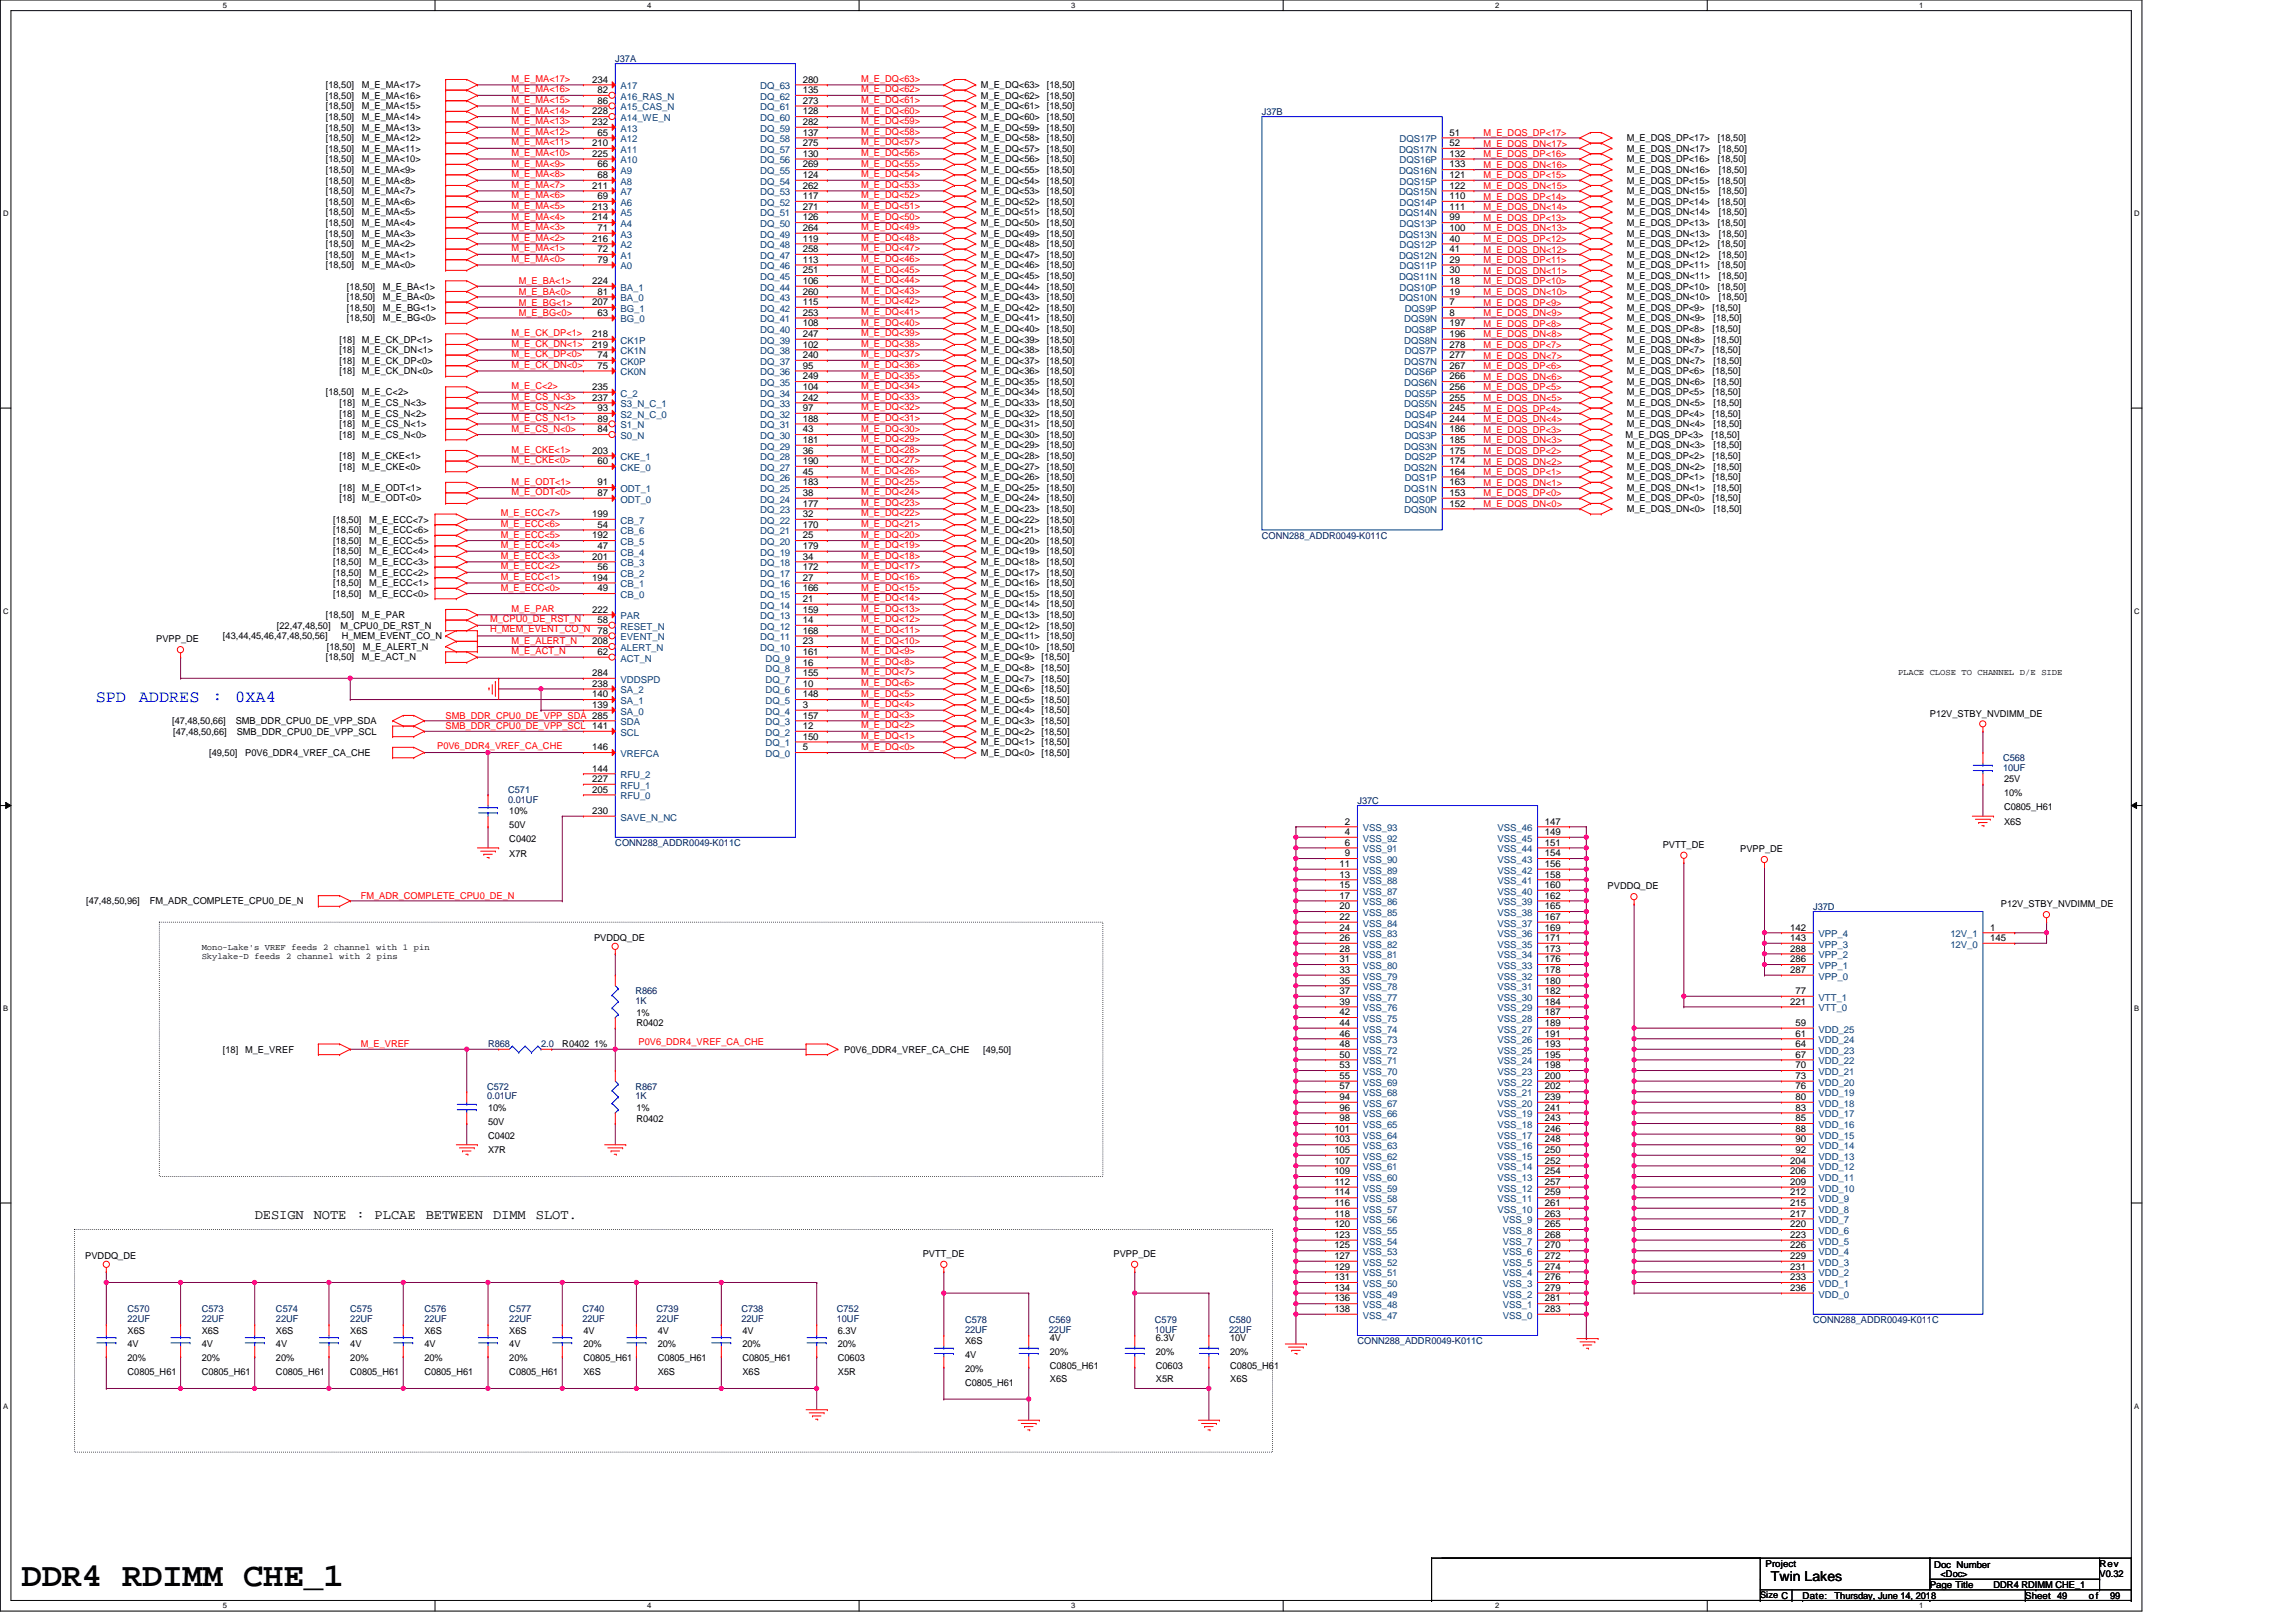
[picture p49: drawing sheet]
<svg xmlns="http://www.w3.org/2000/svg" width="297mm" height="210mm" viewBox="0 0 297 210" stroke-linecap="round" stroke-linejoin="round" font-family="sans-serif">
<defs><g id="words">
<text font-size="4.3" x="2.8" y="205.3">DDR4 RDIMM CHE_1</text>
<g font-size="2.2" fill="#00f">
<text x="12.4" y="90.9">SPD</text>
<text x="17.9" y="90.9">ADDRES</text>
<text x="27.5" y="90.9">:</text>
<text x="30.4" y="90.9">0XA4</text>
</g>
<g font-size="1.8">
<text x="33" y="157.8">DESIGN</text>
<text x="40.6" y="157.8">NOTE</text>
<text x="46.1" y="157.8">:</text>
<text x="48.5" y="157.8">PLCAE</text>
<text x="55.1" y="157.8">BETWEEN</text>
<text x="63.8" y="157.8">DIMM</text>
<text x="69.3" y="157.8">SLOT.</text>
<text x="229.1" y="204.6">Twin Lakes</text>
</g>
<g font-size="1.2">
<text x="42.2" y="11.4">[18,50]</text>
<text x="46.8" y="11.4">M_E_MA&lt;17&gt;</text>
<text x="76.6" y="10.7">234</text>
<text x="103.9" y="10.7">280</text>
<text x="126.9" y="11.4">M_E_DQ&lt;63&gt;</text>
<text x="135.4" y="11.4">[18,50]</text>
<text x="42.2" y="14.2">[18,50]</text>
<text x="42.2" y="15.5">[18,50]</text>
<text x="42.2" y="16.9">[18,50]</text>
<text x="42.2" y="12.8">[18,50]</text>
<text x="46.8" y="14.2">M_E_MA&lt;15&gt;</text>
<text x="46.8" y="15.5">M_E_MA&lt;14&gt;</text>
<text x="46.8" y="16.9">M_E_MA&lt;13&gt;</text>
<text x="46.8" y="12.8">M_E_MA&lt;16&gt;</text>
<text x="76.6" y="16.2">232</text>
<text x="76.6" y="14.8">228</text>
<text x="77.3" y="17.5">65</text>
<text x="77.3" y="13.4">86</text>
<text x="77.3" y="12">82</text>
<text x="103.9" y="17.5">137</text>
<text x="103.9" y="16.2">282</text>
<text x="103.9" y="14.8">128</text>
<text x="103.9" y="13.4">273</text>
<text x="103.9" y="12">135</text>
<text x="126.9" y="12.8">M_E_DQ&lt;62&gt;</text>
<text x="126.9" y="14.2">M_E_DQ&lt;61&gt;</text>
<text x="126.9" y="15.5">M_E_DQ&lt;60&gt;</text>
<text x="126.9" y="16.9">M_E_DQ&lt;59&gt;</text>
<text x="135.4" y="12.8">[18,50]</text>
<text x="135.4" y="14.2">[18,50]</text>
<text x="135.4" y="15.5">[18,50]</text>
<text x="135.4" y="16.9">[18,50]</text>
<text x="187.5" y="17.5">51</text>
<text x="42.2" y="18.3">[18,50]</text>
<text x="42.2" y="21">[18,50]</text>
<text x="42.2" y="22.4">[18,50]</text>
<text x="42.2" y="23.7">[18,50]</text>
<text x="42.2" y="19.6">[18,50]</text>
<text x="46.8" y="18.3">M_E_MA&lt;12&gt;</text>
<text x="46.8" y="21">M_E_MA&lt;10&gt;</text>
<text x="46.8" y="22.4">M_E_MA&lt;9&gt;</text>
<text x="46.8" y="23.7">M_E_MA&lt;8&gt;</text>
<text x="46.8" y="19.6">M_E_MA&lt;11&gt;</text>
<text x="76.6" y="20.3">225</text>
<text x="76.6" y="18.9">210</text>
<text x="77.3" y="23">68</text>
<text x="77.3" y="21.7">66</text>
<text x="103.9" y="23">124</text>
<text x="103.9" y="21.7">269</text>
<text x="103.9" y="20.3">130</text>
<text x="103.9" y="18.9">275</text>
<text x="126.9" y="18.3">M_E_DQ&lt;58&gt;</text>
<text x="126.9" y="19.6">M_E_DQ&lt;57&gt;</text>
<text x="126.9" y="21">M_E_DQ&lt;56&gt;</text>
<text x="126.9" y="22.4">M_E_DQ&lt;55&gt;</text>
<text x="126.9" y="23.7">M_E_DQ&lt;54&gt;</text>
<text x="135.4" y="18.3">[18,50]</text>
<text x="135.4" y="19.6">[18,50]</text>
<text x="135.4" y="21">[18,50]</text>
<text x="135.4" y="22.4">[18,50]</text>
<text x="135.4" y="23.7">[18,50]</text>
<text x="187.5" y="23">121</text>
<text x="187.5" y="20.3">132</text>
<text x="187.5" y="21.7">133</text>
<text x="187.5" y="18.9">52</text>
<text x="210.5" y="23.7">M_E_DQS_DP&lt;15&gt;</text>
<text x="210.5" y="22.4">M_E_DQS_DN&lt;16&gt;</text>
<text x="210.5" y="21">M_E_DQS_DP&lt;16&gt;</text>
<text x="210.5" y="19.6">M_E_DQS_DN&lt;17&gt;</text>
<text x="210.5" y="18.3">M_E_DQS_DP&lt;17&gt;</text>
<text x="222.2" y="23.7">[18,50]</text>
<text x="222.2" y="21">[18,50]</text>
<text x="222.2" y="18.3">[18,50]</text>
<text x="222.4" y="22.4">[18,50]</text>
<text x="222.4" y="19.6">[18,50]</text>
<text x="42.2" y="25.1">[18,50]</text>
<text x="42.2" y="26.5">[18,50]</text>
<text x="42.2" y="27.9">[18,50]</text>
<text x="42.2" y="29.3">[18,50]</text>
<text x="46.8" y="25.1">M_E_MA&lt;7&gt;</text>
<text x="46.8" y="26.5">M_E_MA&lt;6&gt;</text>
<text x="46.8" y="27.9">M_E_MA&lt;5&gt;</text>
<text x="46.8" y="29.3">M_E_MA&lt;4&gt;</text>
<text x="76.6" y="28.5">214</text>
<text x="76.6" y="27.1">213</text>
<text x="76.6" y="24.4">211</text>
<text x="77.3" y="29.9">71</text>
<text x="77.3" y="25.8">69</text>
<text x="103.9" y="29.9">264</text>
<text x="103.9" y="28.5">126</text>
<text x="103.9" y="27.1">271</text>
<text x="103.9" y="25.8">117</text>
<text x="103.9" y="24.4">262</text>
<text x="126.9" y="26.5">M_E_DQ&lt;52&gt;</text>
<text x="126.9" y="27.9">M_E_DQ&lt;51&gt;</text>
<text x="126.9" y="29.3">M_E_DQ&lt;50&gt;</text>
<text x="126.9" y="25.1">M_E_DQ&lt;53&gt;</text>
<text x="135.4" y="26.5">[18,50]</text>
<text x="135.4" y="27.9">[18,50]</text>
<text x="135.4" y="29.3">[18,50]</text>
<text x="135.4" y="25.1">[18,50]</text>
<text x="187.5" y="28.5">99</text>
<text x="187.5" y="25.8">110</text>
<text x="187.5" y="29.9">100</text>
<text x="187.5" y="27.1">111</text>
<text x="187.5" y="24.4">122</text>
<text x="210.5" y="29.3">M_E_DQS_DP&lt;13&gt;</text>
<text x="210.5" y="27.9">M_E_DQS_DN&lt;14&gt;</text>
<text x="210.5" y="26.5">M_E_DQS_DP&lt;14&gt;</text>
<text x="210.5" y="25.1">M_E_DQS_DN&lt;15&gt;</text>
<text x="222.2" y="29.3">[18,50]</text>
<text x="222.2" y="26.5">[18,50]</text>
<text x="222.4" y="27.9">[18,50]</text>
<text x="222.4" y="25.1">[18,50]</text>
<text x="42.2" y="30.6">[18,50]</text>
<text x="42.2" y="32">[18,50]</text>
<text x="42.2" y="33.4">[18,50]</text>
<text x="42.2" y="34.7">[18,50]</text>
<text x="46.8" y="30.6">M_E_MA&lt;3&gt;</text>
<text x="46.8" y="32">M_E_MA&lt;2&gt;</text>
<text x="46.8" y="33.4">M_E_MA&lt;1&gt;</text>
<text x="46.8" y="34.7">M_E_MA&lt;0&gt;</text>
<text x="76.6" y="31.3">216</text>
<text x="77.3" y="34">79</text>
<text x="77.3" y="32.6">72</text>
<text x="103.9" y="35.4">251</text>
<text x="103.9" y="34">113</text>
<text x="103.9" y="32.6">258</text>
<text x="103.9" y="31.3">119</text>
<text x="126.9" y="30.6">M_E_DQ&lt;49&gt;</text>
<text x="126.9" y="32">M_E_DQ&lt;48&gt;</text>
<text x="126.9" y="34.7">M_E_DQ&lt;46&gt;</text>
<text x="126.9" y="33.4">M_E_DQ&lt;47&gt;</text>
<text x="135.4" y="30.6">[18,50]</text>
<text x="135.4" y="32">[18,50]</text>
<text x="135.4" y="34.7">[18,50]</text>
<text x="135.4" y="33.4">[18,50]</text>
<text x="187.5" y="34">29</text>
<text x="187.5" y="31.3">40</text>
<text x="187.5" y="35.4">30</text>
<text x="187.5" y="32.6">41</text>
<text x="210.5" y="34.7">M_E_DQS_DP&lt;11&gt;</text>
<text x="210.5" y="33.4">M_E_DQS_DN&lt;12&gt;</text>
<text x="210.5" y="32">M_E_DQS_DP&lt;12&gt;</text>
<text x="210.5" y="30.6">M_E_DQS_DN&lt;13&gt;</text>
<text x="222.2" y="34.7">[18,50]</text>
<text x="222.2" y="32">[18,50]</text>
<text x="222.4" y="33.4">[18,50]</text>
<text x="222.4" y="30.6">[18,50]</text>
<text x="44.9" y="37.5">[18,50]</text>
<text x="44.9" y="38.8">[18,50]</text>
<text x="44.9" y="40.2">[18,50]</text>
<text x="44.9" y="41.6">[18,50]</text>
<text x="49.5" y="37.5">M_E_BA&lt;1&gt;</text>
<text x="49.5" y="38.8">M_E_BA&lt;0&gt;</text>
<text x="49.5" y="40.2">M_E_BG&lt;1&gt;</text>
<text x="49.5" y="41.6">M_E_BG&lt;0&gt;</text>
<text x="76.6" y="36.7">224</text>
<text x="76.6" y="39.5">207</text>
<text x="77.3" y="38.1">81</text>
<text x="77.3" y="40.9">63</text>
<text x="103.9" y="40.9">253</text>
<text x="103.9" y="39.5">115</text>
<text x="103.9" y="38.1">260</text>
<text x="103.9" y="36.7">106</text>
<text x="126.9" y="36.1">M_E_DQ&lt;45&gt;</text>
<text x="126.9" y="38.8">M_E_DQ&lt;43&gt;</text>
<text x="126.9" y="37.5">M_E_DQ&lt;44&gt;</text>
<text x="126.9" y="40.2">M_E_DQ&lt;42&gt;</text>
<text x="126.9" y="41.6">M_E_DQ&lt;41&gt;</text>
<text x="135.4" y="36.1">[18,50]</text>
<text x="135.4" y="38.8">[18,50]</text>
<text x="135.4" y="37.5">[18,50]</text>
<text x="135.4" y="40.2">[18,50]</text>
<text x="135.4" y="41.6">[18,50]</text>
<text x="187.5" y="39.5">7</text>
<text x="187.5" y="36.7">18</text>
<text x="187.5" y="40.9">8</text>
<text x="187.5" y="38.1">19</text>
<text x="210.5" y="41.6">M_E_DQS_DN&lt;9&gt;</text>
<text x="210.5" y="40.2">M_E_DQS_DP&lt;9&gt;</text>
<text x="210.5" y="38.8">M_E_DQS_DN&lt;10&gt;</text>
<text x="210.5" y="37.5">M_E_DQS_DP&lt;10&gt;</text>
<text x="210.5" y="36.1">M_E_DQS_DN&lt;11&gt;</text>
<text x="221.5" y="40.2">[18,50]</text>
<text x="221.7" y="41.6">[18,50]</text>
<text x="222.2" y="37.5">[18,50]</text>
<text x="222.4" y="38.8">[18,50]</text>
<text x="222.4" y="36.1">[18,50]</text>
<text x="43.9" y="47.1">[18]</text>
<text x="43.9" y="44.3">[18]</text>
<text x="43.9" y="45.7">[18]</text>
<text x="46.8" y="47.1">M_E_CK_DP&lt;0&gt;</text>
<text x="46.8" y="44.3">M_E_CK_DP&lt;1&gt;</text>
<text x="46.8" y="45.7">M_E_CK_DN&lt;1&gt;</text>
<text x="76.6" y="43.6">218</text>
<text x="76.6" y="45">219</text>
<text x="77.3" y="46.3">74</text>
<text x="77.3" y="47.7">75</text>
<text x="103.9" y="47.7">95</text>
<text x="103.9" y="46.3">240</text>
<text x="103.9" y="45">102</text>
<text x="103.9" y="43.6">247</text>
<text x="103.9" y="42.2">108</text>
<text x="126.9" y="43">M_E_DQ&lt;40&gt;</text>
<text x="126.9" y="44.3">M_E_DQ&lt;39&gt;</text>
<text x="126.9" y="45.7">M_E_DQ&lt;38&gt;</text>
<text x="126.9" y="47.1">M_E_DQ&lt;37&gt;</text>
<text x="135.4" y="43">[18,50]</text>
<text x="135.4" y="44.3">[18,50]</text>
<text x="135.4" y="45.7">[18,50]</text>
<text x="135.4" y="47.1">[18,50]</text>
<text x="187.5" y="47.7">267</text>
<text x="187.5" y="45">278</text>
<text x="187.5" y="42.2">197</text>
<text x="187.5" y="46.3">277</text>
<text x="187.5" y="43.6">196</text>
<text x="210.5" y="43">M_E_DQS_DP&lt;8&gt;</text>
<text x="210.5" y="44.3">M_E_DQS_DN&lt;8&gt;</text>
<text x="210.5" y="45.7">M_E_DQS_DP&lt;7&gt;</text>
<text x="210.5" y="47.1">M_E_DQS_DN&lt;7&gt;</text>
<text x="221.5" y="43">[18,50]</text>
<text x="221.5" y="45.7">[18,50]</text>
<text x="221.7" y="44.3">[18,50]</text>
<text x="221.7" y="47.1">[18,50]</text>
<text x="42.2" y="51.2">[18,50]</text>
<text x="43.9" y="48.5">[18]</text>
<text x="43.9" y="52.6">[18]</text>
<text x="43.9" y="53.9">[18]</text>
<text x="46.8" y="48.5">M_E_CK_DN&lt;0&gt;</text>
<text x="46.8" y="52.6">M_E_CS_N&lt;3&gt;</text>
<text x="46.8" y="53.9">M_E_CS_N&lt;2&gt;</text>
<text x="46.8" y="51.2">M_E_C&lt;2&gt;</text>
<text x="76.6" y="50.5">235</text>
<text x="76.6" y="51.8">237</text>
<text x="77.3" y="53.2">93</text>
<text x="103.9" y="53.2">97</text>
<text x="103.9" y="51.8">242</text>
<text x="103.9" y="50.5">104</text>
<text x="103.9" y="49.1">249</text>
<text x="126.9" y="48.5">M_E_DQ&lt;36&gt;</text>
<text x="126.9" y="49.8">M_E_DQ&lt;35&gt;</text>
<text x="126.9" y="51.2">M_E_DQ&lt;34&gt;</text>
<text x="126.9" y="52.6">M_E_DQ&lt;33&gt;</text>
<text x="126.9" y="53.9">M_E_DQ&lt;32&gt;</text>
<text x="135.4" y="48.5">[18,50]</text>
<text x="135.4" y="49.8">[18,50]</text>
<text x="135.4" y="51.2">[18,50]</text>
<text x="135.4" y="52.6">[18,50]</text>
<text x="135.4" y="53.9">[18,50]</text>
<text x="187.5" y="53.2">245</text>
<text x="187.5" y="50.5">256</text>
<text x="187.5" y="51.8">255</text>
<text x="187.5" y="49.1">266</text>
<text x="210.5" y="53.9">M_E_DQS_DP&lt;4&gt;</text>
<text x="210.5" y="51.2">M_E_DQS_DP&lt;5&gt;</text>
<text x="210.5" y="48.5">M_E_DQS_DP&lt;6&gt;</text>
<text x="210.5" y="52.6">M_E_DQS_DN&lt;5&gt;</text>
<text x="210.5" y="49.8">M_E_DQS_DN&lt;6&gt;</text>
<text x="221.5" y="53.9">[18,50]</text>
<text x="221.5" y="51.2">[18,50]</text>
<text x="221.5" y="48.5">[18,50]</text>
<text x="221.7" y="52.6">[18,50]</text>
<text x="221.7" y="49.8">[18,50]</text>
<text x="43.9" y="59.4">[18]</text>
<text x="43.9" y="56.7">[18]</text>
<text x="43.9" y="55.3">[18]</text>
<text x="46.8" y="59.4">M_E_CKE&lt;1&gt;</text>
<text x="46.8" y="56.7">M_E_CS_N&lt;0&gt;</text>
<text x="46.8" y="55.3">M_E_CS_N&lt;1&gt;</text>
<text x="76.6" y="58.7">203</text>
<text x="77.3" y="54.6">89</text>
<text x="77.3" y="55.9">84</text>
<text x="103.9" y="58.7">36</text>
<text x="103.9" y="57.3">181</text>
<text x="103.9" y="55.9">43</text>
<text x="103.9" y="54.6">188</text>
<text x="126.9" y="55.3">M_E_DQ&lt;31&gt;</text>
<text x="126.9" y="56.7">M_E_DQ&lt;30&gt;</text>
<text x="126.9" y="58">M_E_DQ&lt;29&gt;</text>
<text x="126.9" y="59.4">M_E_DQ&lt;28&gt;</text>
<text x="135.4" y="55.3">[18,50]</text>
<text x="135.4" y="56.7">[18,50]</text>
<text x="135.4" y="58">[18,50]</text>
<text x="135.4" y="59.4">[18,50]</text>
<text x="187.5" y="58.7">175</text>
<text x="187.5" y="55.9">186</text>
<text x="187.5" y="57.3">185</text>
<text x="187.5" y="54.6">244</text>
<text x="210.3" y="56.7">M_E_DQS_DP&lt;3&gt;</text>
<text x="210.5" y="59.4">M_E_DQS_DP&lt;2&gt;</text>
<text x="210.5" y="58">M_E_DQS_DN&lt;3&gt;</text>
<text x="210.5" y="55.3">M_E_DQS_DN&lt;4&gt;</text>
<text x="221.4" y="56.7">[18,50]</text>
<text x="221.5" y="59.4">[18,50]</text>
<text x="221.7" y="58">[18,50]</text>
<text x="221.7" y="55.3">[18,50]</text>
<text x="43.9" y="64.9">[18]</text>
<text x="43.9" y="63.5">[18]</text>
<text x="43.9" y="60.8">[18]</text>
<text x="46.8" y="64.9">M_E_ODT&lt;0&gt;</text>
<text x="46.8" y="63.5">M_E_ODT&lt;1&gt;</text>
<text x="46.8" y="60.8">M_E_CKE&lt;0&gt;</text>
<text x="77.3" y="60">60</text>
<text x="77.3" y="62.8">91</text>
<text x="77.3" y="64.2">87</text>
<text x="103.9" y="65.6">177</text>
<text x="103.9" y="64.2">38</text>
<text x="103.9" y="62.8">183</text>
<text x="103.9" y="61.4">45</text>
<text x="103.9" y="60">190</text>
<text x="126.9" y="60.8">M_E_DQ&lt;27&gt;</text>
<text x="126.9" y="62.2">M_E_DQ&lt;26&gt;</text>
<text x="126.9" y="63.5">M_E_DQ&lt;25&gt;</text>
<text x="126.9" y="64.9">M_E_DQ&lt;24&gt;</text>
<text x="135.4" y="60.8">[18,50]</text>
<text x="135.4" y="62.2">[18,50]</text>
<text x="135.4" y="63.5">[18,50]</text>
<text x="135.4" y="64.9">[18,50]</text>
<text x="187.5" y="64.2">153</text>
<text x="187.5" y="61.4">164</text>
<text x="187.5" y="65.6">152</text>
<text x="187.5" y="62.8">163</text>
<text x="187.5" y="60">174</text>
<text x="210.5" y="64.9">M_E_DQS_DP&lt;0&gt;</text>
<text x="210.5" y="62.2">M_E_DQS_DP&lt;1&gt;</text>
<text x="210.5" y="63.5">M_E_DQS_DN&lt;1&gt;</text>
<text x="210.5" y="60.8">M_E_DQS_DN&lt;2&gt;</text>
<text x="221.5" y="64.9">[18,50]</text>
<text x="221.5" y="62.2">[18,50]</text>
<text x="221.7" y="63.5">[18,50]</text>
<text x="221.7" y="60.8">[18,50]</text>
<text x="43.1" y="71.8">[18,50]</text>
<text x="43.1" y="70.4">[18,50]</text>
<text x="43.1" y="69">[18,50]</text>
<text x="43.1" y="67.6">[18,50]</text>
<text x="47.8" y="71.8">M_E_ECC&lt;4&gt;</text>
<text x="47.8" y="70.4">M_E_ECC&lt;5&gt;</text>
<text x="47.8" y="69">M_E_ECC&lt;6&gt;</text>
<text x="47.8" y="67.6">M_E_ECC&lt;7&gt;</text>
<text x="76.6" y="69.7">192</text>
<text x="76.6" y="66.9">199</text>
<text x="77.3" y="71">47</text>
<text x="77.3" y="68.3">54</text>
<text x="103.9" y="71">179</text>
<text x="103.9" y="69.7">25</text>
<text x="103.9" y="68.3">170</text>
<text x="103.9" y="66.9">32</text>
<text x="126.9" y="66.3">M_E_DQ&lt;23&gt;</text>
<text x="126.9" y="67.6">M_E_DQ&lt;22&gt;</text>
<text x="126.9" y="69">M_E_DQ&lt;21&gt;</text>
<text x="126.9" y="70.4">M_E_DQ&lt;20&gt;</text>
<text x="126.9" y="71.8">M_E_DQ&lt;19&gt;</text>
<text x="135.4" y="66.3">[18,50]</text>
<text x="135.4" y="67.6">[18,50]</text>
<text x="135.4" y="69">[18,50]</text>
<text x="135.4" y="70.4">[18,50]</text>
<text x="135.4" y="71.8">[18,50]</text>
<text x="210.5" y="66.3">M_E_DQS_DN&lt;0&gt;</text>
<text x="221.7" y="66.3">[18,50]</text>
<text x="43.1" y="77.3">[18,50]</text>
<text x="43.1" y="75.9">[18,50]</text>
<text x="43.1" y="74.5">[18,50]</text>
<text x="43.1" y="73.1">[18,50]</text>
<text x="47.8" y="77.3">M_E_ECC&lt;0&gt;</text>
<text x="47.8" y="75.9">M_E_ECC&lt;1&gt;</text>
<text x="47.8" y="74.5">M_E_ECC&lt;2&gt;</text>
<text x="47.8" y="73.1">M_E_ECC&lt;3&gt;</text>
<text x="76.6" y="75.1">194</text>
<text x="76.6" y="72.4">201</text>
<text x="77.3" y="76.5">49</text>
<text x="77.3" y="73.8">56</text>
<text x="103.9" y="77.9">21</text>
<text x="103.9" y="76.5">166</text>
<text x="103.9" y="75.1">27</text>
<text x="103.9" y="73.8">172</text>
<text x="103.9" y="72.4">34</text>
<text x="126.9" y="73.1">M_E_DQ&lt;18&gt;</text>
<text x="126.9" y="74.5">M_E_DQ&lt;17&gt;</text>
<text x="126.9" y="75.9">M_E_DQ&lt;16&gt;</text>
<text x="126.9" y="77.3">M_E_DQ&lt;15&gt;</text>
<text x="135.4" y="73.1">[18,50]</text>
<text x="135.4" y="74.5">[18,50]</text>
<text x="135.4" y="75.9">[18,50]</text>
<text x="135.4" y="77.3">[18,50]</text>
<text x="20.2" y="83.1">PVPP_DE</text>
<text x="28.8" y="82.7">[43,44,45,46,47,48,50,56]</text>
<text x="35.8" y="81.4">[22,47,48,50]</text>
<text x="42.2" y="80">[18,50]</text>
<text x="44.1" y="81.4">M_CPU0_DE_RST_N</text>
<text x="44.2" y="82.7">H_MEM_EVENT_CO_N</text>
<text x="46.8" y="80">M_E_PAR</text>
<text x="76.6" y="79.3">222</text>
<text x="76.6" y="83.4">208</text>
<text x="77.3" y="80.6">58</text>
<text x="77.3" y="82">78</text>
<text x="103.9" y="83.4">23</text>
<text x="103.9" y="82">168</text>
<text x="103.9" y="80.6">14</text>
<text x="103.9" y="79.3">159</text>
<text x="126.9" y="78.6">M_E_DQ&lt;14&gt;</text>
<text x="126.9" y="80">M_E_DQ&lt;13&gt;</text>
<text x="126.9" y="81.4">M_E_DQ&lt;12&gt;</text>
<text x="126.9" y="82.7">M_E_DQ&lt;11&gt;</text>
<text x="135.4" y="78.6">[18,50]</text>
<text x="135.4" y="80">[18,50]</text>
<text x="135.4" y="81.4">[18,50]</text>
<text x="135.4" y="82.7">[18,50]</text>
<text x="42.2" y="85.5">[18,50]</text>
<text x="42.3" y="84.1">[18,50]</text>
<text x="46.8" y="85.5">M_E_ACT_N</text>
<text x="46.9" y="84.1">M_E_ALERT_N</text>
<text x="76.6" y="87.5">284</text>
<text x="76.6" y="88.9">238</text>
<text x="77.3" y="84.8">62</text>
<text x="103.9" y="88.9">10</text>
<text x="103.9" y="87.5">155</text>
<text x="103.9" y="86.1">16</text>
<text x="103.9" y="84.8">161</text>
<text x="126.9" y="84.1">M_E_DQ&lt;10&gt;</text>
<text x="126.9" y="85.5">M_E_DQ&lt;9&gt;</text>
<text x="126.9" y="86.8">M_E_DQ&lt;8&gt;</text>
<text x="126.9" y="88.2">M_E_DQ&lt;7&gt;</text>
<text x="126.9" y="89.6">M_E_DQ&lt;6&gt;</text>
<text x="134.7" y="85.5">[18,50]</text>
<text x="134.7" y="86.8">[18,50]</text>
<text x="134.7" y="88.2">[18,50]</text>
<text x="134.7" y="89.6">[18,50]</text>
<text x="135.4" y="84.1">[18,50]</text>
<text x="22.3" y="93.7">[47,48,50,66]</text>
<text x="22.4" y="95.1">[47,48,50,66]</text>
<text x="30.5" y="93.7">SMB_DDR_CPU0_DE_VPP_SDA</text>
<text x="30.6" y="95.1">SMB_DDR_CPU0_DE_VPP_SCL</text>
<text x="76.6" y="91.6">139</text>
<text x="76.6" y="90.2">140</text>
<text x="103.9" y="95.7">150</text>
<text x="103.9" y="94.3">12</text>
<text x="103.9" y="93">157</text>
<text x="103.9" y="91.6">3</text>
<text x="103.9" y="90.2">148</text>
<text x="126.9" y="91">M_E_DQ&lt;5&gt;</text>
<text x="126.9" y="92.3">M_E_DQ&lt;4&gt;</text>
<text x="126.9" y="93.7">M_E_DQ&lt;3&gt;</text>
<text x="126.9" y="95.1">M_E_DQ&lt;2&gt;</text>
<text x="134.7" y="91">[18,50]</text>
<text x="134.7" y="92.3">[18,50]</text>
<text x="134.7" y="93.7">[18,50]</text>
<text x="134.7" y="95.1">[18,50]</text>
<text x="249.7" y="92.8">P12V_STBY_NVDIMM_DE</text>
<text x="27.1" y="97.8">[49,50]</text>
<text x="31.7" y="97.8">P0V6_DDR4_VREF_CA_CHE</text>
<text x="76.6" y="97.1">146</text>
<text x="76.6" y="101.2">227</text>
<text x="76.6" y="99.8">144</text>
<text x="103.9" y="97.1">5</text>
<text x="126.9" y="96.5">M_E_DQ&lt;1&gt;</text>
<text x="126.9" y="97.8">M_E_DQ&lt;0&gt;</text>
<text x="134.7" y="96.5">[18,50]</text>
<text x="134.7" y="97.8">[18,50]</text>
<text x="259.3" y="101.3">25V</text>
<text x="65.9" y="105.4">10%</text>
<text x="65.9" y="107.1">50V</text>
<text x="76.6" y="102.6">205</text>
<text x="76.6" y="105.3">230</text>
<text x="174" y="106.7">2</text>
<text x="199.9" y="106.7">147</text>
<text x="259.3" y="103">10%</text>
<text x="259.3" y="104.8">C0805_H61</text>
<text x="259.3" y="106.7">X6S</text>
<text x="65.9" y="108.9">C0402</text>
<text x="65.9" y="110.9">X7R</text>
<text x="173.3" y="113.6">13</text>
<text x="173.3" y="112.2">11</text>
<text x="174" y="110.8">9</text>
<text x="174" y="109.4">6</text>
<text x="174" y="108.1">4</text>
<text x="199.9" y="113.6">158</text>
<text x="199.9" y="112.2">156</text>
<text x="199.9" y="110.8">154</text>
<text x="199.9" y="109.4">151</text>
<text x="199.9" y="108.1">149</text>
<text x="215.1" y="109.7">PVTT_DE</text>
<text x="225.1" y="110.3">PVPP_DE</text>
<text x="11.2" y="117">[47,48,50,96]</text>
<text x="19.4" y="117">FM_ADR_COMPLETE_CPU0_DE_N</text>
<text x="173.3" y="119">22</text>
<text x="173.3" y="117.7">20</text>
<text x="173.3" y="116.3">17</text>
<text x="173.3" y="114.9">15</text>
<text x="199.9" y="119">167</text>
<text x="199.9" y="117.7">165</text>
<text x="199.9" y="116.3">162</text>
<text x="199.9" y="114.9">160</text>
<text x="208" y="115.1">PVDDQ_DE</text>
<text x="258.9" y="117.4">P12V_STBY_NVDIMM_DE</text>
<text x="76.9" y="121.8">PVDDQ_DE</text>
<text x="173.3" y="125.9">33</text>
<text x="173.3" y="124.5">31</text>
<text x="173.3" y="123.1">28</text>
<text x="173.3" y="121.8">26</text>
<text x="173.3" y="120.4">24</text>
<text x="199.9" y="125.9">178</text>
<text x="199.9" y="124.5">176</text>
<text x="199.9" y="123.1">173</text>
<text x="199.9" y="121.8">171</text>
<text x="199.9" y="120.4">169</text>
<text x="231.6" y="125.9">287</text>
<text x="231.6" y="124.5">286</text>
<text x="231.6" y="123.1">288</text>
<text x="231.6" y="121.8">143</text>
<text x="231.6" y="120.4">142</text>
<text x="257.5" y="120.4">1</text>
<text x="257.5" y="121.8">145</text>
<text x="82.3" y="131.4">1%</text>
<text x="173.3" y="131.4">42</text>
<text x="173.3" y="130">39</text>
<text x="173.3" y="128.6">37</text>
<text x="173.3" y="127.3">35</text>
<text x="199.9" y="131.4">187</text>
<text x="199.9" y="130">184</text>
<text x="199.9" y="128.6">182</text>
<text x="199.9" y="127.3">180</text>
<text x="231.6" y="130">221</text>
<text x="232.3" y="128.6">77</text>
<text x="28.8" y="136.2">[18]</text>
<text x="31.7" y="136.2">M_E_VREF</text>
<text x="72.7" y="135.6">R0402</text>
<text x="76.9" y="135.6">1%</text>
<text x="82.3" y="132.8">R0402</text>
<text x="109.2" y="136.2">P0V6_DDR4_VREF_CA_CHE</text>
<text x="127.2" y="136.2">[49,50]</text>
<text x="173.3" y="136.9">50</text>
<text x="173.3" y="135.5">48</text>
<text x="173.3" y="134.1">46</text>
<text x="173.3" y="132.8">44</text>
<text x="199.9" y="136.9">195</text>
<text x="199.9" y="135.5">193</text>
<text x="199.9" y="134.1">191</text>
<text x="199.9" y="132.8">189</text>
<text x="232.3" y="136.9">67</text>
<text x="232.3" y="135.5">64</text>
<text x="232.3" y="134.1">61</text>
<text x="232.3" y="132.8">59</text>
<text x="63.1" y="143.8">10%</text>
<text x="82.3" y="143.8">1%</text>
<text x="173.3" y="143.7">96</text>
<text x="173.3" y="142.3">94</text>
<text x="173.3" y="141">57</text>
<text x="173.3" y="139.6">55</text>
<text x="173.3" y="138.2">53</text>
<text x="199.9" y="143.7">241</text>
<text x="199.9" y="142.3">239</text>
<text x="199.9" y="141">202</text>
<text x="199.9" y="139.6">200</text>
<text x="199.9" y="138.2">198</text>
<text x="232.3" y="143.7">83</text>
<text x="232.3" y="142.3">80</text>
<text x="232.3" y="141">76</text>
<text x="232.3" y="139.6">73</text>
<text x="232.3" y="138.2">70</text>
<text x="63.1" y="145.6">50V</text>
<text x="63.1" y="147.3">C0402</text>
<text x="63.1" y="149.3">X7R</text>
<text x="82.3" y="145.1">R0402</text>
<text x="172.6" y="149.2">105</text>
<text x="172.6" y="147.8">103</text>
<text x="172.6" y="146.5">101</text>
<text x="173.3" y="145.1">98</text>
<text x="199.9" y="149.2">250</text>
<text x="199.9" y="147.8">248</text>
<text x="199.9" y="146.5">246</text>
<text x="199.9" y="145.1">243</text>
<text x="232.3" y="149.2">92</text>
<text x="232.3" y="147.8">90</text>
<text x="232.3" y="146.5">88</text>
<text x="232.3" y="145.1">85</text>
<text x="172.6" y="154.7">114</text>
<text x="172.6" y="153.3">112</text>
<text x="172.6" y="152">109</text>
<text x="172.6" y="150.6">107</text>
<text x="199.9" y="154.7">259</text>
<text x="199.9" y="153.3">257</text>
<text x="199.9" y="152">254</text>
<text x="199.9" y="150.6">252</text>
<text x="231.6" y="154.7">212</text>
<text x="231.6" y="153.3">209</text>
<text x="231.6" y="152">206</text>
<text x="231.6" y="150.6">204</text>
<text x="172.6" y="161.6">125</text>
<text x="172.6" y="160.2">123</text>
<text x="172.6" y="158.8">120</text>
<text x="172.6" y="157.4">118</text>
<text x="172.6" y="156.1">116</text>
<text x="199.9" y="161.6">270</text>
<text x="199.9" y="160.2">268</text>
<text x="199.9" y="158.8">265</text>
<text x="199.9" y="157.4">263</text>
<text x="199.9" y="156.1">261</text>
<text x="231.6" y="161.6">226</text>
<text x="231.6" y="160.2">223</text>
<text x="231.6" y="158.8">220</text>
<text x="231.6" y="157.4">217</text>
<text x="231.6" y="156.1">215</text>
<text x="11" y="163">PVDDQ_DE</text>
<text x="119.4" y="162.7">PVTT_DE</text>
<text x="144.1" y="162.7">PVPP_DE</text>
<text x="172.6" y="167">134</text>
<text x="172.6" y="165.7">131</text>
<text x="172.6" y="164.3">129</text>
<text x="172.6" y="162.9">127</text>
<text x="199.9" y="167">279</text>
<text x="199.9" y="165.7">276</text>
<text x="199.9" y="164.3">274</text>
<text x="199.9" y="162.9">272</text>
<text x="231.6" y="167">236</text>
<text x="231.6" y="165.7">233</text>
<text x="231.6" y="164.3">231</text>
<text x="231.6" y="162.9">229</text>
<text x="16.5" y="172.6">X6S</text>
<text x="26.1" y="172.6">X6S</text>
<text x="35.7" y="172.6">X6S</text>
<text x="45.3" y="172.6">X6S</text>
<text x="54.9" y="172.6">X6S</text>
<text x="65.9" y="172.6">X6S</text>
<text x="75.5" y="172.6">4V</text>
<text x="85.1" y="172.6">4V</text>
<text x="96.1" y="172.6">4V</text>
<text x="108.4" y="172.6">6.3V</text>
<text x="124.9" y="173.9">X6S</text>
<text x="135.8" y="173.5">4V</text>
<text x="149.5" y="173.5">6.3V</text>
<text x="159.1" y="173.5">10V</text>
<text x="172.6" y="169.8">138</text>
<text x="172.6" y="168.4">136</text>
<text x="199.9" y="169.8">283</text>
<text x="199.9" y="168.4">281</text>
<text x="16.5" y="174.4">4V</text>
<text x="16.5" y="176.1">20%</text>
<text x="16.5" y="177.9">C0805_H61</text>
<text x="26.1" y="174.4">4V</text>
<text x="26.1" y="176.1">20%</text>
<text x="26.1" y="177.9">C0805_H61</text>
<text x="35.7" y="174.4">4V</text>
<text x="35.7" y="176.1">20%</text>
<text x="35.7" y="177.9">C0805_H61</text>
<text x="45.3" y="174.4">4V</text>
<text x="45.3" y="176.1">20%</text>
<text x="45.3" y="177.9">C0805_H61</text>
<text x="54.9" y="174.4">4V</text>
<text x="54.9" y="176.1">20%</text>
<text x="54.9" y="177.9">C0805_H61</text>
<text x="65.9" y="174.4">4V</text>
<text x="65.9" y="176.1">20%</text>
<text x="65.9" y="177.9">C0805_H61</text>
<text x="75.5" y="174.4">20%</text>
<text x="75.5" y="176.1">C0805_H61</text>
<text x="75.5" y="177.9">X6S</text>
<text x="85.1" y="174.4">20%</text>
<text x="85.1" y="176.1">C0805_H61</text>
<text x="85.1" y="177.9">X6S</text>
<text x="96.1" y="174.4">20%</text>
<text x="96.1" y="176.1">C0805_H61</text>
<text x="96.1" y="177.9">X6S</text>
<text x="108.4" y="174.4">20%</text>
<text x="108.4" y="176.1">C0603</text>
<text x="108.4" y="177.9">X5R</text>
<text x="124.9" y="175.7">4V</text>
<text x="124.9" y="177.5">20%</text>
<text x="124.9" y="179.3">C0805_H61</text>
<text x="135.8" y="175.3">20%</text>
<text x="135.8" y="177.1">C0805_H61</text>
<text x="135.8" y="178.9">X6S</text>
<text x="149.5" y="175.3">20%</text>
<text x="149.5" y="177.1">C0603</text>
<text x="149.5" y="178.9">X5R</text>
<text x="159.1" y="175.3">20%</text>
<text x="159.1" y="177.1">C0805_H61</text>
<text x="159.1" y="178.9">X6S</text>
<text x="228.4" y="202.8">Project</text>
<text x="250.2" y="202.9">Doc Number</text>
<text x="271.6" y="202.8">Rev</text>
<text x="227.7" y="206.8">Size C</text>
<text x="233.2" y="206.9">Date:</text>
<text x="237.3" y="206.9">Thursday, June 14, 2018</text>
<text x="249.7" y="205.5">Page Title</text>
<text x="251.1" y="204.1">&lt;Doc&gt;</text>
<text x="257.9" y="205.5">DDR4 RDIMM CHE_1</text>
<text x="262" y="206.9">Sheet 49</text>
<text x="270.3" y="206.9">of</text>
<text x="271.6" y="204.1">V0.32</text>
<text x="273" y="206.9">99</text>
</g>
<g font-size="1.2" fill="#f00">
<text x="66.2" y="12">M_E_MA&lt;16&gt;</text>
<text x="66.2" y="10.6">M_E_MA&lt;17&gt;</text>
<text x="111.4" y="10.6">M_E_DQ&lt;63&gt;</text>
<text x="111.4" y="12">M_E_DQ&lt;62&gt;</text>
<text x="66.2" y="13.3">M_E_MA&lt;15&gt;</text>
<text x="66.2" y="14.7">M_E_MA&lt;14&gt;</text>
<text x="66.2" y="16.1">M_E_MA&lt;13&gt;</text>
<text x="66.2" y="17.4">M_E_MA&lt;12&gt;</text>
<text x="111.4" y="13.3">M_E_DQ&lt;61&gt;</text>
<text x="111.4" y="14.7">M_E_DQ&lt;60&gt;</text>
<text x="111.4" y="16.1">M_E_DQ&lt;59&gt;</text>
<text x="111.4" y="17.4">M_E_DQ&lt;58&gt;</text>
<text x="191.9" y="17.6">M_E_DQS_DP&lt;17&gt;</text>
<text x="66.2" y="18.8">M_E_MA&lt;11&gt;</text>
<text x="66.2" y="20.2">M_E_MA&lt;10&gt;</text>
<text x="66.2" y="21.6">M_E_MA&lt;9&gt;</text>
<text x="66.2" y="22.9">M_E_MA&lt;8&gt;</text>
<text x="111.4" y="18.8">M_E_DQ&lt;57&gt;</text>
<text x="111.4" y="20.2">M_E_DQ&lt;56&gt;</text>
<text x="111.4" y="21.6">M_E_DQ&lt;55&gt;</text>
<text x="111.4" y="22.9">M_E_DQ&lt;54&gt;</text>
<text x="191.9" y="19">M_E_DQS_DN&lt;17&gt;</text>
<text x="191.9" y="20.3">M_E_DQS_DP&lt;16&gt;</text>
<text x="191.9" y="21.7">M_E_DQS_DN&lt;16&gt;</text>
<text x="191.9" y="23.1">M_E_DQS_DP&lt;15&gt;</text>
<text x="66.2" y="24.3">M_E_MA&lt;7&gt;</text>
<text x="66.2" y="25.7">M_E_MA&lt;6&gt;</text>
<text x="66.2" y="27.1">M_E_MA&lt;5&gt;</text>
<text x="66.2" y="28.4">M_E_MA&lt;4&gt;</text>
<text x="66.2" y="29.8">M_E_MA&lt;3&gt;</text>
<text x="111.4" y="24.3">M_E_DQ&lt;53&gt;</text>
<text x="111.4" y="25.7">M_E_DQ&lt;52&gt;</text>
<text x="111.4" y="27.1">M_E_DQ&lt;51&gt;</text>
<text x="111.4" y="28.4">M_E_DQ&lt;50&gt;</text>
<text x="111.4" y="29.8">M_E_DQ&lt;49&gt;</text>
<text x="191.9" y="24.4">M_E_DQS_DN&lt;15&gt;</text>
<text x="191.9" y="25.8">M_E_DQS_DP&lt;14&gt;</text>
<text x="191.9" y="27.2">M_E_DQS_DN&lt;14&gt;</text>
<text x="191.9" y="28.6">M_E_DQS_DP&lt;13&gt;</text>
<text x="191.9" y="29.9">M_E_DQS_DN&lt;13&gt;</text>
<text x="66.2" y="31.2">M_E_MA&lt;2&gt;</text>
<text x="66.2" y="32.5">M_E_MA&lt;1&gt;</text>
<text x="66.2" y="33.9">M_E_MA&lt;0&gt;</text>
<text x="111.4" y="31.2">M_E_DQ&lt;48&gt;</text>
<text x="111.4" y="32.5">M_E_DQ&lt;47&gt;</text>
<text x="111.4" y="33.9">M_E_DQ&lt;46&gt;</text>
<text x="111.4" y="35.3">M_E_DQ&lt;45&gt;</text>
<text x="191.9" y="31.3">M_E_DQS_DP&lt;12&gt;</text>
<text x="191.9" y="32.7">M_E_DQS_DN&lt;12&gt;</text>
<text x="191.9" y="34">M_E_DQS_DP&lt;11&gt;</text>
<text x="191.9" y="35.4">M_E_DQS_DN&lt;11&gt;</text>
<text x="67.1" y="39.5">M_E_BG&lt;1&gt;</text>
<text x="67.1" y="40.9">M_E_BG&lt;0&gt;</text>
<text x="67.1" y="36.8">M_E_BA&lt;1&gt;</text>
<text x="67.1" y="38.2">M_E_BA&lt;0&gt;</text>
<text x="111.4" y="36.7">M_E_DQ&lt;44&gt;</text>
<text x="111.4" y="38">M_E_DQ&lt;43&gt;</text>
<text x="111.4" y="39.4">M_E_DQ&lt;42&gt;</text>
<text x="111.4" y="40.8">M_E_DQ&lt;41&gt;</text>
<text x="191.9" y="36.8">M_E_DQS_DP&lt;10&gt;</text>
<text x="191.9" y="38.2">M_E_DQS_DN&lt;10&gt;</text>
<text x="191.9" y="39.5">M_E_DQS_DP&lt;9&gt;</text>
<text x="191.9" y="40.9">M_E_DQS_DN&lt;9&gt;</text>
<text x="66.2" y="43.5">M_E_CK_DP&lt;1&gt;</text>
<text x="66.2" y="44.9">M_E_CK_DN&lt;1&gt;</text>
<text x="66.2" y="46.2">M_E_CK_DP&lt;0&gt;</text>
<text x="66.2" y="47.6">M_E_CK_DN&lt;0&gt;</text>
<text x="111.4" y="42.1">M_E_DQ&lt;40&gt;</text>
<text x="111.4" y="43.5">M_E_DQ&lt;39&gt;</text>
<text x="111.4" y="44.9">M_E_DQ&lt;38&gt;</text>
<text x="111.4" y="46.2">M_E_DQ&lt;37&gt;</text>
<text x="111.4" y="47.6">M_E_DQ&lt;36&gt;</text>
<text x="191.9" y="42.3">M_E_DQS_DP&lt;8&gt;</text>
<text x="191.9" y="43.6">M_E_DQS_DN&lt;8&gt;</text>
<text x="191.9" y="45">M_E_DQS_DP&lt;7&gt;</text>
<text x="191.9" y="46.4">M_E_DQS_DN&lt;7&gt;</text>
<text x="191.9" y="47.8">M_E_DQS_DP&lt;6&gt;</text>
<text x="66.2" y="51.7">M_E_CS_N&lt;3&gt;</text>
<text x="66.2" y="53.1">M_E_CS_N&lt;2&gt;</text>
<text x="66.2" y="50.4">M_E_C&lt;2&gt;</text>
<text x="111.4" y="49">M_E_DQ&lt;35&gt;</text>
<text x="111.4" y="50.4">M_E_DQ&lt;34&gt;</text>
<text x="111.4" y="51.7">M_E_DQ&lt;33&gt;</text>
<text x="111.4" y="53.1">M_E_DQ&lt;32&gt;</text>
<text x="191.9" y="49.1">M_E_DQS_DN&lt;6&gt;</text>
<text x="191.9" y="50.5">M_E_DQS_DP&lt;5&gt;</text>
<text x="191.9" y="51.9">M_E_DQS_DN&lt;5&gt;</text>
<text x="191.9" y="53.3">M_E_DQS_DP&lt;4&gt;</text>
<text x="66.2" y="54.5">M_E_CS_N&lt;1&gt;</text>
<text x="66.2" y="55.9">M_E_CS_N&lt;0&gt;</text>
<text x="66.2" y="58.6">M_E_CKE&lt;1&gt;</text>
<text x="66.2" y="60">M_E_CKE&lt;0&gt;</text>
<text x="111.4" y="54.5">M_E_DQ&lt;31&gt;</text>
<text x="111.4" y="55.9">M_E_DQ&lt;30&gt;</text>
<text x="111.4" y="57.2">M_E_DQ&lt;29&gt;</text>
<text x="111.4" y="58.6">M_E_DQ&lt;28&gt;</text>
<text x="111.4" y="60">M_E_DQ&lt;27&gt;</text>
<text x="191.9" y="54.6">M_E_DQS_DN&lt;4&gt;</text>
<text x="191.9" y="56">M_E_DQS_DP&lt;3&gt;</text>
<text x="191.9" y="57.4">M_E_DQS_DN&lt;3&gt;</text>
<text x="191.9" y="58.7">M_E_DQS_DP&lt;2&gt;</text>
<text x="66.2" y="62.7">M_E_ODT&lt;1&gt;</text>
<text x="66.2" y="64.1">M_E_ODT&lt;0&gt;</text>
<text x="111.4" y="61.3">M_E_DQ&lt;26&gt;</text>
<text x="111.4" y="62.7">M_E_DQ&lt;25&gt;</text>
<text x="111.4" y="64.1">M_E_DQ&lt;24&gt;</text>
<text x="111.4" y="65.4">M_E_DQ&lt;23&gt;</text>
<text x="191.9" y="60.1">M_E_DQS_DN&lt;2&gt;</text>
<text x="191.9" y="61.5">M_E_DQS_DP&lt;1&gt;</text>
<text x="191.9" y="62.8">M_E_DQS_DN&lt;1&gt;</text>
<text x="191.9" y="64.2">M_E_DQS_DP&lt;0&gt;</text>
<text x="191.9" y="65.6">M_E_DQS_DN&lt;0&gt;</text>
<text x="64.8" y="66.8">M_E_ECC&lt;7&gt;</text>
<text x="64.8" y="68.2">M_E_ECC&lt;6&gt;</text>
<text x="64.8" y="69.6">M_E_ECC&lt;5&gt;</text>
<text x="64.8" y="71">M_E_ECC&lt;4&gt;</text>
<text x="111.4" y="66.8">M_E_DQ&lt;22&gt;</text>
<text x="111.4" y="68.2">M_E_DQ&lt;21&gt;</text>
<text x="111.4" y="69.6">M_E_DQ&lt;20&gt;</text>
<text x="111.4" y="71">M_E_DQ&lt;19&gt;</text>
<text x="64.8" y="72.3">M_E_ECC&lt;3&gt;</text>
<text x="64.8" y="73.7">M_E_ECC&lt;2&gt;</text>
<text x="64.8" y="75.1">M_E_ECC&lt;1&gt;</text>
<text x="64.8" y="76.4">M_E_ECC&lt;0&gt;</text>
<text x="111.4" y="72.3">M_E_DQ&lt;18&gt;</text>
<text x="111.4" y="73.7">M_E_DQ&lt;17&gt;</text>
<text x="111.4" y="75.1">M_E_DQ&lt;16&gt;</text>
<text x="111.4" y="76.4">M_E_DQ&lt;15&gt;</text>
<text x="111.4" y="77.8">M_E_DQ&lt;14&gt;</text>
<text x="63.4" y="80.4">M_CPU0_DE_RST_N</text>
<text x="63.4" y="81.8">H_MEM_EVENT_CO_N</text>
<text x="66.2" y="79.2">M_E_PAR</text>
<text x="66.2" y="83.3">M_E_ALERT_N</text>
<text x="111.4" y="79.2">M_E_DQ&lt;13&gt;</text>
<text x="111.4" y="80.5">M_E_DQ&lt;12&gt;</text>
<text x="111.4" y="81.9">M_E_DQ&lt;11&gt;</text>
<text x="111.4" y="83.3">M_E_DQ&lt;10&gt;</text>
<text x="66.2" y="84.7">M_E_ACT_N</text>
<text x="111.4" y="84.7">M_E_DQ&lt;9&gt;</text>
<text x="111.4" y="86">M_E_DQ&lt;8&gt;</text>
<text x="111.4" y="87.4">M_E_DQ&lt;7&gt;</text>
<text x="111.4" y="88.8">M_E_DQ&lt;6&gt;</text>
<text x="57.7" y="94.4">SMB_DDR_CPU0_DE_VPP_SCL 141</text>
<text x="57.7" y="93">SMB_DDR_CPU0_DE_VPP_SDA 285</text>
<text x="111.4" y="90.1">M_E_DQ&lt;5&gt;</text>
<text x="111.4" y="91.5">M_E_DQ&lt;4&gt;</text>
<text x="111.4" y="92.9">M_E_DQ&lt;3&gt;</text>
<text x="111.4" y="94.3">M_E_DQ&lt;2&gt;</text>
<text x="111.4" y="95.6">M_E_DQ&lt;1&gt;</text>
<text x="56.6" y="96.9">P0V6_DDR4_VREF_CA_CHE</text>
<text x="111.4" y="97">M_E_DQ&lt;0&gt;</text>
<text x="46.7" y="116.3">FM_ADR_COMPLETE_CPU0_DE_N</text>
<text x="46.7" y="135.6">M_E_VREF</text>
<text x="82.6" y="135.3">P0V6_DDR4_VREF_CA_CHE</text>
</g>
<g font-size="1.2" fill="#000080">
<text x="79.6" y="8">J37A</text>
<text x="163.3" y="14.8">J37B</text>
<text x="163.3" y="69.7">CONN288_ADDR0049-K011C</text>
<text x="259.1" y="98.5">C568</text>
<text x="259.1" y="99.7">10UF</text>
<text x="65.7" y="102.6">C571</text>
<text x="65.7" y="103.9">0.01UF</text>
<text x="175.6" y="104">J37C</text>
<text x="79.6" y="109.5">CONN288_ADDR0049-K011C</text>
<text x="234.6" y="117.7">J37D</text>
<text x="82.2" y="128.7">R866</text>
<text x="82.2" y="129.9">1K</text>
<text x="63.1" y="135.6">R868</text>
<text x="70" y="135.6">2.0</text>
<text x="63" y="141">C572</text>
<text x="63" y="142.3">0.01UF</text>
<text x="82.2" y="141">R867</text>
<text x="82.2" y="142.3">1K</text>
<text x="16.5" y="169.8">C570</text>
<text x="16.5" y="171.1">22UF</text>
<text x="26.1" y="169.8">C573</text>
<text x="26.1" y="171.1">22UF</text>
<text x="35.7" y="169.8">C574</text>
<text x="35.7" y="171.1">22UF</text>
<text x="45.3" y="169.8">C575</text>
<text x="45.3" y="171.1">22UF</text>
<text x="54.9" y="169.8">C576</text>
<text x="54.9" y="171.1">22UF</text>
<text x="65.9" y="169.8">C577</text>
<text x="65.9" y="171.1">22UF</text>
<text x="75.4" y="169.8">C740</text>
<text x="75.4" y="171.1">22UF</text>
<text x="84.9" y="169.8">C739</text>
<text x="84.9" y="171.1">22UF</text>
<text x="95.9" y="169.8">C738</text>
<text x="95.9" y="171.1">22UF</text>
<text x="108.3" y="169.8">C752</text>
<text x="108.3" y="171.1">10UF</text>
<text x="124.9" y="171.2">C578</text>
<text x="124.9" y="172.4">22UF</text>
<text x="135.7" y="171.2">C569</text>
<text x="135.7" y="172.4">22UF</text>
<text x="149.4" y="171.2">C579</text>
<text x="149.4" y="172.4">10UF</text>
<text x="159" y="171.2">C580</text>
<text x="159" y="172.4">22UF</text>
<text x="175.6" y="173.9">CONN288_ADDR0049-K011C</text>
<text x="234.6" y="171.2">CONN288_ADDR0049-K011C</text>
</g>
<g font-size="1.2" fill="#004080">
<text x="80.3" y="11.6">A17</text>
<text x="98.4" y="11.6">DQ_63</text>
<text x="80.3" y="17">A13</text>
<text x="80.3" y="15.7">A14_WE_N</text>
<text x="80.3" y="14.3">A15_CAS_N</text>
<text x="80.3" y="12.9">A16_RAS_N</text>
<text x="98.4" y="17">DQ_59</text>
<text x="98.4" y="15.7">DQ_60</text>
<text x="98.4" y="14.3">DQ_61</text>
<text x="98.4" y="12.9">DQ_62</text>
<text x="80.3" y="23.9">A8</text>
<text x="80.3" y="22.5">A9</text>
<text x="80.3" y="21.1">A10</text>
<text x="80.3" y="19.8">A11</text>
<text x="80.3" y="18.4">A12</text>
<text x="98.4" y="23.9">DQ_54</text>
<text x="98.4" y="22.5">DQ_55</text>
<text x="98.4" y="21.1">DQ_56</text>
<text x="98.4" y="19.8">DQ_57</text>
<text x="98.4" y="18.4">DQ_58</text>
<text x="181" y="22.5">DQS16N</text>
<text x="181" y="19.8">DQS17N</text>
<text x="181.1" y="23.9">DQS15P</text>
<text x="181.1" y="21.1">DQS16P</text>
<text x="181.1" y="18.4">DQS17P</text>
<text x="80.3" y="29.4">A4</text>
<text x="80.3" y="28">A5</text>
<text x="80.3" y="26.6">A6</text>
<text x="80.3" y="25.3">A7</text>
<text x="98.4" y="29.4">DQ_50</text>
<text x="98.4" y="28">DQ_51</text>
<text x="98.4" y="26.6">DQ_52</text>
<text x="98.4" y="25.3">DQ_53</text>
<text x="181" y="28">DQS14N</text>
<text x="181" y="25.3">DQS15N</text>
<text x="181.1" y="29.4">DQS13P</text>
<text x="181.1" y="26.6">DQS14P</text>
<text x="80.3" y="34.9">A0</text>
<text x="80.3" y="33.5">A1</text>
<text x="80.3" y="32.1">A2</text>
<text x="80.3" y="30.8">A3</text>
<text x="98.4" y="34.9">DQ_46</text>
<text x="98.4" y="33.5">DQ_47</text>
<text x="98.4" y="32.1">DQ_48</text>
<text x="98.4" y="30.8">DQ_49</text>
<text x="181" y="33.5">DQS12N</text>
<text x="181" y="30.8">DQS13N</text>
<text x="181.1" y="34.9">DQS11P</text>
<text x="181.1" y="32.1">DQS12P</text>
<text x="80.3" y="39">BA_0</text>
<text x="80.3" y="37.6">BA_1</text>
<text x="80.3" y="41.7">BG_0</text>
<text x="80.3" y="40.3">BG_1</text>
<text x="98.4" y="41.7">DQ_41</text>
<text x="98.4" y="40.3">DQ_42</text>
<text x="98.4" y="39">DQ_43</text>
<text x="98.4" y="37.6">DQ_44</text>
<text x="98.4" y="36.2">DQ_45</text>
<text x="181" y="39">DQS10N</text>
<text x="181" y="36.2">DQS11N</text>
<text x="181.1" y="37.6">DQS10P</text>
<text x="181.7" y="41.7">DQS9N</text>
<text x="181.7" y="40.3">DQS9P</text>
<text x="80.3" y="44.5">CK1P</text>
<text x="80.3" y="45.8">CK1N</text>
<text x="80.3" y="47.2">CK0P</text>
<text x="98.4" y="47.2">DQ_37</text>
<text x="98.4" y="45.8">DQ_38</text>
<text x="98.4" y="44.5">DQ_39</text>
<text x="98.4" y="43.1">DQ_40</text>
<text x="181.7" y="47.2">DQS7N</text>
<text x="181.7" y="44.5">DQS8N</text>
<text x="181.7" y="45.8">DQS7P</text>
<text x="181.7" y="43.1">DQS8P</text>
<text x="80.3" y="48.6">CK0N</text>
<text x="80.3" y="51.3">C_2</text>
<text x="80.3" y="52.7">S3_N_C_1</text>
<text x="98.4" y="52.7">DQ_33</text>
<text x="98.4" y="51.3">DQ_34</text>
<text x="98.4" y="50">DQ_35</text>
<text x="98.4" y="48.6">DQ_36</text>
<text x="181.7" y="52.7">DQS5N</text>
<text x="181.7" y="50">DQS6N</text>
<text x="181.7" y="51.3">DQS5P</text>
<text x="181.7" y="48.6">DQS6P</text>
<text x="80.3" y="54.1">S2_N_C_0</text>
<text x="80.3" y="55.4">S1_N</text>
<text x="80.3" y="56.8">S0_N</text>
<text x="80.3" y="59.6">CKE_1</text>
<text x="98.4" y="59.6">DQ_28</text>
<text x="98.4" y="58.2">DQ_29</text>
<text x="98.4" y="56.8">DQ_30</text>
<text x="98.4" y="55.4">DQ_31</text>
<text x="98.4" y="54.1">DQ_32</text>
<text x="181.7" y="58.2">DQS3N</text>
<text x="181.7" y="55.4">DQS4N</text>
<text x="181.7" y="59.6">DQS2P</text>
<text x="181.7" y="56.8">DQS3P</text>
<text x="181.7" y="54.1">DQS4P</text>
<text x="80.3" y="60.9">CKE_0</text>
<text x="80.3" y="63.7">ODT_1</text>
<text x="80.3" y="65">ODT_0</text>
<text x="98.4" y="65">DQ_24</text>
<text x="98.4" y="63.7">DQ_25</text>
<text x="98.4" y="62.3">DQ_26</text>
<text x="98.4" y="60.9">DQ_27</text>
<text x="181.7" y="63.7">DQS1N</text>
<text x="181.7" y="60.9">DQS2N</text>
<text x="181.7" y="65">DQS0P</text>
<text x="181.7" y="62.3">DQS1P</text>
<text x="80.3" y="71.9">CB_4</text>
<text x="80.3" y="70.5">CB_5</text>
<text x="80.3" y="69.2">CB_6</text>
<text x="80.3" y="67.8">CB_7</text>
<text x="98.4" y="71.9">DQ_19</text>
<text x="98.4" y="70.5">DQ_20</text>
<text x="98.4" y="69.2">DQ_21</text>
<text x="98.4" y="67.8">DQ_22</text>
<text x="98.4" y="66.4">DQ_23</text>
<text x="181.7" y="66.4">DQS0N</text>
<text x="80.3" y="77.4">CB_0</text>
<text x="80.3" y="76">CB_1</text>
<text x="80.3" y="74.6">CB_2</text>
<text x="80.3" y="73.3">CB_3</text>
<text x="98.4" y="77.4">DQ_15</text>
<text x="98.4" y="76">DQ_16</text>
<text x="98.4" y="74.6">DQ_17</text>
<text x="98.4" y="73.3">DQ_18</text>
<text x="80.3" y="80.1">PAR</text>
<text x="80.3" y="81.5">RESET_N</text>
<text x="80.3" y="82.9">EVENT_N</text>
<text x="98.4" y="82.9">DQ_11</text>
<text x="98.4" y="81.5">DQ_12</text>
<text x="98.4" y="80.1">DQ_13</text>
<text x="98.4" y="78.8">DQ_14</text>
<text x="80.3" y="84.2">ALERT_N</text>
<text x="80.3" y="85.6">ACT_N</text>
<text x="80.3" y="88.3">VDDSPD</text>
<text x="80.3" y="89.7">SA_2</text>
<text x="98.4" y="84.2">DQ_10</text>
<text x="99" y="89.7">DQ_6</text>
<text x="99" y="88.3">DQ_7</text>
<text x="99" y="87">DQ_8</text>
<text x="99" y="85.6">DQ_9</text>
<text x="80.3" y="92.5">SA_0</text>
<text x="80.3" y="91.1">SA_1</text>
<text x="80.3" y="93.9">SDA</text>
<text x="80.3" y="95.2">SCL</text>
<text x="99" y="95.2">DQ_2</text>
<text x="99" y="93.9">DQ_3</text>
<text x="99" y="92.5">DQ_4</text>
<text x="99" y="91.1">DQ_5</text>
<text x="80.3" y="98">VREFCA</text>
<text x="80.3" y="100.7">RFU_2</text>
<text x="99" y="98">DQ_0</text>
<text x="99" y="96.6">DQ_1</text>
<text x="80.3" y="103.4">RFU_0</text>
<text x="80.3" y="102.1">RFU_1</text>
<text x="80.3" y="106.2">SAVE_N_NC</text>
<text x="176.3" y="107.6">VSS_93</text>
<text x="193.7" y="107.6">VSS_46</text>
<text x="176.3" y="113.1">VSS_89</text>
<text x="176.3" y="111.7">VSS_90</text>
<text x="176.3" y="110.3">VSS_91</text>
<text x="176.3" y="108.9">VSS_92</text>
<text x="193.7" y="113.1">VSS_42</text>
<text x="193.7" y="111.7">VSS_43</text>
<text x="193.7" y="110.3">VSS_44</text>
<text x="193.7" y="108.9">VSS_45</text>
<text x="176.3" y="119.9">VSS_84</text>
<text x="176.3" y="118.5">VSS_85</text>
<text x="176.3" y="117.2">VSS_86</text>
<text x="176.3" y="115.8">VSS_87</text>
<text x="176.3" y="114.4">VSS_88</text>
<text x="193.7" y="119.9">VSS_37</text>
<text x="193.7" y="118.5">VSS_38</text>
<text x="193.7" y="117.2">VSS_39</text>
<text x="193.7" y="115.8">VSS_40</text>
<text x="193.7" y="114.4">VSS_41</text>
<text x="176.3" y="125.4">VSS_80</text>
<text x="176.3" y="124">VSS_81</text>
<text x="176.3" y="122.6">VSS_82</text>
<text x="176.3" y="121.3">VSS_83</text>
<text x="193.7" y="125.4">VSS_33</text>
<text x="193.7" y="124">VSS_34</text>
<text x="193.7" y="122.6">VSS_35</text>
<text x="193.7" y="121.3">VSS_36</text>
<text x="235.3" y="125.4">VPP_1</text>
<text x="235.3" y="124">VPP_2</text>
<text x="235.3" y="122.6">VPP_3</text>
<text x="235.3" y="121.3">VPP_4</text>
<text x="252.3" y="121.3">12V_1</text>
<text x="252.3" y="122.6">12V_0</text>
<text x="176.3" y="130.9">VSS_76</text>
<text x="176.3" y="129.5">VSS_77</text>
<text x="176.3" y="128.1">VSS_78</text>
<text x="176.3" y="126.8">VSS_79</text>
<text x="193.7" y="130.9">VSS_29</text>
<text x="193.7" y="129.5">VSS_30</text>
<text x="193.7" y="128.1">VSS_31</text>
<text x="193.7" y="126.8">VSS_32</text>
<text x="235.3" y="126.8">VPP_0</text>
<text x="235.3" y="129.5">VTT_1</text>
<text x="235.3" y="130.9">VTT_0</text>
<text x="176.3" y="137.7">VSS_71</text>
<text x="176.3" y="136.4">VSS_72</text>
<text x="176.3" y="135">VSS_73</text>
<text x="176.3" y="133.6">VSS_74</text>
<text x="176.3" y="132.2">VSS_75</text>
<text x="193.7" y="137.7">VSS_24</text>
<text x="193.7" y="136.4">VSS_25</text>
<text x="193.7" y="135">VSS_26</text>
<text x="193.7" y="133.6">VSS_27</text>
<text x="193.7" y="132.2">VSS_28</text>
<text x="235.3" y="137.7">VDD_22</text>
<text x="235.3" y="136.4">VDD_23</text>
<text x="235.3" y="135">VDD_24</text>
<text x="235.3" y="133.6">VDD_25</text>
<text x="176.3" y="143.2">VSS_67</text>
<text x="176.3" y="141.9">VSS_68</text>
<text x="176.3" y="140.5">VSS_69</text>
<text x="176.3" y="139.1">VSS_70</text>
<text x="193.7" y="143.2">VSS_20</text>
<text x="193.7" y="141.9">VSS_21</text>
<text x="193.7" y="140.5">VSS_22</text>
<text x="193.7" y="139.1">VSS_23</text>
<text x="235.3" y="143.2">VDD_18</text>
<text x="235.3" y="141.9">VDD_19</text>
<text x="235.3" y="140.5">VDD_20</text>
<text x="235.3" y="139.1">VDD_21</text>
<text x="176.3" y="148.7">VSS_63</text>
<text x="176.3" y="147.3">VSS_64</text>
<text x="176.3" y="146">VSS_65</text>
<text x="176.3" y="144.6">VSS_66</text>
<text x="193.7" y="148.7">VSS_16</text>
<text x="193.7" y="147.3">VSS_17</text>
<text x="193.7" y="146">VSS_18</text>
<text x="193.7" y="144.6">VSS_19</text>
<text x="235.3" y="148.7">VDD_14</text>
<text x="235.3" y="147.3">VDD_15</text>
<text x="235.3" y="146">VDD_16</text>
<text x="235.3" y="144.6">VDD_17</text>
<text x="176.3" y="155.6">VSS_58</text>
<text x="176.3" y="154.2">VSS_59</text>
<text x="176.3" y="152.8">VSS_60</text>
<text x="176.3" y="151.4">VSS_61</text>
<text x="176.3" y="150.1">VSS_62</text>
<text x="193.7" y="155.6">VSS_11</text>
<text x="193.7" y="154.2">VSS_12</text>
<text x="193.7" y="152.8">VSS_13</text>
<text x="193.7" y="151.4">VSS_14</text>
<text x="193.7" y="150.1">VSS_15</text>
<text x="235.3" y="155.6">VDD_9</text>
<text x="235.3" y="154.2">VDD_10</text>
<text x="235.3" y="152.8">VDD_11</text>
<text x="235.3" y="151.4">VDD_12</text>
<text x="235.3" y="150.1">VDD_13</text>
<text x="176.3" y="161.1">VSS_54</text>
<text x="176.3" y="159.7">VSS_55</text>
<text x="176.3" y="158.3">VSS_56</text>
<text x="176.3" y="156.9">VSS_57</text>
<text x="193.7" y="156.9">VSS_10</text>
<text x="194.4" y="161.1">VSS_7</text>
<text x="194.4" y="159.7">VSS_8</text>
<text x="194.4" y="158.3">VSS_9</text>
<text x="235.3" y="161.1">VDD_5</text>
<text x="235.3" y="159.7">VDD_6</text>
<text x="235.3" y="158.3">VDD_7</text>
<text x="235.3" y="156.9">VDD_8</text>
<text x="176.3" y="167.9">VSS_49</text>
<text x="176.3" y="166.5">VSS_50</text>
<text x="176.3" y="165.2">VSS_51</text>
<text x="176.3" y="163.8">VSS_52</text>
<text x="176.3" y="162.4">VSS_53</text>
<text x="194.4" y="167.9">VSS_2</text>
<text x="194.4" y="166.5">VSS_3</text>
<text x="194.4" y="165.2">VSS_4</text>
<text x="194.4" y="163.8">VSS_5</text>
<text x="194.4" y="162.4">VSS_6</text>
<text x="235.3" y="167.9">VDD_0</text>
<text x="235.3" y="166.5">VDD_1</text>
<text x="235.3" y="165.2">VDD_2</text>
<text x="235.3" y="163.8">VDD_3</text>
<text x="235.3" y="162.4">VDD_4</text>
<text x="176.3" y="170.6">VSS_47</text>
<text x="176.3" y="169.3">VSS_48</text>
<text x="194.4" y="170.6">VSS_0</text>
<text x="194.4" y="169.3">VSS_1</text>
</g>
<g font-size="1.1">
<text x="245.6" y="87.4">PLACE CLOSE TO CHANNEL D/E SIDE</text>
<text x="26.1" y="123">Mono-Lake's VREF feeds 2 channel with 1 pin</text>
<text x="26.1" y="124.1">Skylake-D feeds 2 channel with 2 pins</text>
</g>
<g font-size="1">
<text x="28.8" y="1">5</text>
<text x="83.7" y="1">4</text>
<text x="138.6" y="1">3</text>
<text x="193.4" y="1">2</text>
<text x="248.3" y="1">1</text>
<text x=".4" y="28">D</text>
<text x="276.1" y="28">D</text>
<text x=".4" y="79.4">C</text>
<text x="276.1" y="79.4">C</text>
<text x=".4" y="130.9">B</text>
<text x="276.1" y="130.9">B</text>
<text x=".4" y="182.3">A</text>
<text x="276.1" y="182.3">A</text>
<text x="28.8" y="208.2">5</text>
<text x="83.7" y="208.2">4</text>
<text x="138.6" y="208.2">3</text>
<text x="193.4" y="208.2">2</text>
<text x="248.3" y="208.2">1</text>
</g>
</g></defs>
<path d="M0 0h277.1v208.5h-277.1zM1.4 1.4h274.3v205.7h-274.3z" fill="none" stroke="#000" stroke-width=".13"/>
<g fill="#fff">
<path d="M28.8 .1h.6v1.1h-.6z"/>
<path d="M28.8 207.3h.6v1.1h-.6z"/>
</g>
<path d="M56.3 0v1.4M56.3 207.1v1.4" fill="none" stroke="#000" stroke-width=".13"/>
<g fill="#fff">
<path d="M83.7 .1h.6v1.1h-.6z"/>
<path d="M83.7 207.3h.6v1.1h-.6z"/>
</g>
<path d="M111.1 0v1.4M111.1 207.1v1.4" fill="none" stroke="#000" stroke-width=".13"/>
<g fill="#fff">
<path d="M138.6 .1h.5v1.1h-.5z"/>
<path d="M138.6 207.3h.5v1.1h-.5z"/>
</g>
<path d="M166 0v1.4M166 207.1v1.4" fill="none" stroke="#000" stroke-width=".13"/>
<g fill="#fff">
<path d="M193.4 .1h.6v1.1h-.6z"/>
<path d="M193.4 207.3h.6v1.1h-.6z"/>
</g>
<path d="M220.9 0v1.4M220.9 207.1v1.4" fill="none" stroke="#000" stroke-width=".13"/>
<g fill="#fff">
<path d="M248.3 .1h.6v1.1h-.6z"/>
<path d="M248.3 207.3h.6v1.1h-.6z"/>
<path d="M.4 27.1h.7v1.1h-.7z"/>
<path d="M276.1 27.1h.7v1.1h-.7z"/>
<path d="M.4 78.5h.7v1.1h-.7z"/>
<path d="M276.1 78.5h.7v1.1h-.7z"/>
</g>
<path d="M0 52.8h1.4M275.7 52.8h1.4" fill="none" stroke="#000" stroke-width=".13"/>
<g fill="#fff">
<path d="M.4 130h.7v1.1h-.7z"/>
<path d="M276.1 130h.6v1.1h-.6z"/>
</g>
<path d="M0 104.2h1.4M.7 103.8l.7 .4-.7 .4zM275.7 104.2l.7-.4v.8zM275.7 104.2h1.4" fill="none" stroke="#000" stroke-width=".13"/>
<path d="M.7 103.8l.7 .4-.7 .4zM275.7 104.2l.7-.4v.8z" fill="#000"/>
<g fill="#fff">
<path d="M.4 181.4h.7v1.1h-.7z"/>
<path d="M276.1 181.4h.6v1.1h-.6z"/>
</g>
<path d="M0 155.7h1.4M275.7 155.7h1.4" fill="none" stroke="#000" stroke-width=".13"/>
<path d="M20.6 119.3h122.1v33h-122.1zM9.6 159.1h155v28.8h-155z" fill="none" stroke="#000" stroke-width=".13" stroke-dasharray="0 .3"/>
<path d="M167.7 107h.1M167.7 108.4h.1M167.7 107h3.8M167.7 108.4h3.8M167.7 107v1.4" fill="none" stroke="#800040" stroke-width=".13"/>
<circle cx="167.6" cy="108.3" r=".27" fill="#f0f"/>
<circle cx="167.6" cy="108.3" r=".27" fill="none" stroke="#f0f" stroke-width=".13"/>
<path d="M167.7 109.7h.1M167.7 109.7h3.8" fill="none" stroke="#800040" stroke-width=".13"/>
<circle cx="167.6" cy="109.7" r=".27" fill="#f0f"/>
<circle cx="167.6" cy="109.7" r=".27" fill="none" stroke="#f0f" stroke-width=".13"/>
<path d="M167.7 111.1h.1M167.7 111.1h3.8" fill="none" stroke="#800040" stroke-width=".13"/>
<circle cx="167.6" cy="111.1" r=".27" fill="#f0f"/>
<circle cx="167.6" cy="111.1" r=".27" fill="none" stroke="#f0f" stroke-width=".13"/>
<path d="M167.7 108.4h.1M167.7 109.7h.1M167.7 112.5h.1M167.7 113.9h.1M167.7 108.4v2.7M167.7 112.5h3.8M167.7 113.9h3.8" fill="none" stroke="#800040" stroke-width=".13"/>
<circle cx="167.6" cy="113.8" r=".27" fill="#f0f"/>
<circle cx="167.6" cy="113.8" r=".27" fill="none" stroke="#f0f" stroke-width=".13"/>
<path d="M167.7 115.2h.1M167.7 115.2h3.8" fill="none" stroke="#800040" stroke-width=".13"/>
<circle cx="167.6" cy="115.2" r=".27" fill="#f0f"/>
<circle cx="167.6" cy="115.2" r=".27" fill="none" stroke="#f0f" stroke-width=".13"/>
<path d="M167.7 116.6h.1M167.7 116.6h3.8" fill="none" stroke="#800040" stroke-width=".13"/>
<circle cx="167.6" cy="116.6" r=".27" fill="#f0f"/>
<circle cx="167.6" cy="116.6" r=".27" fill="none" stroke="#f0f" stroke-width=".13"/>
<path d="M167.7 115.2h.1M167.7 118h.1M167.7 119.3h.1M167.7 115.2v1.4M167.7 118h3.8M167.7 119.3h3.8M167.7 120.7h.1M167.7 122.1h.1M167.7 123.4h.1M167.7 120.7h3.8M167.7 122.1h3.8M167.7 123.4h3.8" fill="none" stroke="#800040" stroke-width=".13"/>
<circle cx="167.6" cy="123.4" r=".27" fill="#f0f"/>
<circle cx="167.6" cy="123.4" r=".27" fill="none" stroke="#f0f" stroke-width=".13"/>
<path d="M167.7 124.8h.1M167.7 124.8h3.8" fill="none" stroke="#800040" stroke-width=".13"/>
<circle cx="167.6" cy="124.8" r=".27" fill="#f0f"/>
<circle cx="167.6" cy="124.8" r=".27" fill="none" stroke="#f0f" stroke-width=".13"/>
<path d="M167.7 126.2h.1M167.7 127.6h.1M167.7 126.2h3.8M167.7 127.6h3.8" fill="none" stroke="#800040" stroke-width=".13"/>
<circle cx="167.6" cy="127.6" r=".27" fill="#f0f"/>
<circle cx="167.6" cy="127.6" r=".27" fill="none" stroke="#f0f" stroke-width=".13"/>
<path d="M167.7 118h.1M167.7 118v1.3" fill="none" stroke="#800040" stroke-width=".13"/>
<circle cx="167.6" cy="119.3" r=".27" fill="#f0f"/>
<circle cx="167.6" cy="119.3" r=".27" fill="none" stroke="#f0f" stroke-width=".13"/>
<circle cx="167.6" cy="117.9" r=".27" fill="#f0f"/>
<circle cx="167.6" cy="117.9" r=".27" fill="none" stroke="#f0f" stroke-width=".13"/>
<path d="M167.7 119.3h.1M167.7 119.3v1.4M167.7 126.2h.1M167.7 126.2v1.4" fill="none" stroke="#800040" stroke-width=".13"/>
<circle cx="167.6" cy="126.2" r=".27" fill="#f0f"/>
<circle cx="167.6" cy="126.2" r=".27" fill="none" stroke="#f0f" stroke-width=".13"/>
<path d="M167.7 120.7h.1M167.7 120.7v1.4" fill="none" stroke="#800040" stroke-width=".13"/>
<circle cx="167.6" cy="122.1" r=".27" fill="#f0f"/>
<circle cx="167.6" cy="122.1" r=".27" fill="none" stroke="#f0f" stroke-width=".13"/>
<circle cx="167.6" cy="120.7" r=".27" fill="#f0f"/>
<circle cx="167.6" cy="120.7" r=".27" fill="none" stroke="#f0f" stroke-width=".13"/>
<path d="M167.7 123.4h.1M167.7 122.1h.1M167.7 124.8h.1M167.7 128.9h.1M167.7 122.1v4.1M167.7 128.9h3.8" fill="none" stroke="#800040" stroke-width=".13"/>
<circle cx="167.6" cy="128.9" r=".27" fill="#f0f"/>
<circle cx="167.6" cy="128.9" r=".27" fill="none" stroke="#f0f" stroke-width=".13"/>
<path d="M167.7 130.3h.1M167.7 131.7h.1M167.7 133.1h.1M167.7 134.4h.1M167.7 130.3h3.8M167.7 131.7h3.8M167.7 133.1h3.8M167.7 134.4h3.8" fill="none" stroke="#800040" stroke-width=".13"/>
<circle cx="167.6" cy="134.4" r=".27" fill="#f0f"/>
<circle cx="167.6" cy="134.4" r=".27" fill="none" stroke="#f0f" stroke-width=".13"/>
<path d="M167.7 135.8h.1M167.7 137.2h.1M167.7 138.5h.1M167.7 131.7h.1M167.7 135.8h3.8M167.7 137.2h3.8M167.7 138.5h3.8M167.7 131.7v1.4M167.7 137.2v1.3" fill="none" stroke="#800040" stroke-width=".13"/>
<circle cx="167.6" cy="138.5" r=".27" fill="#f0f"/>
<circle cx="167.6" cy="138.5" r=".27" fill="none" stroke="#f0f" stroke-width=".13"/>
<circle cx="167.6" cy="137.1" r=".27" fill="#f0f"/>
<circle cx="167.6" cy="137.1" r=".27" fill="none" stroke="#f0f" stroke-width=".13"/>
<path d="M167.7 133.1h.1M167.7 133.1v1.3" fill="none" stroke="#800040" stroke-width=".13"/>
<circle cx="167.6" cy="133" r=".27" fill="#f0f"/>
<circle cx="167.6" cy="133" r=".27" fill="none" stroke="#f0f" stroke-width=".13"/>
<path d="M167.7 135.8h.1M167.7 134.4h.1M167.7 134.4v2.8" fill="none" stroke="#800040" stroke-width=".13"/>
<circle cx="167.6" cy="135.8" r=".27" fill="#f0f"/>
<circle cx="167.6" cy="135.8" r=".27" fill="none" stroke="#f0f" stroke-width=".13"/>
<g fill="none" stroke="#800040" stroke-width=".13">
<path d="M167.7 139.9h.1M167.7 139.9h3.8M167.7 141.3h.1M167.7 142.6h.1M167.7 144h.1M167.7 145.4h.1M167.7 146.8h.1M167.7 148.1h.1M167.7 149.5h.1M167.7 141.3h3.8M167.7 142.6h3.8M167.7 144h3.8"/>
<path d="M167.7 145.4h3.8M167.7 146.8h3.8M167.7 148.1h3.8M167.7 149.5h3.8M167.7 141.3v2.7"/>
</g>
<circle cx="167.6" cy="142.6" r=".27" fill="#f0f"/>
<circle cx="167.6" cy="142.6" r=".27" fill="none" stroke="#f0f" stroke-width=".13"/>
<path d="M167.7 148.1h.1M167.7 148.1v1.4" fill="none" stroke="#800040" stroke-width=".13"/>
<circle cx="167.6" cy="149.5" r=".27" fill="#f0f"/>
<circle cx="167.6" cy="149.5" r=".27" fill="none" stroke="#f0f" stroke-width=".13"/>
<circle cx="167.6" cy="148.1" r=".27" fill="#f0f"/>
<circle cx="167.6" cy="148.1" r=".27" fill="none" stroke="#f0f" stroke-width=".13"/>
<path d="M167.7 145.4h.1M167.7 145.4v1.4" fill="none" stroke="#800040" stroke-width=".13"/>
<circle cx="167.6" cy="146.8" r=".27" fill="#f0f"/>
<circle cx="167.6" cy="146.8" r=".27" fill="none" stroke="#f0f" stroke-width=".13"/>
<path d="M167.7 144h.1M167.7 144v1.4" fill="none" stroke="#800040" stroke-width=".13"/>
<circle cx="167.6" cy="145.4" r=".27" fill="#f0f"/>
<circle cx="167.6" cy="145.4" r=".27" fill="none" stroke="#f0f" stroke-width=".13"/>
<circle cx="167.6" cy="144" r=".27" fill="#f0f"/>
<circle cx="167.6" cy="144" r=".27" fill="none" stroke="#f0f" stroke-width=".13"/>
<g fill="none" stroke="#800040" stroke-width=".13">
<path d="M167.7 146.8h.1M167.7 150.9h.1M167.7 152.3h.1M167.7 153.6h.1M167.7 155h.1M167.7 156.4h.1M167.7 157.7h.1M167.7 159.1h.1M167.7 146.8v1.3M167.7 152.3v1.3M167.7 150.9h3.8M167.7 152.3h3.8"/>
<path d="M167.7 153.6h3.8M167.7 155h3.8M167.7 156.4h3.8M167.7 157.7h3.8M167.7 159.1h3.8M167.7 160.5h.1M167.7 160.5h3.8"/>
</g>
<circle cx="167.6" cy="153.6" r=".27" fill="#f0f"/>
<circle cx="167.6" cy="153.6" r=".27" fill="none" stroke="#f0f" stroke-width=".13"/>
<circle cx="167.6" cy="152.2" r=".27" fill="#f0f"/>
<circle cx="167.6" cy="152.2" r=".27" fill="none" stroke="#f0f" stroke-width=".13"/>
<path d="M167.7 159.1h.1M167.7 159.1v1.4M167.7 161.9h.1M167.7 161.9h3.8" fill="none" stroke="#800040" stroke-width=".13"/>
<circle cx="167.6" cy="161.8" r=".27" fill="#f0f"/>
<circle cx="167.6" cy="161.8" r=".27" fill="none" stroke="#f0f" stroke-width=".13"/>
<path d="M167.7 163.2h.1M167.7 163.2h3.8" fill="none" stroke="#800040" stroke-width=".13"/>
<circle cx="167.6" cy="163.2" r=".27" fill="#f0f"/>
<circle cx="167.6" cy="163.2" r=".27" fill="none" stroke="#f0f" stroke-width=".13"/>
<g fill="none" stroke="#800040" stroke-width=".13">
<path d="M167.7 164.6h.1M167.7 166h.1M167.7 167.3h.1M167.7 168.7h.1M167.7 170.1h.1M167.7 161.9h.1M167.7 164.6h3.8M167.7 166h3.8M167.7 167.3h3.8M167.7 168.7h3.8M167.7 170.1h3.8M167.7 161.9v1.3"/>
<path d="M167.7 170.1v3.8"/>
</g>
<circle cx="167.6" cy="170.1" r=".27" fill="#f0f"/>
<circle cx="167.6" cy="170.1" r=".27" fill="none" stroke="#f0f" stroke-width=".13"/>
<path d="M167.7 160.5h.1M167.7 160.5v1.4" fill="none" stroke="#800040" stroke-width=".13"/>
<circle cx="167.6" cy="160.5" r=".27" fill="#f0f"/>
<circle cx="167.6" cy="160.5" r=".27" fill="none" stroke="#f0f" stroke-width=".13"/>
<path d="M203 107h.1M203 108.4h.1M203 107h2.2M205.2 107h.1M205.2 107v1.4h-2.2M205.2 173.2h.1M205.2 173.2h.2" fill="none" stroke="#800040" stroke-width=".13"/>
<circle cx="205.2" cy="108.3" r=".27" fill="#f0f"/>
<circle cx="205.2" cy="108.3" r=".27" fill="none" stroke="#f0f" stroke-width=".13"/>
<path d="M203 109.7h.1M203 111.1h.1M203 109.7h2.2M205.2 109.7h.1M205.2 109.7v1.4h-2.2" fill="none" stroke="#800040" stroke-width=".13"/>
<circle cx="205.2" cy="111.1" r=".27" fill="#f0f"/>
<circle cx="205.2" cy="111.1" r=".27" fill="none" stroke="#f0f" stroke-width=".13"/>
<circle cx="205.2" cy="109.7" r=".27" fill="#f0f"/>
<circle cx="205.2" cy="109.7" r=".27" fill="none" stroke="#f0f" stroke-width=".13"/>
<path d="M203 112.5h.1M203 113.9h.1M203 115.2h.1M203 112.5h2.2M203 113.9h2.2M203 115.2h2.2M205.2 108.4h.1M205.2 108.4v1.3" fill="none" stroke="#800040" stroke-width=".13"/>
<circle cx="205.2" cy="115.2" r=".27" fill="#f0f"/>
<circle cx="205.2" cy="115.2" r=".27" fill="none" stroke="#f0f" stroke-width=".13"/>
<path d="M203 116.6h.1M203 116.6h2.2" fill="none" stroke="#800040" stroke-width=".13"/>
<circle cx="205.2" cy="116.6" r=".27" fill="#f0f"/>
<circle cx="205.2" cy="116.6" r=".27" fill="none" stroke="#f0f" stroke-width=".13"/>
<path d="M205.2 113.9h.1M205.2 113.9v1.3" fill="none" stroke="#800040" stroke-width=".13"/>
<circle cx="205.2" cy="113.8" r=".27" fill="#f0f"/>
<circle cx="205.2" cy="113.8" r=".27" fill="none" stroke="#f0f" stroke-width=".13"/>
<path d="M205.2 112.5h.1M205.2 112.5v1.4" fill="none" stroke="#800040" stroke-width=".13"/>
<circle cx="205.2" cy="112.5" r=".27" fill="#f0f"/>
<circle cx="205.2" cy="112.5" r=".27" fill="none" stroke="#f0f" stroke-width=".13"/>
<path d="M203 118h.1M203 119.3h.1M203 118h2.2M203 119.3h2.2M205.2 111.1h.1M205.2 115.2h.1M205.2 111.1v1.4M205.2 115.2v1.4M203 120.7h.1M203 122.1h.1M203 120.7h2.2M203 122.1h2.2" fill="none" stroke="#800040" stroke-width=".13"/>
<circle cx="205.2" cy="122.1" r=".27" fill="#f0f"/>
<circle cx="205.2" cy="122.1" r=".27" fill="none" stroke="#f0f" stroke-width=".13"/>
<path d="M203 123.4h.1M203 123.4h2.2" fill="none" stroke="#800040" stroke-width=".13"/>
<circle cx="205.2" cy="123.4" r=".27" fill="#f0f"/>
<circle cx="205.2" cy="123.4" r=".27" fill="none" stroke="#f0f" stroke-width=".13"/>
<path d="M203 124.8h.1M203 124.8h2.2" fill="none" stroke="#800040" stroke-width=".13"/>
<circle cx="205.2" cy="124.8" r=".27" fill="#f0f"/>
<circle cx="205.2" cy="124.8" r=".27" fill="none" stroke="#f0f" stroke-width=".13"/>
<path d="M203 126.2h.1M203 127.6h.1M203 126.2h2.2M203 127.6h2.2" fill="none" stroke="#800040" stroke-width=".13"/>
<circle cx="205.2" cy="127.6" r=".27" fill="#f0f"/>
<circle cx="205.2" cy="127.6" r=".27" fill="none" stroke="#f0f" stroke-width=".13"/>
<path d="M205.2 124.8h.1M205.2 120.7h.1M205.2 120.7v1.4M205.2 124.8v1.4" fill="none" stroke="#800040" stroke-width=".13"/>
<circle cx="205.2" cy="120.7" r=".27" fill="#f0f"/>
<circle cx="205.2" cy="120.7" r=".27" fill="none" stroke="#f0f" stroke-width=".13"/>
<path d="M205.2 119.3h.1M205.2 118h.1M205.2 118v2.7" fill="none" stroke="#800040" stroke-width=".13"/>
<circle cx="205.2" cy="119.3" r=".27" fill="#f0f"/>
<circle cx="205.2" cy="119.3" r=".27" fill="none" stroke="#f0f" stroke-width=".13"/>
<circle cx="205.2" cy="117.9" r=".27" fill="#f0f"/>
<circle cx="205.2" cy="117.9" r=".27" fill="none" stroke="#f0f" stroke-width=".13"/>
<path d="M205.2 116.6h.1M205.2 116.6v1.4M205.2 126.2h.1M205.2 126.2v1.4" fill="none" stroke="#800040" stroke-width=".13"/>
<circle cx="205.2" cy="126.2" r=".27" fill="#f0f"/>
<circle cx="205.2" cy="126.2" r=".27" fill="none" stroke="#f0f" stroke-width=".13"/>
<path d="M203 128.9h.1M203 128.9h2.2M205.2 123.4h.1M205.2 122.1h.1M205.2 122.1v2.7" fill="none" stroke="#800040" stroke-width=".13"/>
<circle cx="205.2" cy="128.9" r=".27" fill="#f0f"/>
<circle cx="205.2" cy="128.9" r=".27" fill="none" stroke="#f0f" stroke-width=".13"/>
<path d="M203 130.3h.1M203 131.7h.1M203 133.1h.1M203 134.4h.1M203 130.3h2.2M203 131.7h2.2M203 133.1h2.2M203 134.4h2.2" fill="none" stroke="#800040" stroke-width=".13"/>
<circle cx="205.2" cy="134.4" r=".27" fill="#f0f"/>
<circle cx="205.2" cy="134.4" r=".27" fill="none" stroke="#f0f" stroke-width=".13"/>
<path d="M203 135.8h.1M203 135.8h2.2" fill="none" stroke="#800040" stroke-width=".13"/>
<circle cx="205.2" cy="135.8" r=".27" fill="#f0f"/>
<circle cx="205.2" cy="135.8" r=".27" fill="none" stroke="#f0f" stroke-width=".13"/>
<path d="M203 137.2h.1M203 137.2h2.2" fill="none" stroke="#800040" stroke-width=".13"/>
<circle cx="205.2" cy="137.1" r=".27" fill="#f0f"/>
<circle cx="205.2" cy="137.1" r=".27" fill="none" stroke="#f0f" stroke-width=".13"/>
<path d="M203 138.5h.1M203 138.5h2.2" fill="none" stroke="#800040" stroke-width=".13"/>
<circle cx="205.2" cy="138.5" r=".27" fill="#f0f"/>
<circle cx="205.2" cy="138.5" r=".27" fill="none" stroke="#f0f" stroke-width=".13"/>
<path d="M205.2 137.2h.1M205.2 135.8h.1M205.2 131.7h.1M205.2 131.7v1.4M205.2 135.8v2.7" fill="none" stroke="#800040" stroke-width=".13"/>
<circle cx="205.2" cy="133" r=".27" fill="#f0f"/>
<circle cx="205.2" cy="133" r=".27" fill="none" stroke="#f0f" stroke-width=".13"/>
<path d="M205.2 130.3h.1M205.2 130.3v1.4" fill="none" stroke="#800040" stroke-width=".13"/>
<circle cx="205.2" cy="131.7" r=".27" fill="#f0f"/>
<circle cx="205.2" cy="131.7" r=".27" fill="none" stroke="#f0f" stroke-width=".13"/>
<circle cx="205.2" cy="130.3" r=".27" fill="#f0f"/>
<circle cx="205.2" cy="130.3" r=".27" fill="none" stroke="#f0f" stroke-width=".13"/>
<path d="M203 139.9h.1M203 139.9h2.2M205.2 128.9h.1M205.2 127.6h.1M205.2 133.1h.1M205.2 134.4h.1M205.2 127.6v2.7M205.2 133.1v2.7" fill="none" stroke="#800040" stroke-width=".13"/>
<circle cx="205.2" cy="139.9" r=".27" fill="#f0f"/>
<circle cx="205.2" cy="139.9" r=".27" fill="none" stroke="#f0f" stroke-width=".13"/>
<path d="M203 141.3h.1M203 141.3h2.2" fill="none" stroke="#800040" stroke-width=".13"/>
<circle cx="205.2" cy="141.3" r=".27" fill="#f0f"/>
<circle cx="205.2" cy="141.3" r=".27" fill="none" stroke="#f0f" stroke-width=".13"/>
<path d="M203 142.6h.1M203 144h.1M203 145.4h.1M203 146.8h.1M203 148.1h.1M203 142.6h2.2M203 144h2.2M203 145.4h2.2M203 146.8h2.2M203 148.1h2.2" fill="none" stroke="#800040" stroke-width=".13"/>
<circle cx="205.2" cy="148.1" r=".27" fill="#f0f"/>
<circle cx="205.2" cy="148.1" r=".27" fill="none" stroke="#f0f" stroke-width=".13"/>
<path d="M203 149.5h.1M203 149.5h2.2M205.2 142.6h.1M205.2 142.6v1.4" fill="none" stroke="#800040" stroke-width=".13"/>
<circle cx="205.2" cy="142.6" r=".27" fill="#f0f"/>
<circle cx="205.2" cy="142.6" r=".27" fill="none" stroke="#f0f" stroke-width=".13"/>
<path d="M205.2 138.5h.1M205.2 139.9h.1M205.2 138.5v4.1M205.2 141.3h.1M205.2 148.1h.1M205.2 148.1v1.4" fill="none" stroke="#800040" stroke-width=".13"/>
<circle cx="205.2" cy="149.5" r=".27" fill="#f0f"/>
<circle cx="205.2" cy="149.5" r=".27" fill="none" stroke="#f0f" stroke-width=".13"/>
<path d="M205.2 146.8h.1M205.2 146.8v1.3" fill="none" stroke="#800040" stroke-width=".13"/>
<circle cx="205.2" cy="146.8" r=".27" fill="#f0f"/>
<circle cx="205.2" cy="146.8" r=".27" fill="none" stroke="#f0f" stroke-width=".13"/>
<path d="M205.2 144h.1M205.2 144v1.4" fill="none" stroke="#800040" stroke-width=".13"/>
<circle cx="205.2" cy="145.4" r=".27" fill="#f0f"/>
<circle cx="205.2" cy="145.4" r=".27" fill="none" stroke="#f0f" stroke-width=".13"/>
<circle cx="205.2" cy="144" r=".27" fill="#f0f"/>
<circle cx="205.2" cy="144" r=".27" fill="none" stroke="#f0f" stroke-width=".13"/>
<path d="M203 150.9h.1M203 150.9h2.2M205.2 145.4h.1M205.2 145.4v1.4" fill="none" stroke="#800040" stroke-width=".13"/>
<circle cx="205.2" cy="150.9" r=".27" fill="#f0f"/>
<circle cx="205.2" cy="150.9" r=".27" fill="none" stroke="#f0f" stroke-width=".13"/>
<path d="M203 152.3h.1M203 152.3h2.2" fill="none" stroke="#800040" stroke-width=".13"/>
<circle cx="205.2" cy="152.2" r=".27" fill="#f0f"/>
<circle cx="205.2" cy="152.2" r=".27" fill="none" stroke="#f0f" stroke-width=".13"/>
<path d="M203 153.6h.1M203 153.6h2.2" fill="none" stroke="#800040" stroke-width=".13"/>
<circle cx="205.2" cy="153.6" r=".27" fill="#f0f"/>
<circle cx="205.2" cy="153.6" r=".27" fill="none" stroke="#f0f" stroke-width=".13"/>
<path d="M203 155h.1M203 155h2.2" fill="none" stroke="#800040" stroke-width=".13"/>
<circle cx="205.2" cy="155" r=".27" fill="#f0f"/>
<circle cx="205.2" cy="155" r=".27" fill="none" stroke="#f0f" stroke-width=".13"/>
<path d="M203 156.4h.1M203 157.7h.1M203 159.1h.1M203 156.4h2.2M203 157.7h2.2M203 159.1h2.2" fill="none" stroke="#800040" stroke-width=".13"/>
<circle cx="205.2" cy="159.1" r=".27" fill="#f0f"/>
<circle cx="205.2" cy="159.1" r=".27" fill="none" stroke="#f0f" stroke-width=".13"/>
<path d="M203 160.5h.1M203 160.5h2.2" fill="none" stroke="#800040" stroke-width=".13"/>
<circle cx="205.2" cy="160.5" r=".27" fill="#f0f"/>
<circle cx="205.2" cy="160.5" r=".27" fill="none" stroke="#f0f" stroke-width=".13"/>
<path d="M205.2 159.1h.1M205.2 153.6h.1M205.2 149.5h.1M205.2 157.7h.1M205.2 152.3h.1M205.2 150.9h.1M205.2 156.4h.1M205.2 149.5v5.5M205.2 156.4v4.1" fill="none" stroke="#800040" stroke-width=".13"/>
<circle cx="205.2" cy="157.7" r=".27" fill="#f0f"/>
<circle cx="205.2" cy="157.7" r=".27" fill="none" stroke="#f0f" stroke-width=".13"/>
<circle cx="205.2" cy="156.3" r=".27" fill="#f0f"/>
<circle cx="205.2" cy="156.3" r=".27" fill="none" stroke="#f0f" stroke-width=".13"/>
<path d="M205.2 155h.1M205.2 155v1.4M203 161.9h.1M203 161.9h2.2" fill="none" stroke="#800040" stroke-width=".13"/>
<circle cx="205.2" cy="161.8" r=".27" fill="#f0f"/>
<circle cx="205.2" cy="161.8" r=".27" fill="none" stroke="#f0f" stroke-width=".13"/>
<path d="M203 163.2h.1M203 164.6h.1M203 163.2h2.2M203 164.6h2.2" fill="none" stroke="#800040" stroke-width=".13"/>
<circle cx="205.2" cy="164.6" r=".27" fill="#f0f"/>
<circle cx="205.2" cy="164.6" r=".27" fill="none" stroke="#f0f" stroke-width=".13"/>
<path d="M203 166h.1M203 167.3h.1M203 168.7h.1M203 166h2.2M203 167.3h2.2M203 168.7h2.2" fill="none" stroke="#800040" stroke-width=".13"/>
<circle cx="205.2" cy="168.7" r=".27" fill="#f0f"/>
<circle cx="205.2" cy="168.7" r=".27" fill="none" stroke="#f0f" stroke-width=".13"/>
<path d="M203 170.1h.1M203 170.1h2.2M205.2 160.5h.1M205.2 170.1h.1M205.2 160.5v1.4M205.2 170.1v3.1" fill="none" stroke="#800040" stroke-width=".13"/>
<circle cx="205.2" cy="170.1" r=".27" fill="#f0f"/>
<circle cx="205.2" cy="170.1" r=".27" fill="none" stroke="#f0f" stroke-width=".13"/>
<path d="M205.2 168.7h.1M205.2 164.6h.1M205.2 163.2h.1M205.2 163.2v2.8M205.2 168.7v1.4" fill="none" stroke="#800040" stroke-width=".13"/>
<circle cx="205.2" cy="163.2" r=".27" fill="#f0f"/>
<circle cx="205.2" cy="163.2" r=".27" fill="none" stroke="#f0f" stroke-width=".13"/>
<path d="M205.2 161.9h.1M205.2 167.3h.1M205.2 166h.1M205.2 161.9v1.3M205.2 166v2.7" fill="none" stroke="#800040" stroke-width=".13"/>
<circle cx="205.2" cy="167.3" r=".27" fill="#f0f"/>
<circle cx="205.2" cy="167.3" r=".27" fill="none" stroke="#f0f" stroke-width=".13"/>
<circle cx="205.2" cy="166" r=".27" fill="#f0f"/>
<circle cx="205.2" cy="166" r=".27" fill="none" stroke="#f0f" stroke-width=".13"/>
<path d="M167.7 155h.1M167.7 155v1.4" fill="none" stroke="#800040" stroke-width=".13"/>
<circle cx="167.6" cy="155" r=".27" fill="#f0f"/>
<circle cx="167.6" cy="155" r=".27" fill="none" stroke="#f0f" stroke-width=".13"/>
<path d="M167.7 113.9h.1M167.7 113.9v1.3M167.7 138.5h.1M167.7 138.5v1.4M167.7 156.4h.1M167.7 156.4v1.3" fill="none" stroke="#800040" stroke-width=".13"/>
<circle cx="167.6" cy="157.7" r=".27" fill="#f0f"/>
<circle cx="167.6" cy="157.7" r=".27" fill="none" stroke="#f0f" stroke-width=".13"/>
<circle cx="167.6" cy="156.3" r=".27" fill="#f0f"/>
<circle cx="167.6" cy="156.3" r=".27" fill="none" stroke="#f0f" stroke-width=".13"/>
<path d="M167.7 112.5h.1M167.7 112.5v1.4" fill="none" stroke="#800040" stroke-width=".13"/>
<circle cx="167.6" cy="112.5" r=".27" fill="#f0f"/>
<circle cx="167.6" cy="112.5" r=".27" fill="none" stroke="#f0f" stroke-width=".13"/>
<path d="M167.7 130.3h.1M167.7 130.3v1.4" fill="none" stroke="#800040" stroke-width=".13"/>
<circle cx="167.6" cy="131.7" r=".27" fill="#f0f"/>
<circle cx="167.6" cy="131.7" r=".27" fill="none" stroke="#f0f" stroke-width=".13"/>
<circle cx="167.6" cy="130.3" r=".27" fill="#f0f"/>
<circle cx="167.6" cy="130.3" r=".27" fill="none" stroke="#f0f" stroke-width=".13"/>
<path d="M167.7 127.6h.1M167.7 127.6v1.3M167.7 164.6h.1M167.7 163.2h.1M167.7 163.2v2.8" fill="none" stroke="#800040" stroke-width=".13"/>
<circle cx="167.6" cy="164.6" r=".27" fill="#f0f"/>
<circle cx="167.6" cy="164.6" r=".27" fill="none" stroke="#f0f" stroke-width=".13"/>
<path d="M167.7 166h.1M167.7 166v1.3" fill="none" stroke="#800040" stroke-width=".13"/>
<circle cx="167.6" cy="167.3" r=".27" fill="#f0f"/>
<circle cx="167.6" cy="167.3" r=".27" fill="none" stroke="#f0f" stroke-width=".13"/>
<circle cx="167.6" cy="166" r=".27" fill="#f0f"/>
<circle cx="167.6" cy="166" r=".27" fill="none" stroke="#f0f" stroke-width=".13"/>
<path d="M167.7 168.7h.1M167.7 167.3h.1M167.7 167.3v2.8" fill="none" stroke="#800040" stroke-width=".13"/>
<circle cx="167.6" cy="168.7" r=".27" fill="#f0f"/>
<circle cx="167.6" cy="168.7" r=".27" fill="none" stroke="#f0f" stroke-width=".13"/>
<path d="M167.7 157.7h.1M167.7 157.7v1.4" fill="none" stroke="#800040" stroke-width=".13"/>
<circle cx="167.6" cy="159.1" r=".27" fill="#f0f"/>
<circle cx="167.6" cy="159.1" r=".27" fill="none" stroke="#f0f" stroke-width=".13"/>
<path d="M167.7 116.6h.1M167.7 111.1h.1M167.7 111.1v1.4M167.7 116.6v1.4M167.7 128.9h.1M167.7 139.9h.1M167.7 128.9v1.4M167.7 139.9v1.4" fill="none" stroke="#800040" stroke-width=".13"/>
<circle cx="167.6" cy="141.3" r=".27" fill="#f0f"/>
<circle cx="167.6" cy="141.3" r=".27" fill="none" stroke="#f0f" stroke-width=".13"/>
<circle cx="167.6" cy="139.9" r=".27" fill="#f0f"/>
<circle cx="167.6" cy="139.9" r=".27" fill="none" stroke="#f0f" stroke-width=".13"/>
<path d="M167.7 153.6h.1M167.7 150.9h.1M167.7 149.5h.1M167.7 149.5v2.8M167.7 153.6v1.4" fill="none" stroke="#800040" stroke-width=".13"/>
<circle cx="167.6" cy="150.9" r=".27" fill="#f0f"/>
<circle cx="167.6" cy="150.9" r=".27" fill="none" stroke="#f0f" stroke-width=".13"/>
<path d="M228.3 112.2h.1M228.3 112.2v8.5" fill="none" stroke="#800040" stroke-width=".13"/>
<circle cx="228.3" cy="120.7" r=".27" fill="#f0f"/>
<circle cx="228.3" cy="120.7" r=".27" fill="none" stroke="#f0f" stroke-width=".13"/>
<path d="M228.3 126.2h.1M228.3 124.8h.1M228.3 126.2h2.2M228.3 124.8h2.2M228.3 124.8v1.4" fill="none" stroke="#800040" stroke-width=".13"/>
<circle cx="228.3" cy="124.8" r=".27" fill="#f0f"/>
<circle cx="228.3" cy="124.8" r=".27" fill="none" stroke="#f0f" stroke-width=".13"/>
<path d="M228.3 123.4h.1M228.3 122.1h.1M228.3 120.7h.1M228.3 123.4h2.2M228.3 122.1h2.2M228.3 120.7v2.7M228.3 120.7h2.2" fill="none" stroke="#800040" stroke-width=".13"/>
<circle cx="228.3" cy="122.1" r=".27" fill="#f0f"/>
<circle cx="228.3" cy="122.1" r=".27" fill="none" stroke="#f0f" stroke-width=".13"/>
<path d="M211.4 117h.1M211.4 117v16.1M217.8 128.9h.1M217.8 130.3h.1M217.8 128.9v1.4M217.8 130.3h12.7M217.8 128.9h12.7" fill="none" stroke="#800040" stroke-width=".13"/>
<circle cx="211.4" cy="133" r=".27" fill="#f0f"/>
<circle cx="211.4" cy="133" r=".27" fill="none" stroke="#f0f" stroke-width=".13"/>
<path d="M211.4 167.3h.1M211.4 166h.1M211.4 167.3h19.1M211.4 166h19.1" fill="none" stroke="#800040" stroke-width=".13"/>
<circle cx="211.4" cy="166" r=".27" fill="#f0f"/>
<circle cx="211.4" cy="166" r=".27" fill="none" stroke="#f0f" stroke-width=".13"/>
<path d="M211.4 166h.1M211.4 164.6h.1M211.4 166v1.3M211.4 164.6h19.1" fill="none" stroke="#800040" stroke-width=".13"/>
<circle cx="211.4" cy="164.6" r=".27" fill="#f0f"/>
<circle cx="211.4" cy="164.6" r=".27" fill="none" stroke="#f0f" stroke-width=".13"/>
<path d="M211.4 163.2h.1M211.4 163.2h19.1" fill="none" stroke="#800040" stroke-width=".13"/>
<circle cx="211.4" cy="163.2" r=".27" fill="#f0f"/>
<circle cx="211.4" cy="163.2" r=".27" fill="none" stroke="#f0f" stroke-width=".13"/>
<path d="M211.4 163.2h.1M211.4 161.9h.1M211.4 163.2v1.4M211.4 161.9h19.1" fill="none" stroke="#800040" stroke-width=".13"/>
<circle cx="211.4" cy="161.8" r=".27" fill="#f0f"/>
<circle cx="211.4" cy="161.8" r=".27" fill="none" stroke="#f0f" stroke-width=".13"/>
<path d="M211.4 161.9h.1M211.4 160.5h.1M211.4 161.9v1.3M211.4 160.5h19.1" fill="none" stroke="#800040" stroke-width=".13"/>
<circle cx="211.4" cy="160.5" r=".27" fill="#f0f"/>
<circle cx="211.4" cy="160.5" r=".27" fill="none" stroke="#f0f" stroke-width=".13"/>
<path d="M211.4 159.1h.1M211.4 159.1h19.1M211.4 160.5h.1M211.4 160.5v1.4" fill="none" stroke="#800040" stroke-width=".13"/>
<circle cx="211.4" cy="159.1" r=".27" fill="#f0f"/>
<circle cx="211.4" cy="159.1" r=".27" fill="none" stroke="#f0f" stroke-width=".13"/>
<path d="M211.4 159.1h.1M211.4 157.7h.1M211.4 156.4h.1M211.4 156.4v4.1M211.4 157.7h19.1M211.4 156.4h19.1" fill="none" stroke="#800040" stroke-width=".13"/>
<circle cx="211.4" cy="157.7" r=".27" fill="#f0f"/>
<circle cx="211.4" cy="157.7" r=".27" fill="none" stroke="#f0f" stroke-width=".13"/>
<circle cx="211.4" cy="156.3" r=".27" fill="#f0f"/>
<circle cx="211.4" cy="156.3" r=".27" fill="none" stroke="#f0f" stroke-width=".13"/>
<path d="M211.4 155h.1M211.4 155h19.1" fill="none" stroke="#800040" stroke-width=".13"/>
<circle cx="211.4" cy="155" r=".27" fill="#f0f"/>
<circle cx="211.4" cy="155" r=".27" fill="none" stroke="#f0f" stroke-width=".13"/>
<path d="M211.4 155h.1M211.4 153.6h.1M211.4 155v1.4M211.4 153.6h19.1" fill="none" stroke="#800040" stroke-width=".13"/>
<circle cx="211.4" cy="153.6" r=".27" fill="#f0f"/>
<circle cx="211.4" cy="153.6" r=".27" fill="none" stroke="#f0f" stroke-width=".13"/>
<path d="M211.4 153.6h.1M211.4 152.3h.1M211.4 153.6v1.4M211.4 152.3h19.1" fill="none" stroke="#800040" stroke-width=".13"/>
<circle cx="211.4" cy="152.2" r=".27" fill="#f0f"/>
<circle cx="211.4" cy="152.2" r=".27" fill="none" stroke="#f0f" stroke-width=".13"/>
<path d="M211.4 152.3h.1M211.4 150.9h.1M211.4 152.3v1.3M211.4 150.9h19.1" fill="none" stroke="#800040" stroke-width=".13"/>
<circle cx="211.4" cy="150.9" r=".27" fill="#f0f"/>
<circle cx="211.4" cy="150.9" r=".27" fill="none" stroke="#f0f" stroke-width=".13"/>
<path d="M211.4 150.9h.1M211.4 149.5h.1M211.4 150.9v1.4M211.4 149.5h19.1" fill="none" stroke="#800040" stroke-width=".13"/>
<circle cx="211.4" cy="149.5" r=".27" fill="#f0f"/>
<circle cx="211.4" cy="149.5" r=".27" fill="none" stroke="#f0f" stroke-width=".13"/>
<path d="M211.4 149.5h.1M211.4 148.1h.1M211.4 149.5v1.4M211.4 148.1h19.1" fill="none" stroke="#800040" stroke-width=".13"/>
<circle cx="211.4" cy="148.1" r=".27" fill="#f0f"/>
<circle cx="211.4" cy="148.1" r=".27" fill="none" stroke="#f0f" stroke-width=".13"/>
<path d="M211.4 146.8h.1M211.4 146.8h19.1" fill="none" stroke="#800040" stroke-width=".13"/>
<circle cx="211.4" cy="146.8" r=".27" fill="#f0f"/>
<circle cx="211.4" cy="146.8" r=".27" fill="none" stroke="#f0f" stroke-width=".13"/>
<path d="M211.4 146.8h.1M211.4 145.4h.1M211.4 146.8v1.3M211.4 145.4h19.1" fill="none" stroke="#800040" stroke-width=".13"/>
<circle cx="211.4" cy="145.4" r=".27" fill="#f0f"/>
<circle cx="211.4" cy="145.4" r=".27" fill="none" stroke="#f0f" stroke-width=".13"/>
<path d="M211.4 145.4h.1M211.4 144h.1M211.4 144v2.8M211.4 144h19.1" fill="none" stroke="#800040" stroke-width=".13"/>
<circle cx="211.4" cy="144" r=".27" fill="#f0f"/>
<circle cx="211.4" cy="144" r=".27" fill="none" stroke="#f0f" stroke-width=".13"/>
<path d="M211.4 142.6h.1M211.4 142.6h19.1" fill="none" stroke="#800040" stroke-width=".13"/>
<circle cx="211.4" cy="142.6" r=".27" fill="#f0f"/>
<circle cx="211.4" cy="142.6" r=".27" fill="none" stroke="#f0f" stroke-width=".13"/>
<path d="M211.4 142.6h.1M211.4 141.3h.1M211.4 142.6v1.4M211.4 141.3h19.1" fill="none" stroke="#800040" stroke-width=".13"/>
<circle cx="211.4" cy="141.3" r=".27" fill="#f0f"/>
<circle cx="211.4" cy="141.3" r=".27" fill="none" stroke="#f0f" stroke-width=".13"/>
<path d="M211.4 139.9h.1M211.4 139.9h19.1" fill="none" stroke="#800040" stroke-width=".13"/>
<circle cx="211.4" cy="139.9" r=".27" fill="#f0f"/>
<circle cx="211.4" cy="139.9" r=".27" fill="none" stroke="#f0f" stroke-width=".13"/>
<path d="M211.4 139.9h.1M211.4 138.5h.1M211.4 139.9v1.4M211.4 138.5h19.1" fill="none" stroke="#800040" stroke-width=".13"/>
<circle cx="211.4" cy="138.5" r=".27" fill="#f0f"/>
<circle cx="211.4" cy="138.5" r=".27" fill="none" stroke="#f0f" stroke-width=".13"/>
<path d="M211.4 138.5h.1M211.4 137.2h.1M211.4 138.5v1.4M211.4 137.2h19.1" fill="none" stroke="#800040" stroke-width=".13"/>
<circle cx="211.4" cy="137.1" r=".27" fill="#f0f"/>
<circle cx="211.4" cy="137.1" r=".27" fill="none" stroke="#f0f" stroke-width=".13"/>
<path d="M211.4 135.8h.1M211.4 135.8h19.1" fill="none" stroke="#800040" stroke-width=".13"/>
<circle cx="211.4" cy="135.8" r=".27" fill="#f0f"/>
<circle cx="211.4" cy="135.8" r=".27" fill="none" stroke="#f0f" stroke-width=".13"/>
<path d="M211.4 134.4h.1M211.4 134.4h19.1" fill="none" stroke="#800040" stroke-width=".13"/>
<circle cx="211.4" cy="134.4" r=".27" fill="#f0f"/>
<circle cx="211.4" cy="134.4" r=".27" fill="none" stroke="#f0f" stroke-width=".13"/>
<path d="M211.4 133.1h.1M211.4 133.1h19.1M211.4 133.1v1.3M228.3 123.4h.1M228.3 123.4v1.4" fill="none" stroke="#800040" stroke-width=".13"/>
<circle cx="228.3" cy="123.4" r=".27" fill="#f0f"/>
<circle cx="228.3" cy="123.4" r=".27" fill="none" stroke="#f0f" stroke-width=".13"/>
<path d="M217.8 111.7h.1M217.8 111.7v17.2M211.4 135.8h.1M211.4 137.2h.1M211.4 135.8v2.7M211.4 141.3h.1M211.4 148.1h.1M211.4 141.3v1.3M211.4 148.1v1.4M211.4 164.6h.1M211.4 164.6v1.4" fill="none" stroke="#800040" stroke-width=".13"/>
<circle cx="217.8" cy="128.9" r=".27" fill="#f0f"/>
<circle cx="217.8" cy="128.9" r=".27" fill="none" stroke="#f0f" stroke-width=".13"/>
<path d="M54.9 94.6h.1M54.9 93.3h.1M54.9 94.6h20.6M54.9 93.3h20.6M64.5 89.2h.1M64.5 89.2h11M70 91.9h.1M70 89.2h.1M70 89.2v2.7M211.4 134.4h.1M211.4 134.4v1.4" fill="none" stroke="#800040" stroke-width=".13"/>
<circle cx="70" cy="89.1" r=".27" fill="#f0f"/>
<circle cx="70" cy="89.1" r=".27" fill="none" stroke="#f0f" stroke-width=".13"/>
<g fill="none" stroke="#800040" stroke-width=".13">
<path d="M61.8 12.3h.1M61.8 13.7h.1M61.8 15.1h.1M61.8 16.5h.1M61.8 17.8h.1M61.8 19.2h.1M61.8 12.3h13.7M61.8 13.7h13.7M61.8 15.1h13.7M61.8 16.5h13.7M61.8 17.8h13.7M61.8 19.2h13.7"/>
<path d="M107 11h.1M107 12.3h.1M107 13.7h.1M107 15.1h.1M107 16.5h.1M107 17.8h.1M107 19.2h.1M107 12.3h15.1M107 13.7h15.1M107 15.1h15.1M107 16.5h15.1M107 17.8h15.1"/>
<path d="M107 19.2h15.1M107 11h15.1M190.7 17.8h13.7M190.7 19.2h13.7M204.4 17.8h.1M204.4 19.2h.1M61.8 39.8h.1M61.8 37h.1M61.8 38.4h.1M61.8 20.6h.1M61.8 21.9h.1M61.8 23.3h.1"/>
<path d="M61.8 24.7h.1M61.8 26.1h.1M61.8 27.4h.1M61.8 28.8h.1M61.8 30.2h.1M61.8 31.6h.1M61.8 32.9h.1M61.8 34.3h.1M61.8 39.8h13.7M61.8 37h13.7M61.8 38.4h13.7M61.8 20.6h13.7"/>
<path d="M61.8 21.9h13.7M61.8 23.3h13.7M61.8 24.7h13.7M61.8 26.1h13.7M61.8 27.4h13.7M61.8 28.8h13.7M61.8 30.2h13.7M61.8 31.6h13.7M61.8 32.9h13.7M61.8 34.3h13.7M107 20.6h.1M107 21.9h.1"/>
<path d="M107 23.3h.1M107 24.7h.1M107 26.1h.1M107 27.4h.1M107 28.8h.1M107 30.2h.1M107 31.6h.1M107 32.9h.1M107 34.3h.1M107 35.7h.1M107 37h.1M107 38.4h.1"/>
<path d="M107 39.8h.1M107 39.8h15.1M107 37h15.1M107 38.4h15.1M107 20.6h15.1M107 21.9h15.1M107 23.3h15.1M107 24.7h15.1M107 26.1h15.1M107 27.4h15.1M107 28.8h15.1M107 30.2h15.1"/>
<path d="M107 31.6h15.1M107 32.9h15.1M107 34.3h15.1M107 35.7h15.1M190.7 39.8h13.7M190.7 37h13.7M190.7 38.4h13.7M190.7 20.6h13.7M190.7 21.9h13.7M190.7 23.3h13.7M190.7 24.7h13.7M190.7 26.1h13.7"/>
<path d="M190.7 27.4h13.7M190.7 28.8h13.7M190.7 30.2h13.7M190.7 31.6h13.7M190.7 32.9h13.7M190.7 34.3h13.7M190.7 35.7h13.7M204.4 20.6h.1M204.4 21.9h.1M204.4 23.3h.1M204.4 24.7h.1M204.4 26.1h.1"/>
<path d="M204.4 27.4h.1M204.4 28.8h.1M204.4 30.2h.1M204.4 31.6h.1M204.4 32.9h.1M204.4 34.3h.1M204.4 35.7h.1M204.4 37h.1M204.4 38.4h.1M204.4 39.8h.1M61.8 41.1h.1M61.8 43.9h.1"/>
<path d="M61.8 45.3h.1M61.8 46.6h.1M61.8 48h.1M61.8 54.9h.1M61.8 56.2h.1M61.8 59h.1M61.8 41.1h13.7M61.8 43.9h13.7M61.8 45.3h13.7M61.8 46.6h13.7M61.8 48h13.7M61.8 54.9h13.7"/>
<path d="M61.8 56.2h13.7M61.8 59h13.7M107 41.1h.1M107 42.5h.1M107 43.9h.1M107 45.3h.1M107 46.6h.1M107 48h.1M107 49.4h.1M107 50.8h.1M107 52.1h.1M107 53.5h.1"/>
<path d="M107 54.9h.1M107 56.2h.1M107 57.6h.1M107 59h.1M107 41.1h15.1M107 43.9h15.1M107 45.3h15.1M107 46.6h15.1M107 48h15.1M107 54.9h15.1M107 56.2h15.1M107 59h15.1"/>
<path d="M107 42.5h15.1M107 49.4h15.1M107 50.8h15.1M107 52.1h15.1M107 53.5h15.1M107 57.6h15.1M190.7 41.1h13.7M190.7 43.9h13.7M190.7 45.3h13.7M190.7 46.6h13.7M190.7 48h13.7M190.7 54.9h13.7"/>
<path d="M190.7 56.2h13.7M190.7 59h13.7M190.7 42.5h13.7M190.7 49.4h13.7M190.7 50.8h13.7M190.7 52.1h13.7M190.7 53.5h13.7M190.7 57.6h13.7M204.4 41.1h.1M204.4 42.5h.1M204.4 43.9h.1M204.4 45.3h.1"/>
<path d="M204.4 46.6h.1M204.4 48h.1M204.4 49.4h.1M204.4 50.8h.1M204.4 52.1h.1M204.4 53.5h.1M204.4 54.9h.1M204.4 56.2h.1M204.4 57.6h.1M204.4 59h.1M60.4 67.2h.1M60.4 68.6h.1"/>
<path d="M60.4 70h.1M60.4 71.3h.1M60.4 72.7h.1M60.4 74.1h.1M60.4 75.4h.1M60.4 76.8h.1M60.4 67.2h15.1M60.4 68.6h15.1M60.4 70h15.1M60.4 71.3h15.1M60.4 72.7h15.1M60.4 74.1h15.1"/>
<path d="M60.4 75.4h15.1M60.4 76.8h15.1M61.8 60.3h.1M61.8 63.1h.1M61.8 64.5h.1M61.8 79.6h.1M61.8 60.3h13.7M61.8 63.1h13.7M61.8 64.5h13.7M61.8 79.6h13.7M107 60.3h.1M107 61.7h.1"/>
<path d="M107 63.1h.1M107 64.5h.1M107 65.8h.1M107 67.2h.1M107 68.6h.1M107 70h.1M107 71.3h.1M107 72.7h.1M107 74.1h.1M107 75.4h.1M107 76.8h.1M107 78.2h.1"/>
<path d="M107 79.6h.1M107 60.3h15.1M107 63.1h15.1M107 64.5h15.1M107 67.2h15.1M107 68.6h15.1M107 70h15.1M107 71.3h15.1M107 72.7h15.1M107 74.1h15.1M107 75.4h15.1M107 76.8h15.1"/>
<path d="M107 79.6h15.1M107 61.7h15.1M107 65.8h15.1M107 78.2h15.1M190.7 60.3h13.7M190.7 63.1h13.7M190.7 64.5h13.7M190.7 61.7h13.7M190.7 65.8h13.7M204.4 60.3h.1M204.4 61.7h.1M204.4 63.1h.1"/>
<path d="M204.4 64.5h.1M204.4 65.8h.1M23.4 87.8h.1M23.4 87.8h21.9M54.9 97.4h20.6M61.8 80.9h.1M61.8 82.3h.1M61.8 83.7h.1M61.8 85h.1M61.8 80.9h13.7M61.8 82.3h13.7M61.8 83.7h13.7"/>
<path d="M61.8 85h13.7M63.1 97.4h.1M63.1 97.4v5.5M70 91.9h.1M70 91.9h5.5M75.5 97.4h.1M107 80.9h.1M107 82.3h.1M107 83.7h.1M107 85h.1M107 86.4h.1M107 87.8h.1"/>
<path d="M107 89.2h.1M107 90.5h.1M107 91.9h.1M107 93.3h.1M107 94.6h.1M107 96h.1M107 97.4h.1M107 91.9h15.1M107 80.9h15.1M107 82.3h15.1M107 97.4h15.1M107 87.8h15.1"/>
<path d="M107 83.7h15.1M107 85h15.1M107 86.4h15.1M107 89.2h15.1M107 90.5h15.1M107 93.3h15.1M107 94.6h15.1M107 96h15.1M63.1 102.9h.1M63.1 107h.1M63.1 107v2.7"/>
</g>
<circle cx="63.1" cy="97.4" r=".27" fill="#f0f"/>
<circle cx="63.1" cy="97.4" r=".27" fill="none" stroke="#f0f" stroke-width=".13"/>
<path d="M23.4 85h.1M23.4 85v2.8M45.3 90.5h.1M45.3 87.8h.1M45.3 90.5h30.2M45.3 87.8v2.7M45.3 87.8h30.2M75.5 87.8h.1" fill="none" stroke="#800040" stroke-width=".13"/>
<circle cx="45.3" cy="87.8" r=".27" fill="#f0f"/>
<circle cx="45.3" cy="87.8" r=".27" fill="none" stroke="#f0f" stroke-width=".13"/>
<path d="M122.1 164.6h.1M122.1 176.9h.1M122.1 164.6v2.7M122.1 176.9v4.2M122.1 181.1h.1M122.1 181.1h11M133.1 181.1h.1M133.1 181.1v2.7" fill="none" stroke="#800040" stroke-width=".13"/>
<circle cx="133.1" cy="181" r=".27" fill="#f0f"/>
<circle cx="133.1" cy="181" r=".27" fill="none" stroke="#f0f" stroke-width=".13"/>
<path d="M52.2 179.7h10.9M63.1 179.7h.1M122.1 167.3h.1M122.1 167.3v5.5M133.1 176.9h.1M133.1 167.3h.1M133.1 167.3v5.5M133.1 176.9v4.2M146.8 164.6h.1M146.8 176.9h.1M146.8 164.6v2.7M146.8 176.9v2.8" fill="none" stroke="#800040" stroke-width=".13"/>
<circle cx="52.2" cy="179.7" r=".27" fill="#f0f"/>
<circle cx="52.2" cy="179.7" r=".27" fill="none" stroke="#f0f" stroke-width=".13"/>
<path d="M42.6 166h.1M42.6 166h20.5M52.2 166h.1M52.2 166v5.4M63.1 175.6h.1M63.1 166h.1M63.1 166v5.4M63.1 175.6v4.1" fill="none" stroke="#800040" stroke-width=".13"/>
<circle cx="52.2" cy="166" r=".27" fill="#f0f"/>
<circle cx="52.2" cy="166" r=".27" fill="none" stroke="#f0f" stroke-width=".13"/>
<path d="M13.8 164.6h.1M13.8 166h.1M13.8 164.6v6.8M13.8 166h9.6M42.6 179.7h.1M42.6 166h.1M42.6 166v5.4M52.2 175.6h.1M52.2 175.6v4.1h-9.6" fill="none" stroke="#800040" stroke-width=".13"/>
<circle cx="13.7" cy="166" r=".27" fill="#f0f"/>
<circle cx="13.7" cy="166" r=".27" fill="none" stroke="#f0f" stroke-width=".13"/>
<path d="M33 166h.1M33 166v5.4M33 166h9.6" fill="none" stroke="#800040" stroke-width=".13"/>
<circle cx="42.5" cy="166" r=".27" fill="#f0f"/>
<circle cx="42.5" cy="166" r=".27" fill="none" stroke="#f0f" stroke-width=".13"/>
<circle cx="32.9" cy="166" r=".27" fill="#f0f"/>
<circle cx="32.9" cy="166" r=".27" fill="none" stroke="#f0f" stroke-width=".13"/>
<path d="M23.4 166h.1M23.4 166v5.4" fill="none" stroke="#800040" stroke-width=".13"/>
<circle cx="23.4" cy="166" r=".27" fill="#f0f"/>
<circle cx="23.4" cy="166" r=".27" fill="none" stroke="#f0f" stroke-width=".13"/>
<path d="M13.8 175.6h.1M13.8 179.7h.1M13.8 175.6v4.1M13.8 179.7h9.6M23.4 166h.1M23.4 166h9.6" fill="none" stroke="#800040" stroke-width=".13"/>
<circle cx="23.4" cy="179.7" r=".27" fill="#f0f"/>
<circle cx="23.4" cy="179.7" r=".27" fill="none" stroke="#f0f" stroke-width=".13"/>
<path d="M33 175.6h.1M33 179.7h.1M33 175.6v4.1M42.6 175.6h.1M42.6 175.6v4.1h-9.6" fill="none" stroke="#800040" stroke-width=".13"/>
<circle cx="42.5" cy="179.7" r=".27" fill="#f0f"/>
<circle cx="42.5" cy="179.7" r=".27" fill="none" stroke="#f0f" stroke-width=".13"/>
<circle cx="32.9" cy="179.7" r=".27" fill="#f0f"/>
<circle cx="32.9" cy="179.7" r=".27" fill="none" stroke="#f0f" stroke-width=".13"/>
<path d="M23.4 175.6h.1M23.4 179.7h.1M23.4 175.6v4.1M23.4 179.7h9.6M146.8 167.3h.1M146.8 167.3h9.6M146.8 167.3v5.5M156.4 167.3h.1M156.4 167.3v5.5" fill="none" stroke="#800040" stroke-width=".13"/>
<circle cx="146.8" cy="167.3" r=".27" fill="#f0f"/>
<circle cx="146.8" cy="167.3" r=".27" fill="none" stroke="#f0f" stroke-width=".13"/>
<path d="M156.4 176.9h.1M156.4 179.7h.1M156.4 176.9v6.9" fill="none" stroke="#800040" stroke-width=".13"/>
<circle cx="156.4" cy="179.7" r=".27" fill="#f0f"/>
<circle cx="156.4" cy="179.7" r=".27" fill="none" stroke="#f0f" stroke-width=".13"/>
<path d="M264.8 119.3h.1M264.8 119.3v1.4h-4.2M260.6 122.1h.1M260.6 120.7h.1M260.6 122.1h4.2" fill="none" stroke="#800040" stroke-width=".13"/>
<circle cx="264.8" cy="120.7" r=".27" fill="#f0f"/>
<circle cx="264.8" cy="120.7" r=".27" fill="none" stroke="#f0f" stroke-width=".13"/>
<path d="M45.3 116.6h.1M45.3 116.6h27.4M72.7 116.6h.1M72.7 105.6h.1M72.7 105.6v11M72.7 105.6h2.8M264.8 120.7h.1M264.8 120.7v1.4M122.1 167.3h.1M122.1 167.3h11" fill="none" stroke="#800040" stroke-width=".13"/>
<circle cx="122.1" cy="167.3" r=".27" fill="#f0f"/>
<circle cx="122.1" cy="167.3" r=".27" fill="none" stroke="#f0f" stroke-width=".13"/>
<g fill="none" stroke="#800040" stroke-width=".13">
<path d="M61.8 11h.1M61.8 11h13.7M61.8 52.1h.1M61.8 53.5h.1M61.8 50.8h.1M61.8 52.1h13.7M61.8 53.5h13.7M61.8 50.8h13.7M45.3 135.8h.1M45.3 135.8h15.1M60.4 135.8h.1M60.4 135.8v5.5"/>
<path d="M71.4 135.8h.1M71.4 135.8h8.2M60.4 145.4h.1M60.4 145.4v2.7"/>
</g>
<circle cx="60.4" cy="135.8" r=".27" fill="#f0f"/>
<circle cx="60.4" cy="135.8" r=".27" fill="none" stroke="#f0f" stroke-width=".13"/>
<path d="M60.4 135.8h.1M60.4 135.8h4.1M79.6 123.4h.1M79.6 133.1h.1M79.6 135.8h.1M79.6 135.8h24.7M79.6 123.4v2.8M79.6 133.1v2.7" fill="none" stroke="#800040" stroke-width=".13"/>
<circle cx="79.6" cy="135.8" r=".27" fill="#f0f"/>
<circle cx="79.6" cy="135.8" r=".27" fill="none" stroke="#f0f" stroke-width=".13"/>
<g fill="none" stroke="#800040" stroke-width=".13">
<path d="M256.5 94.6h.1M256.5 94.6v2.8M256.5 101.5h.1M256.5 101.5v4.1M79.6 135.8h.1M79.6 135.8v2.7M79.6 145.4h.1M79.6 145.4v2.7M63.1 166h9.6M72.7 166h.1M105.7 179.7h.1M105.7 179.7v2.7"/>
<path d="M146.8 179.7h9.6M156.4 179.7h.1"/>
</g>
<circle cx="63.1" cy="166" r=".27" fill="#f0f"/>
<circle cx="63.1" cy="166" r=".27" fill="none" stroke="#f0f" stroke-width=".13"/>
<circle cx="72.7" cy="166" r=".27" fill="#f0f"/>
<circle cx="72.7" cy="166" r=".27" fill="none" stroke="#f0f" stroke-width=".13"/>
<path d="M82.3 166h.1M82.3 166h11M82.3 166v5.4M93.3 166h.1" fill="none" stroke="#800040" stroke-width=".13"/>
<circle cx="82.3" cy="166" r=".27" fill="#f0f"/>
<circle cx="82.3" cy="166" r=".27" fill="none" stroke="#f0f" stroke-width=".13"/>
<path d="M72.7 166h.1M72.7 179.7h.1M72.7 166h9.6M72.7 166v5.4M72.7 175.6v4.1M72.7 179.7h20.6M82.3 166h.1M82.3 179.7h.1M93.3 171.4h.1M93.3 179.7h.1M93.3 166v5.4" fill="none" stroke="#800040" stroke-width=".13"/>
<circle cx="82.3" cy="179.7" r=".27" fill="#f0f"/>
<circle cx="82.3" cy="179.7" r=".27" fill="none" stroke="#f0f" stroke-width=".13"/>
<path d="M63.1 179.7h9.6M72.7 179.7h.1M82.3 179.7h.1M82.3 175.6v4.1M93.3 179.7h.1M93.3 175.6v4.1" fill="none" stroke="#800040" stroke-width=".13"/>
<circle cx="63.1" cy="179.7" r=".27" fill="#f0f"/>
<circle cx="63.1" cy="179.7" r=".27" fill="none" stroke="#f0f" stroke-width=".13"/>
<circle cx="72.7" cy="179.7" r=".27" fill="#f0f"/>
<circle cx="72.7" cy="179.7" r=".27" fill="none" stroke="#f0f" stroke-width=".13"/>
<path d="M93.3 166h12.4M105.7 166h.1M105.7 175.6h.1M105.7 166v5.4M105.7 175.6v4.1" fill="none" stroke="#800040" stroke-width=".13"/>
<circle cx="93.3" cy="166" r=".27" fill="#f0f"/>
<circle cx="93.3" cy="166" r=".27" fill="none" stroke="#f0f" stroke-width=".13"/>
<path d="M93.3 179.7h12.4M105.7 179.7h.1" fill="none" stroke="#800040" stroke-width=".13"/>
<circle cx="93.3" cy="179.7" r=".27" fill="#f0f"/>
<circle cx="93.3" cy="179.7" r=".27" fill="none" stroke="#f0f" stroke-width=".13"/>
<circle cx="105.6" cy="179.7" r=".27" fill="#f0f"/>
<circle cx="105.6" cy="179.7" r=".27" fill="none" stroke="#f0f" stroke-width=".13"/>
<g fill="none" stroke="#f00" stroke-width=".13">
<path d="M57.7 14.4h.1M57.7 13h.1M57.7 15.8h.1M57.7 17.1h.1M57.7 18.5h.1M57.7 19.9h.1M57.7 11.7h.1M57.7 10.3h.1M57.7 10.3h2.7M57.7 11.7h2.7M57.7 13h2.7M57.7 14.4h2.7"/>
<path d="M57.7 15.8h2.7M57.7 17.1h2.7M57.7 18.5h2.7M57.7 19.9h2.7M57.7 10.3v24.7M60.4 13h.1M60.4 14.4h.1M60.4 15.8h.1M60.4 17.1h.1M60.4 18.5h.1M60.4 19.9h.1M60.4 11.7h.1"/>
<path d="M60.4 10.3h.1M60.4 13l1.4 .7M60.4 14.4l1.4 .7M60.4 15.8l1.4 .7M60.4 17.1l1.4 .7M60.4 19.9l1.4 .7M60.4 11.7l1.4 .6M60.4 18.5l1.4 .7M60.4 10.3l1.4 .7M61.8 13.7h.1M61.8 15.1h.1M61.8 16.5h.1"/>
<path d="M61.8 17.8h.1M61.8 12.3h.1M61.8 19.2h.1M61.8 11h.1M61.8 13.7l-1.4 .7M61.8 15.1l-1.4 .7M61.8 16.5l-1.4 .6M61.8 17.8l-1.4 .7M61.8 12.3l-1.4 .7M61.8 19.2l-1.4 .7M61.8 11l-1.4 .7M122.1 11h.1"/>
<path d="M122.1 12.3h.1M122.1 13.7h.1M122.1 15.1h.1M122.1 16.5h.1M122.1 17.8h.1M122.1 19.2h.1M122.1 11l1.4 .7M122.1 12.3l1.4 .7M122.1 13.7l1.4 .7M122.1 15.1l1.4 .7M122.1 16.5l1.4 .6M122.1 17.8l1.4 .7"/>
<path d="M122.1 19.2l1.4 .7M123.5 10.3h.1M123.5 11.7h.1M123.5 13h.1M123.5 14.4h.1M123.5 15.8h.1M123.5 17.1h.1M123.5 18.5h.1M123.5 19.9h.1M123.5 10.3l-1.4 .7M123.5 10.3h1.4M123.5 11.7h1.4"/>
<path d="M123.5 11.7l-1.4 .6M123.5 13h1.4M123.5 13l-1.4 .7M123.5 14.4h1.4M123.5 14.4l-1.4 .7M123.5 15.8h1.4M123.5 15.8l-1.4 .7M123.5 17.1h1.4M123.5 17.1l-1.4 .7M123.5 18.5h1.4M123.5 18.5l-1.4 .7M123.5 19.9h1.4"/>
<path d="M123.5 19.9l-1.4 .7M124.9 10.3h.1M124.9 11.7h.1M124.9 13h.1M124.9 14.4h.1M124.9 15.8h.1M124.9 17.1h.1M124.9 18.5h.1M124.9 19.9h.1M124.9 10.3l1.3 .7M124.9 11.7l1.3 .6M124.9 13l1.3 .7"/>
<path d="M124.9 14.4l1.3 .7M124.9 15.8l1.3 .7M124.9 17.1l1.3 .7M124.9 18.5l1.3 .7M124.9 19.9l1.3 .7M126.2 11h.1M126.2 12.3h.1M126.2 13.7h.1M126.2 15.1h.1M126.2 16.5h.1M126.2 17.8h.1M126.2 19.2h.1"/>
<path d="M126.2 11l-1.3 .7M126.2 12.3l-1.3 .7M126.2 13.7l-1.3 .7M126.2 15.1l-1.3 .7M126.2 16.5l-1.3 .6M126.2 17.8l-1.3 .7M126.2 19.2l-1.3 .7M186.6 17.8h4.1M186.6 19.2h4.1M190.7 17.8h.1M190.7 19.2h.1M204.4 19.2h.1"/>
<path d="M204.4 17.8h.1M204.4 19.2l1.4 .7M204.4 17.8l1.4 .7M205.8 19.9h.1M205.8 18.5h.1M205.8 17.1h.1M205.8 17.1h1.4M205.8 18.5h1.4M205.8 19.9h1.4M205.8 19.9l-1.4 .7M205.8 18.5l-1.4 .7M205.8 17.1l-1.4 .7"/>
<path d="M207.2 19.9h.1M207.2 18.5h.1M207.2 17.1h.1M207.2 19.9l1.3 .7M207.2 18.5l1.3 .7M207.2 17.1l1.3 .7M208.5 19.2h.1M208.5 17.8h.1M208.5 19.2l-1.3 .7M208.5 17.8l-1.3 .7M57.7 21.3h.1M57.7 22.6h.1"/>
<path d="M57.7 24h.1M57.7 25.4h.1M57.7 26.8h.1M57.7 28.1h.1M57.7 29.5h.1M57.7 30.9h.1M57.7 32.2h.1M57.7 33.6h.1M57.7 35h.1M57.7 37.7h.1M57.7 36.3h.1M57.7 39.1h.1"/>
<path d="M57.7 25.4h2.7M57.7 26.8h2.7M57.7 28.1h2.7M57.7 29.5h2.7M57.7 30.9h2.7M57.7 32.2h2.7M57.7 33.6h2.7M57.7 35h2.7M57.7 36.3h2.7M57.7 37.7h2.7M57.7 39.1h2.7M57.7 21.3h2.7"/>
<path d="M57.7 22.6h2.7M57.7 24h2.7M57.7 36.3v5.5M60.4 21.3h.1M60.4 22.6h.1M60.4 24h.1M60.4 25.4h.1M60.4 26.8h.1M60.4 28.1h.1M60.4 29.5h.1M60.4 30.9h.1M60.4 32.2h.1"/>
<path d="M60.4 33.6h.1M60.4 35h.1M60.4 36.3h.1M60.4 37.7h.1M60.4 39.1h.1M60.4 21.3l1.4 .6M60.4 22.6l1.4 .7M60.4 24l1.4 .7M60.4 25.4l1.4 .7M60.4 26.8l1.4 .6M60.4 28.1l1.4 .7M60.4 29.5l1.4 .7"/>
<path d="M60.4 30.9l1.4 .7M60.4 32.2l1.4 .7M60.4 33.6l1.4 .7M60.4 36.3l1.4 .7M60.4 37.7l1.4 .7M60.4 39.1l1.4 .7M61.8 20.6h.1M61.8 21.9h.1M61.8 23.3h.1M61.8 24.7h.1M61.8 26.1h.1M61.8 27.4h.1"/>
<path d="M61.8 28.8h.1M61.8 30.2h.1M61.8 31.6h.1M61.8 32.9h.1M61.8 34.3h.1M61.8 37h.1M61.8 38.4h.1M61.8 39.8h.1M61.8 20.6l-1.4 .7M61.8 21.9l-1.4 .7M61.8 23.3l-1.4 .7M61.8 24.7l-1.4 .7"/>
<path d="M61.8 26.1l-1.4 .7M61.8 27.4l-1.4 .7M61.8 28.8l-1.4 .7M61.8 30.2l-1.4 .7M61.8 31.6l-1.4 .6M61.8 32.9l-1.4 .7M61.8 34.3l-1.4 .7M61.8 37l-1.4 .7M61.8 38.4l-1.4 .7M61.8 39.8l-1.4 .7M122.1 26.1h.1M122.1 27.4h.1"/>
<path d="M122.1 30.2h.1M122.1 31.6h.1M122.1 28.8h.1M122.1 34.3h.1M122.1 35.7h.1M122.1 32.9h.1M122.1 38.4h.1M122.1 37h.1M122.1 39.8h.1M122.1 20.6h.1M122.1 21.9h.1M122.1 23.3h.1"/>
<path d="M122.1 24.7h.1M122.1 26.1l1.4 .7M122.1 27.4l1.4 .7M122.1 30.2l1.4 .7M122.1 31.6l1.4 .6M122.1 28.8l1.4 .7M122.1 34.3l1.4 .7M122.1 35.7l1.4 .6M122.1 32.9l1.4 .7M122.1 38.4l1.4 .7M122.1 37l1.4 .7M122.1 39.8l1.4 .7"/>
<path d="M122.1 20.6l1.4 .7M122.1 21.9l1.4 .7M122.1 23.3l1.4 .7M122.1 24.7l1.4 .7M123.5 25.4h.1M123.5 26.8h.1M123.5 28.1h.1M123.5 29.5h.1M123.5 30.9h.1M123.5 32.2h.1M123.5 33.6h.1M123.5 35h.1"/>
<path d="M123.5 36.3h.1M123.5 37.7h.1M123.5 39.1h.1M123.5 21.3h.1M123.5 22.6h.1M123.5 24h.1M123.5 25.4l-1.4 .7M123.5 25.4h1.4M123.5 26.8h1.4M123.5 26.8l-1.4 .6M123.5 28.1h1.4M123.5 29.5l-1.4 .7"/>
<path d="M123.5 29.5h1.4M123.5 30.9h1.4M123.5 30.9l-1.4 .7M123.5 32.2h1.4M123.5 28.1l-1.4 .7M123.5 33.6l-1.4 .7M123.5 33.6h1.4M123.5 35h1.4M123.5 35l-1.4 .7M123.5 36.3h1.4M123.5 32.2l-1.4 .7M123.5 37.7l-1.4 .7"/>
<path d="M123.5 37.7h1.4M123.5 39.1h1.4M123.5 36.3l-1.4 .7M123.5 39.1l-1.4 .7M123.5 21.3h1.4M123.5 21.3l-1.4 .6M123.5 22.6h1.4M123.5 22.6l-1.4 .7M123.5 24h1.4M123.5 24l-1.4 .7M124.9 25.4h.1M124.9 26.8h.1"/>
<path d="M124.9 28.1h.1M124.9 29.5h.1M124.9 30.9h.1M124.9 32.2h.1M124.9 33.6h.1M124.9 35h.1M124.9 36.3h.1M124.9 37.7h.1M124.9 39.1h.1M124.9 21.3h.1M124.9 22.6h.1M124.9 24h.1"/>
<path d="M124.9 25.4l1.3 .7M124.9 26.8l1.3 .6M124.9 29.5l1.3 .7M124.9 30.9l1.3 .7M124.9 28.1l1.3 .7M124.9 33.6l1.3 .7M124.9 35l1.3 .7M124.9 32.2l1.3 .7M124.9 37.7l1.3 .7M124.9 36.3l1.3 .7M124.9 39.1l1.3 .7M124.9 21.3l1.3 .6"/>
<path d="M124.9 22.6l1.3 .7M124.9 24l1.3 .7M126.2 26.1h.1M126.2 27.4h.1M126.2 30.2h.1M126.2 31.6h.1M126.2 28.8h.1M126.2 34.3h.1M126.2 35.7h.1M126.2 32.9h.1M126.2 38.4h.1M126.2 37h.1"/>
<path d="M126.2 39.8h.1M126.2 20.6h.1M126.2 21.9h.1M126.2 23.3h.1M126.2 24.7h.1M126.2 26.1l-1.3 .7M126.2 27.4l-1.3 .7M126.2 30.2l-1.3 .7M126.2 31.6l-1.3 .6M126.2 28.8l-1.3 .7M126.2 34.3l-1.3 .7M126.2 35.7l-1.3 .6"/>
<path d="M126.2 32.9l-1.3 .7M126.2 38.4l-1.3 .7M126.2 37l-1.3 .7M126.2 39.8l-1.3 .7M126.2 20.6l-1.3 .7M126.2 21.9l-1.3 .7M126.2 23.3l-1.3 .7M126.2 24.7l-1.3 .7M186.6 39.8h4.1M186.6 37h4.1M186.6 34.3h4.1M186.6 31.6h4.1"/>
<path d="M186.6 28.8h4.1M186.6 26.1h4.1M186.6 23.3h4.1M186.6 20.6h4.1M186.6 38.4h4.1M186.6 35.7h4.1M186.6 32.9h4.1M186.6 30.2h4.1M186.6 27.4h4.1M186.6 24.7h4.1M186.6 21.9h4.1M190.7 39.8h.1"/>
<path d="M190.7 37h.1M190.7 34.3h.1M190.7 31.6h.1M190.7 28.8h.1M190.7 26.1h.1M190.7 23.3h.1M190.7 20.6h.1M190.7 38.4h.1M190.7 35.7h.1M190.7 32.9h.1M190.7 30.2h.1M190.7 27.4h.1"/>
<path d="M190.7 24.7h.1M190.7 21.9h.1M204.4 39.8h.1M204.4 38.4h.1M204.4 37h.1M204.4 35.7h.1M204.4 34.3h.1M204.4 32.9h.1M204.4 31.6h.1M204.4 30.2h.1M204.4 28.8h.1M204.4 27.4h.1"/>
<path d="M204.4 26.1h.1M204.4 24.7h.1M204.4 23.3h.1M204.4 21.9h.1M204.4 20.6h.1M204.4 39.8l1.4 .7M204.4 38.4l1.4 .7M204.4 37l1.4 .7M204.4 35.7l1.4 .6M204.4 34.3l1.4 .7M204.4 32.9l1.4 .7M204.4 31.6l1.4 .6"/>
<path d="M204.4 30.2l1.4 .7M204.4 28.8l1.4 .7M204.4 27.4l1.4 .7M204.4 26.1l1.4 .7M204.4 24.7l1.4 .7M204.4 23.3l1.4 .7M204.4 21.9l1.4 .7M204.4 20.6l1.4 .7M205.8 39.1h.1M205.8 37.7h.1M205.8 36.3h.1M205.8 35h.1"/>
<path d="M205.8 33.6h.1M205.8 32.2h.1M205.8 30.9h.1M205.8 29.5h.1M205.8 28.1h.1M205.8 26.8h.1M205.8 25.4h.1M205.8 24h.1M205.8 22.6h.1M205.8 21.3h.1M205.8 25.4h1.4M205.8 26.8h1.4"/>
<path d="M205.8 28.1h1.4M205.8 29.5h1.4M205.8 30.9h1.4M205.8 32.2h1.4M205.8 33.6h1.4M205.8 35h1.4M205.8 36.3h1.4M205.8 37.7h1.4M205.8 39.1h1.4M205.8 21.3h1.4M205.8 22.6h1.4M205.8 24h1.4"/>
<path d="M205.8 39.1l-1.4 .7M205.8 37.7l-1.4 .7M205.8 36.3l-1.4 .7M205.8 35l-1.4 .7M205.8 33.6l-1.4 .7M205.8 32.2l-1.4 .7M205.8 30.9l-1.4 .7M205.8 29.5l-1.4 .7M205.8 28.1l-1.4 .7M205.8 26.8l-1.4 .6M205.8 25.4l-1.4 .7M205.8 24l-1.4 .7"/>
<path d="M205.8 22.6l-1.4 .7M205.8 21.3l-1.4 .6M207.2 39.1h.1M207.2 37.7h.1M207.2 36.3h.1M207.2 35h.1M207.2 33.6h.1M207.2 32.2h.1M207.2 30.9h.1M207.2 29.5h.1M207.2 28.1h.1M207.2 26.8h.1"/>
<path d="M207.2 25.4h.1M207.2 24h.1M207.2 22.6h.1M207.2 21.3h.1M207.2 39.1l1.3 .7M207.2 37.7l1.3 .7M207.2 36.3l1.3 .7M207.2 35l1.3 .7M207.2 33.6l1.3 .7M207.2 32.2l1.3 .7M207.2 30.9l1.3 .7M207.2 29.5l1.3 .7"/>
<path d="M207.2 28.1l1.3 .7M207.2 26.8l1.3 .6M207.2 25.4l1.3 .7M207.2 24l1.3 .7M207.2 22.6l1.3 .7M207.2 21.3l1.3 .6M208.5 39.8h.1M208.5 38.4h.1M208.5 37h.1M208.5 35.7h.1M208.5 34.3h.1M208.5 32.9h.1"/>
<path d="M208.5 31.6h.1M208.5 30.2h.1M208.5 28.8h.1M208.5 27.4h.1M208.5 26.1h.1M208.5 24.7h.1M208.5 23.3h.1M208.5 21.9h.1M208.5 20.6h.1M208.5 39.8l-1.3 .7M208.5 38.4l-1.3 .7M208.5 37l-1.3 .7"/>
<path d="M208.5 35.7l-1.3 .6M208.5 34.3l-1.3 .7M208.5 32.9l-1.3 .7M208.5 31.6l-1.3 .6M208.5 30.2l-1.3 .7M208.5 28.8l-1.3 .7M208.5 27.4l-1.3 .7M208.5 26.1l-1.3 .7M208.5 24.7l-1.3 .7M208.5 23.3l-1.3 .7M208.5 21.9l-1.3 .7M208.5 20.6l-1.3 .7"/>
<path d="M57.7 59.7h.1M57.7 58.3h.1M57.7 47.3h.1M57.7 46h.1M57.7 48.7h.1M57.7 44.6h.1M57.7 43.2h.1M57.7 56.9h.1M57.7 55.6h.1M57.7 54.2h.1M57.7 40.5h.1M57.7 41.8h.1"/>
<path d="M57.7 52.8h.1M57.7 51.4h.1M57.7 50.1h.1M57.7 40.5h2.7M57.7 41.8h2.7M57.7 43.2h2.7M57.7 44.6h2.7M57.7 46h2.7M57.7 47.3h2.7M57.7 48.7h2.7M57.7 50.1h2.7M57.7 51.4h2.7"/>
<path d="M57.7 52.8h2.7M57.7 54.2h2.7M57.7 55.6h2.7M57.7 56.9h2.7M57.7 58.3h2.7M57.7 59.7h2.7M57.7 43.2v5.5M57.7 50.1v6.8M57.7 58.3v2.7M60.4 59.7h.1M60.4 58.3h.1M60.4 46h.1"/>
<path d="M60.4 47.3h.1M60.4 48.7h.1M60.4 43.2h.1M60.4 44.6h.1M60.4 55.6h.1M60.4 56.9h.1M60.4 54.2h.1M60.4 40.5h.1M60.4 41.8h.1M60.4 51.4h.1M60.4 52.8h.1M60.4 50.1h.1"/>
<path d="M60.4 59.7l1.4 .6M60.4 58.3l1.4 .7M60.4 46l1.4 .6M60.4 47.3l1.4 .7M60.4 43.2l1.4 .7M60.4 44.6l1.4 .7M60.4 55.6l1.4 .6M60.4 54.2l1.4 .7M60.4 40.5l1.4 .6M60.4 51.4l1.4 .7M60.4 52.8l1.4 .7M60.4 50.1l1.4 .7"/>
<path d="M61.8 59h.1M61.8 46.6h.1M61.8 48h.1M61.8 43.9h.1M61.8 45.3h.1M61.8 56.2h.1M61.8 54.9h.1M61.8 41.1h.1M61.8 52.1h.1M61.8 53.5h.1M61.8 50.8h.1M61.8 59l-1.4 .7"/>
<path d="M61.8 46.6l-1.4 .7M61.8 48l-1.4 .7M61.8 43.9l-1.4 .7M61.8 45.3l-1.4 .7M61.8 56.2l-1.4 .7M61.8 54.9l-1.4 .7M61.8 41.1l-1.4 .7M61.8 52.1l-1.4 .7M61.8 53.5l-1.4 .7M61.8 50.8l-1.4 .6M122.1 41.1h.1M122.1 42.5h.1"/>
<path d="M122.1 43.9h.1M122.1 45.3h.1M122.1 46.6h.1M122.1 48h.1M122.1 49.4h.1M122.1 50.8h.1M122.1 52.1h.1M122.1 53.5h.1M122.1 54.9h.1M122.1 56.2h.1M122.1 57.6h.1M122.1 59h.1"/>
<path d="M122.1 41.1l1.4 .7M122.1 42.5l1.4 .7M122.1 43.9l1.4 .7M122.1 45.3l1.4 .7M122.1 46.6l1.4 .7M122.1 48l1.4 .7M122.1 49.4l1.4 .7M122.1 50.8l1.4 .6M122.1 52.1l1.4 .7M122.1 53.5l1.4 .7M122.1 54.9l1.4 .7M122.1 56.2l1.4 .7"/>
<path d="M122.1 57.6l1.4 .7M122.1 59l1.4 .7M123.5 40.5h.1M123.5 41.8h.1M123.5 43.2h.1M123.5 44.6h.1M123.5 46h.1M123.5 47.3h.1M123.5 48.7h.1M123.5 50.1h.1M123.5 51.4h.1M123.5 52.8h.1"/>
<path d="M123.5 54.2h.1M123.5 55.6h.1M123.5 56.9h.1M123.5 58.3h.1M123.5 59.7h.1M123.5 40.5h1.4M123.5 40.5l-1.4 .6M123.5 41.8h1.4M123.5 41.8l-1.4 .7M123.5 43.2h1.4M123.5 43.2l-1.4 .7M123.5 44.6h1.4"/>
<path d="M123.5 44.6l-1.4 .7M123.5 46h1.4M123.5 46l-1.4 .6M123.5 47.3h1.4M123.5 47.3l-1.4 .7M123.5 48.7h1.4M123.5 48.7l-1.4 .7M123.5 50.1h1.4M123.5 50.1l-1.4 .7M123.5 51.4h1.4M123.5 51.4l-1.4 .7M123.5 52.8h1.4"/>
<path d="M123.5 52.8l-1.4 .7M123.5 54.2h1.4M123.5 54.2l-1.4 .7M123.5 55.6h1.4M123.5 55.6l-1.4 .6M123.5 56.9h1.4M123.5 56.9l-1.4 .7M123.5 58.3h1.4M123.5 58.3l-1.4 .7M123.5 59.7h1.4M123.5 59.7l-1.4 .6M124.9 40.5h.1"/>
<path d="M124.9 41.8h.1M124.9 43.2h.1M124.9 44.6h.1M124.9 46h.1M124.9 47.3h.1M124.9 48.7h.1M124.9 50.1h.1M124.9 51.4h.1M124.9 52.8h.1M124.9 54.2h.1M124.9 55.6h.1M124.9 56.9h.1"/>
<path d="M124.9 58.3h.1M124.9 59.7h.1M124.9 40.5l1.3 .6M124.9 41.8l1.3 .7M124.9 43.2l1.3 .7M124.9 44.6l1.3 .7M124.9 46l1.3 .6M124.9 47.3l1.3 .7M124.9 48.7l1.3 .7M124.9 50.1l1.3 .7M124.9 51.4l1.3 .7M124.9 52.8l1.3 .7"/>
<path d="M124.9 54.2l1.3 .7M124.9 55.6l1.3 .6M124.9 56.9l1.3 .7M124.9 58.3l1.3 .7M124.9 59.7l1.3 .6M126.2 41.1h.1M126.2 42.5h.1M126.2 43.9h.1M126.2 45.3h.1M126.2 46.6h.1M126.2 48h.1M126.2 49.4h.1"/>
<path d="M126.2 50.8h.1M126.2 52.1h.1M126.2 53.5h.1M126.2 54.9h.1M126.2 56.2h.1M126.2 57.6h.1M126.2 59h.1M126.2 41.1l-1.3 .7M126.2 42.5l-1.3 .7M126.2 43.9l-1.3 .7M126.2 45.3l-1.3 .7M126.2 46.6l-1.3 .7"/>
<path d="M126.2 48l-1.3 .7M126.2 49.4l-1.3 .7M126.2 50.8l-1.3 .6M126.2 52.1l-1.3 .7M126.2 53.5l-1.3 .7M126.2 54.9l-1.3 .7M126.2 56.2l-1.3 .7M126.2 57.6l-1.3 .7M126.2 59l-1.3 .7M186.6 59h4.1M186.6 56.2h4.1M186.6 53.5h4.1"/>
<path d="M186.6 50.8h4.1M186.6 48h4.1M186.6 45.3h4.1M186.6 42.5h4.1M186.6 57.6h4.1M186.6 54.9h4.1M186.6 52.1h4.1M186.6 49.4h4.1M186.6 46.6h4.1M186.6 43.9h4.1M186.6 41.1h4.1M190.7 59h.1"/>
<path d="M190.7 56.2h.1M190.7 53.5h.1M190.7 50.8h.1M190.7 48h.1M190.7 45.3h.1M190.7 42.5h.1M190.7 57.6h.1M190.7 54.9h.1M190.7 52.1h.1M190.7 49.4h.1M190.7 46.6h.1M190.7 43.9h.1"/>
<path d="M190.7 41.1h.1M204.4 42.5h.1M204.4 43.9h.1M204.4 59h.1M204.4 56.2h.1M204.4 53.5h.1M204.4 50.8h.1M204.4 48h.1M204.4 45.3h.1M204.4 57.6h.1M204.4 54.9h.1M204.4 52.1h.1"/>
<path d="M204.4 49.4h.1M204.4 46.6h.1M204.4 41.1h.1M204.4 42.5l1.4 .7M204.4 43.9l1.4 .7M204.4 59l1.4 .7M204.4 56.2l1.4 .7M204.4 53.5l1.4 .7M204.4 50.8l1.4 .6M204.4 48l1.4 .7M204.4 45.3l1.4 .7M204.4 57.6l1.4 .7"/>
<path d="M204.4 54.9l1.4 .7M204.4 52.1l1.4 .7M204.4 49.4l1.4 .7M204.4 46.6l1.4 .7M204.4 41.1l1.4 .7M205.8 41.8h.1M205.8 43.2h.1M205.8 44.6h.1M205.8 58.3h.1M205.8 59.7h.1M205.8 55.6h.1M205.8 56.9h.1"/>
<path d="M205.8 52.8h.1M205.8 54.2h.1M205.8 50.1h.1M205.8 51.4h.1M205.8 47.3h.1M205.8 48.7h.1M205.8 46h.1M205.8 40.5h.1M205.8 40.5h1.4M205.8 41.8h1.4M205.8 43.2h1.4M205.8 44.6h1.4"/>
<path d="M205.8 46h1.4M205.8 47.3h1.4M205.8 48.7h1.4M205.8 50.1h1.4M205.8 51.4h1.4M205.8 52.8h1.4M205.8 54.2h1.4M205.8 55.6h1.4M205.8 56.9h1.4M205.8 58.3h1.4M205.8 59.7h1.4M205.8 41.8l-1.4 .7"/>
<path d="M205.8 43.2l-1.4 .7M205.8 58.3l-1.4 .7M205.8 55.6l-1.4 .6M205.8 52.8l-1.4 .7M205.8 50.1l-1.4 .7M205.8 47.3l-1.4 .7M205.8 44.6l-1.4 .7M205.8 59.7l-1.4 .6M205.8 56.9l-1.4 .7M205.8 54.2l-1.4 .7M205.8 51.4l-1.4 .7M205.8 48.7l-1.4 .7"/>
<path d="M205.8 46l-1.4 .6M205.8 40.5l-1.4 .6M207.2 41.8h.1M207.2 43.2h.1M207.2 44.6h.1M207.2 58.3h.1M207.2 59.7h.1M207.2 55.6h.1M207.2 56.9h.1M207.2 52.8h.1M207.2 54.2h.1M207.2 50.1h.1"/>
<path d="M207.2 51.4h.1M207.2 47.3h.1M207.2 48.7h.1M207.2 46h.1M207.2 40.5h.1M207.2 41.8l1.3 .7M207.2 43.2l1.3 .7M207.2 58.3l1.3 .7M207.2 55.6l1.3 .6M207.2 52.8l1.3 .7M207.2 50.1l1.3 .7M207.2 47.3l1.3 .7"/>
<path d="M207.2 44.6l1.3 .7M207.2 59.7l1.3 .6M207.2 56.9l1.3 .7M207.2 54.2l1.3 .7M207.2 51.4l1.3 .7M207.2 48.7l1.3 .7M207.2 46l1.3 .6M207.2 40.5l1.3 .6M208.5 42.5h.1M208.5 43.9h.1M208.5 59h.1M208.5 56.2h.1"/>
<path d="M208.5 53.5h.1M208.5 50.8h.1M208.5 48h.1M208.5 45.3h.1M208.5 57.6h.1M208.5 54.9h.1M208.5 52.1h.1M208.5 49.4h.1M208.5 46.6h.1M208.5 41.1h.1M208.5 42.5l-1.3 .7M208.5 43.9l-1.3 .7"/>
<path d="M208.5 59l-1.3 .7M208.5 56.2l-1.3 .7M208.5 53.5l-1.3 .7M208.5 50.8l-1.3 .6M208.5 48l-1.3 .7M208.5 45.3l-1.3 .7M208.5 57.6l-1.3 .7M208.5 54.9l-1.3 .7M208.5 52.1l-1.3 .7M208.5 49.4l-1.3 .7M208.5 46.6l-1.3 .7M208.5 41.1l-1.3 .7"/>
<path d="M56.3 77.5h.1M56.3 76.1h.1M56.3 74.8h.1M56.3 73.4h.1M56.3 72h.1M56.3 70.6h.1M56.3 69.3h.1M56.3 67.9h.1M56.3 66.5h.1M56.3 66.5h2.7M56.3 67.9h2.7M56.3 69.3h2.7"/>
<path d="M56.3 70.6h2.7M56.3 72h2.7M56.3 73.4h2.7M56.3 74.8h2.7M56.3 76.1h2.7M56.3 77.5h2.7M56.3 66.5v11M57.7 65.2h.1M57.7 63.8h.1M57.7 62.4h.1M57.7 61h.1M57.7 78.9h.1"/>
<path d="M57.7 61h2.7M57.7 62.4h2.7M57.7 63.8h2.7M57.7 65.2h2.7M57.7 78.9h2.7M57.7 62.4v2.8M57.7 78.9v2.7M59 76.1h.1M59 77.5h.1M59 74.8h.1M59 73.4h.1M59 72h.1"/>
<path d="M59 70.6h.1M59 69.3h.1M59 67.9h.1M59 66.5h.1M59 76.1l1.4 .7M59 74.8l1.4 .6M59 73.4l1.4 .7M59 72l1.4 .7M59 70.6l1.4 .7M59 69.3l1.4 .7M59 67.9l1.4 .7M59 66.5l1.4 .7"/>
<path d="M60.4 63.8h.1M60.4 65.2h.1M60.4 62.4h.1M60.4 76.8h.1M60.4 75.4h.1M60.4 74.1h.1M60.4 72.7h.1M60.4 71.3h.1M60.4 70h.1M60.4 68.6h.1M60.4 67.2h.1M60.4 61h.1"/>
<path d="M60.4 78.9h.1M60.4 63.8l1.4 .7M60.4 62.4l1.4 .7M60.4 76.8l-1.4 .7M60.4 75.4l-1.4 .7M60.4 74.1l-1.4 .7M60.4 72.7l-1.4 .7M60.4 71.3l-1.4 .7M60.4 70l-1.4 .6M60.4 68.6l-1.4 .7M60.4 67.2l-1.4 .7M60.4 78.9l1.4 .7"/>
<path d="M61.8 64.5h.1M61.8 63.1h.1M61.8 60.3h.1M61.8 79.6h.1M61.8 64.5l-1.4 .7M61.8 63.1l-1.4 .7M61.8 60.3l-1.4 .7M61.8 79.6l-1.4 .6M122.1 60.3h.1M122.1 61.7h.1M122.1 63.1h.1M122.1 64.5h.1"/>
<path d="M122.1 65.8h.1M122.1 67.2h.1M122.1 68.6h.1M122.1 70h.1M122.1 71.3h.1M122.1 72.7h.1M122.1 74.1h.1M122.1 75.4h.1M122.1 76.8h.1M122.1 78.2h.1M122.1 79.6h.1M122.1 60.3l1.4 .7"/>
<path d="M122.1 61.7l1.4 .7M122.1 63.1l1.4 .7M122.1 64.5l1.4 .7M122.1 65.8l1.4 .7M122.1 67.2l1.4 .7M122.1 68.6l1.4 .7M122.1 70l1.4 .6M122.1 71.3l1.4 .7M122.1 72.7l1.4 .7M122.1 74.1l1.4 .7M122.1 75.4l1.4 .7M122.1 76.8l1.4 .7"/>
<path d="M122.1 78.2l1.4 .7M122.1 79.6l1.4 .6M123.5 61h.1M123.5 62.4h.1M123.5 63.8h.1M123.5 65.2h.1M123.5 66.5h.1M123.5 67.9h.1M123.5 69.3h.1M123.5 70.6h.1M123.5 72h.1M123.5 73.4h.1"/>
<path d="M123.5 74.8h.1M123.5 76.1h.1M123.5 77.5h.1M123.5 78.9h.1M123.5 61h1.4M123.5 61l-1.4 .7M123.5 62.4h1.4M123.5 62.4l-1.4 .7M123.5 63.8h1.4M123.5 63.8l-1.4 .7M123.5 65.2h1.4M123.5 65.2l-1.4 .6"/>
<path d="M123.5 66.5h1.4M123.5 66.5l-1.4 .7M123.5 67.9h1.4M123.5 67.9l-1.4 .7M123.5 69.3h1.4M123.5 69.3l-1.4 .7M123.5 70.6h1.4M123.5 70.6l-1.4 .7M123.5 72h1.4M123.5 72l-1.4 .7M123.5 73.4h1.4M123.5 73.4l-1.4 .7"/>
<path d="M123.5 74.8h1.4M123.5 74.8l-1.4 .6M123.5 76.1h1.4M123.5 76.1l-1.4 .7M123.5 77.5h1.4M123.5 77.5l-1.4 .7M123.5 78.9h1.4M123.5 78.9l-1.4 .7M124.9 61h.1M124.9 62.4h.1M124.9 63.8h.1M124.9 65.2h.1"/>
<path d="M124.9 66.5h.1M124.9 67.9h.1M124.9 69.3h.1M124.9 70.6h.1M124.9 72h.1M124.9 73.4h.1M124.9 74.8h.1M124.9 76.1h.1M124.9 77.5h.1M124.9 78.9h.1M124.9 61l1.3 .7M124.9 62.4l1.3 .7"/>
<path d="M124.9 63.8l1.3 .7M124.9 65.2l1.3 .6M124.9 66.5l1.3 .7M124.9 67.9l1.3 .7M124.9 69.3l1.3 .7M124.9 70.6l1.3 .7M124.9 72l1.3 .7M124.9 73.4l1.3 .7M124.9 74.8l1.3 .6M124.9 76.1l1.3 .7M124.9 77.5l1.3 .7M124.9 78.9l1.3 .7"/>
<path d="M126.2 60.3h.1M126.2 61.7h.1M126.2 63.1h.1M126.2 64.5h.1M126.2 65.8h.1M126.2 67.2h.1M126.2 68.6h.1M126.2 70h.1M126.2 71.3h.1M126.2 72.7h.1M126.2 74.1h.1M126.2 75.4h.1"/>
<path d="M126.2 76.8h.1M126.2 78.2h.1M126.2 79.6h.1M126.2 60.3l-1.3 .7M126.2 61.7l-1.3 .7M126.2 63.1l-1.3 .7M126.2 64.5l-1.3 .7M126.2 65.8l-1.3 .7M126.2 67.2l-1.3 .7M126.2 68.6l-1.3 .7M126.2 70l-1.3 .6M126.2 71.3l-1.3 .7"/>
<path d="M126.2 72.7l-1.3 .7M126.2 74.1l-1.3 .7M126.2 75.4l-1.3 .7M126.2 76.8l-1.3 .7M126.2 78.2l-1.3 .7M126.2 79.6l-1.3 .6M186.6 64.5h4.1M186.6 61.7h4.1M186.6 65.8h4.1M186.6 63.1h4.1M186.6 60.3h4.1M190.7 64.5h.1"/>
<path d="M190.7 61.7h.1M190.7 65.8h.1M190.7 63.1h.1M190.7 60.3h.1M204.4 64.5h.1M204.4 61.7h.1M204.4 65.8h.1M204.4 63.1h.1M204.4 60.3h.1M204.4 64.5l1.4 .7M204.4 61.7l1.4 .7M204.4 65.8l1.4 .7"/>
<path d="M204.4 63.1l1.4 .7M204.4 60.3l1.4 .7M205.8 63.8h.1M205.8 65.2h.1M205.8 61h.1M205.8 62.4h.1M205.8 66.5h.1M205.8 61h1.4M205.8 62.4h1.4M205.8 63.8h1.4M205.8 65.2h1.4M205.8 66.5h1.4"/>
<path d="M205.8 63.8l-1.4 .7M205.8 61l-1.4 .7M205.8 65.2l-1.4 .6M205.8 62.4l-1.4 .7M207.2 63.8h.1M207.2 65.2h.1M207.2 61h.1M207.2 62.4h.1M207.2 66.5h.1M207.2 63.8l1.3 .7M207.2 61l1.3 .7M207.2 65.2l1.3 .6"/>
<path d="M207.2 62.4l1.3 .7M208.5 64.5h.1M208.5 61.7h.1M208.5 65.8h.1M208.5 63.1h.1M208.5 60.3h.1M208.5 64.5l-1.3 .7M208.5 61.7l-1.3 .7M208.5 65.8l-1.3 .7M208.5 63.1l-1.3 .7M208.5 60.3l-1.3 .7M23.4 85h.1"/>
<path d="M23.4 84.5v.5M50.8 94h.1M50.8 95.3h.1M50.8 93.3h.1M50.8 98.1h.1M50.8 96.7h.1M50.8 94h2.7M50.8 95.3h2.7M50.8 96.7h2.7M50.8 98.1h2.7M50.8 94v1.3M50.8 96.7v1.4"/>
<path d="M50.8 93.3l1.4 .7M52.2 92.6h.1M52.2 94h.1M52.2 92.6h1.3M52.2 92.6l-1.4 .7M53.5 94h.1M53.5 95.3h.1M53.5 92.6h.1M53.5 96.7h.1M53.5 98.1h.1M53.5 94l1.4 .6M53.5 92.6l1.4 .7"/>
<path d="M53.5 96.7l1.4 .7M54.9 94.6h.1M54.9 93.3h.1M54.9 97.4h.1M54.9 94.6l-1.4 .7M54.9 93.3l-1.4 .7M54.9 97.4l-1.4 .7M57.7 81.6h.1M57.7 80.2h.1M57.7 82.3h.1M57.7 83.7h.1M57.7 85.7h.1"/>
<path d="M57.7 84.3h.1M57.7 80.2h2.7M57.7 81.6h4.1M57.7 84.3h4.1M57.7 85.7h2.7M57.7 84.3v1.4M57.7 82.3l1.3 .7M57.7 83.7l1.3 .6M59 81.6h.1M59 83h.1M59 84.3h.1M59 83h2.8"/>
<path d="M59 81.6l-1.3 .7M59 83l-1.3 .7M60.4 80.2h.1M60.4 81.6h.1M60.4 84.3h.1M60.4 85.7h.1M60.4 80.2l1.4 .7M60.4 84.3l1.4 .7M61.8 80.9h.1M61.8 81.6h.1M61.8 83h.1M61.8 84.3h.1"/>
<path d="M61.8 85h.1M61.8 80.9l-1.4 .7M61.8 81.6v2.7M61.8 85l-1.4 .7M63.3 89h.1M63.3 89v.3M63.7 89.7h.1M63.7 88.6v1.1M64.1 88.2h.1M64.1 88.2v1.9M64.5 87.8h.1M64.5 87.8v2.7"/>
<path d="M122.1 80.9h.1M122.1 82.3h.1M122.1 83.7h.1M122.1 85h.1M122.1 86.4h.1M122.1 87.8h.1M122.1 89.2h.1M122.1 90.5h.1M122.1 91.9h.1M122.1 93.3h.1M122.1 94.6h.1M122.1 96h.1"/>
<path d="M122.1 97.4h.1M122.1 80.9l1.4 .7M122.1 82.3l1.4 .7M122.1 83.7l1.4 .6M122.1 85l1.4 .7M122.1 86.4l1.4 .7M122.1 87.8l1.4 .7M122.1 89.2l1.4 .7M122.1 90.5l1.4 .7M122.1 91.9l1.4 .7M122.1 93.3l1.4 .7M122.1 94.6l1.4 .7"/>
<path d="M122.1 96l1.4 .7M122.1 97.4l1.4 .7M123.5 80.2h.1M123.5 81.6h.1M123.5 83h.1M123.5 84.3h.1M123.5 85.7h.1M123.5 87.1h.1M123.5 88.5h.1M123.5 89.9h.1M123.5 91.2h.1M123.5 92.6h.1"/>
<path d="M123.5 94h.1M123.5 95.3h.1M123.5 96.7h.1M123.5 98.1h.1M123.5 80.2h1.4M123.5 80.2l-1.4 .7M123.5 81.6h1.4M123.5 81.6l-1.4 .7M123.5 83h1.4M123.5 83l-1.4 .7M123.5 84.3h1.4M123.5 84.3l-1.4 .7"/>
<path d="M123.5 85.7h1.4M123.5 85.7l-1.4 .7M123.5 87.1h1.4M123.5 87.1l-1.4 .7M123.5 88.5h1.4M123.5 88.5l-1.4 .7M123.5 89.9h1.4M123.5 89.9l-1.4 .6M123.5 91.2h1.4M123.5 91.2l-1.4 .7M123.5 92.6h1.4M123.5 92.6l-1.4 .7"/>
<path d="M123.5 94h1.4M123.5 94l-1.4 .6M123.5 95.3h1.4M123.5 95.3l-1.4 .7M123.5 96.7h1.4M123.5 96.7l-1.4 .7M123.5 98.1h1.4M124.9 80.2h.1M124.9 81.6h.1M124.9 83h.1M124.9 84.3h.1M124.9 85.7h.1"/>
<path d="M124.9 87.1h.1M124.9 88.5h.1M124.9 89.9h.1M124.9 91.2h.1M124.9 92.6h.1M124.9 94h.1M124.9 95.3h.1M124.9 96.7h.1M124.9 98.1h.1M124.9 80.2l1.3 .7M124.9 81.6l1.3 .7M124.9 83l1.3 .7"/>
<path d="M124.9 84.3l1.3 .7M124.9 85.7l1.3 .7M124.9 87.1l1.3 .7M124.9 88.5l1.3 .7M124.9 89.9l1.3 .6M124.9 91.2l1.3 .7M124.9 92.6l1.3 .7M124.9 94l1.3 .6M124.9 95.3l1.3 .7M124.9 96.7l1.3 .7M126.2 80.9h.1M126.2 82.3h.1"/>
<path d="M126.2 83.7h.1M126.2 85h.1M126.2 86.4h.1M126.2 87.8h.1M126.2 89.2h.1M126.2 90.5h.1M126.2 91.9h.1M126.2 93.3h.1M126.2 94.6h.1M126.2 96h.1M126.2 97.4h.1M126.2 80.9l-1.3 .7"/>
<path d="M126.2 82.3l-1.3 .7M126.2 83.7l-1.3 .6M126.2 85l-1.3 .7M126.2 86.4l-1.3 .7M126.2 87.8l-1.3 .7M126.2 89.2l-1.3 .7M126.2 90.5l-1.3 .7M126.2 91.9l-1.3 .7M126.2 93.3l-1.3 .7M126.2 94.6l-1.3 .7M126.2 96l-1.3 .7M126.2 97.4l-1.3 .7"/>
<path d="M256.5 94.6h.1M256.5 94.1v.5M41.2 117.3h.1M41.2 115.9h.1M41.2 115.9h2.7M41.2 117.3h2.7M41.2 115.9v1.4M43.9 115.9h.1M43.9 117.3h.1M43.9 115.9l1.4 .7M45.3 116.6h.1M45.3 116.6l-1.4 .7"/>
<path d="M61.8 109.7h2.7M62.2 110.2h1.9M62.6 110.6h.1M62.6 110.6h1.1M63 111h.3M63.1 102.9h.1M63.1 107h.1M63.1 102.9v1.3M63.1 105.6v1.4M63.3 111h.1M64.1 110.2h.1M64.5 109.7h.1"/>
<path d="M171.5 119.3h.1M171.5 118h.1M171.5 116.6h.1M171.5 115.2h.1M171.5 113.9h.1M171.5 112.5h.1M171.5 111.1h.1M171.5 109.7h.1M171.5 108.4h.1M171.5 107h.1M171.5 109.7h4.1M171.5 119.3h4.1"/>
<path d="M171.5 118h4.1M171.5 116.6h4.1M171.5 115.2h4.1M171.5 113.9h4.1M171.5 112.5h4.1M171.5 111.1h4.1M171.5 108.4h4.1M171.5 107h4.1M198.9 109.7h4.1M198.9 119.3h4.1M198.9 118h4.1M198.9 116.6h4.1"/>
<path d="M198.9 115.2h4.1M198.9 113.9h4.1M198.9 112.5h4.1M198.9 111.1h4.1M198.9 108.4h4.1M198.9 107h4.1M203 119.3h.1M203 118h.1M203 116.6h.1M203 115.2h.1M203 113.9h.1M203 112.5h.1"/>
<path d="M203 111.1h.1M203 109.7h.1M203 108.4h.1M203 107h.1M211.4 117h.1M211.4 116.5v.5M217.8 111.7h.1M217.8 111.1v.6M228.3 112.2h.1M228.3 111.7v.5M255.2 105.6h2.7M255.6 106h1.9"/>
<path d="M256 106.4h.1M256 106.4h1.1M256.4 106.8h.3M256.7 106.8h.1M257.5 106h.1M257.9 105.6h.1M264.8 119.3h.1M264.8 118.8v.5M41.2 136.5h.1M41.2 135.1h.1M41.2 135.1v1.4M41.2 135.1h2.7"/>
<path d="M41.2 136.5h2.7M43.9 135.1h.1M43.9 136.5h.1M43.9 135.1l1.4 .7M45.3 135.8h.1M45.3 135.8l-1.4 .7M79.6 123.4h.1M79.6 138.5h.1M79.6 126.2h.1M79.6 133.1h.1M79.6 122.9v.5M79.6 126.2v1.4"/>
<path d="M79.6 131.7v1.4M79.6 138.5v1.4M104.3 135.1h.1M104.3 136.5h.1M104.3 135.1h2.7M104.3 135.1v1.4M104.3 136.5h2.7M107 135.1h.1M107 136.5h.1M107 135.1l1.4 .7M108.4 135.8h.1M108.4 135.8l-1.4 .7"/>
<path d="M171.5 139.9h.1M171.5 138.5h.1M171.5 137.2h.1M171.5 135.8h.1M171.5 134.4h.1M171.5 133.1h.1M171.5 131.7h.1M171.5 130.3h.1M171.5 128.9h.1M171.5 127.6h.1M171.5 126.2h.1M171.5 124.8h.1"/>
<path d="M171.5 123.4h.1M171.5 122.1h.1M171.5 120.7h.1M171.5 139.9h4.1M171.5 138.5h4.1M171.5 137.2h4.1M171.5 135.8h4.1M171.5 134.4h4.1M171.5 133.1h4.1M171.5 131.7h4.1M171.5 130.3h4.1M171.5 128.9h4.1"/>
<path d="M171.5 127.6h4.1M171.5 126.2h4.1M171.5 124.8h4.1M171.5 123.4h4.1M171.5 122.1h4.1M171.5 120.7h4.1M198.9 139.9h4.1M198.9 138.5h4.1M198.9 137.2h4.1M198.9 135.8h4.1M198.9 134.4h4.1M198.9 133.1h4.1"/>
<path d="M198.9 131.7h4.1M198.9 130.3h4.1M198.9 128.9h4.1M198.9 127.6h4.1M198.9 126.2h4.1M198.9 124.8h4.1M198.9 123.4h4.1M198.9 122.1h4.1M198.9 120.7h4.1M203 139.9h.1M203 138.5h.1M203 137.2h.1"/>
<path d="M203 135.8h.1M203 134.4h.1M203 133.1h.1M203 131.7h.1M203 130.3h.1M203 128.9h.1M203 127.6h.1M203 126.2h.1M203 124.8h.1M203 123.4h.1M203 122.1h.1M203 120.7h.1"/>
<path d="M59 148.1h2.8M59.4 148.5h2M59.8 148.9h.1M59.8 148.9h1.1M60.3 149.4h.2M60.5 149.4h.1M61.4 148.5h.1M61.8 148.1h.1M78.2 148.1h2.8M78.6 148.5h2M79.1 148.9h.1M79.1 148.9h1.1"/>
<path d="M79.5 149.4h.2M79.6 145.4h.1M79.6 144v1.4M79.7 149.4h.1M80.6 148.5h.1M81 148.1h.1M171.5 159.1h.1M171.5 157.7h.1M171.5 156.4h.1M171.5 155h.1M171.5 153.6h.1M171.5 152.3h.1"/>
<path d="M171.5 150.9h.1M171.5 149.5h.1M171.5 148.1h.1M171.5 146.8h.1M171.5 145.4h.1M171.5 144h.1M171.5 142.6h.1M171.5 141.3h.1M171.5 148.1h4.1M171.5 159.1h4.1M171.5 157.7h4.1M171.5 156.4h4.1"/>
<path d="M171.5 155h4.1M171.5 153.6h4.1M171.5 152.3h4.1M171.5 150.9h4.1M171.5 149.5h4.1M171.5 146.8h4.1M171.5 145.4h4.1M171.5 144h4.1M171.5 142.6h4.1M171.5 141.3h4.1M198.9 148.1h4.1M198.9 159.1h4.1"/>
<path d="M198.9 157.7h4.1M198.9 156.4h4.1M198.9 155h4.1M198.9 153.6h4.1M198.9 152.3h4.1M198.9 150.9h4.1M198.9 149.5h4.1M198.9 146.8h4.1M198.9 145.4h4.1M198.9 144h4.1M198.9 142.6h4.1M198.9 141.3h4.1"/>
<path d="M203 159.1h.1M203 157.7h.1M203 156.4h.1M203 155h.1M203 153.6h.1M203 152.3h.1M203 150.9h.1M203 149.5h.1M203 148.1h.1M203 146.8h.1M203 145.4h.1M203 144h.1"/>
<path d="M203 142.6h.1M203 141.3h.1M13.8 164.6h.1M13.8 171.4h.1M13.8 175.6h.1M13.8 164v.6M13.8 171.4v1.4M13.8 174.2v1.4M23.4 171.4h.1M23.4 175.6h.1M23.4 171.4v1.4M23.4 174.2v1.4"/>
<path d="M33 171.4h.1M33 175.6h.1M33 171.4v1.4M33 174.2v1.4M42.6 171.4h.1M42.6 175.6h.1M42.6 171.4v1.4M42.6 174.2v1.4M52.2 171.4h.1M52.2 175.6h.1M52.2 171.4v1.4M52.2 174.2v1.4"/>
<path d="M63.1 171.4h.1M63.1 175.6h.1M63.1 171.4v1.4M63.1 174.2v1.4M82.3 171.4h.1M82.3 175.6h.1M82.3 171.4v1.4M82.3 174.2v1.4M93.3 171.4h.1M93.3 175.6h.1M93.3 171.4v1.4M93.3 174.2v1.4"/>
<path d="M105.7 171.4h.1M105.7 175.6h.1M105.7 171.4v1.4M105.7 174.2v1.4M122.1 164.6h.1M122.1 172.8h.1M122.1 176.9h.1M122.1 164v.6M122.1 172.8v1.4M122.1 175.6v1.3M133.1 172.8h.1M133.1 176.9h.1"/>
<path d="M133.1 172.8v1.4M133.1 175.6v1.3M146.8 164.6h.1M146.8 172.8h.1M146.8 176.9h.1M146.8 164v.6M146.8 172.8v1.4M146.8 175.6v1.3M156.4 172.8h.1M156.4 176.9h.1M156.4 172.8v1.4M156.4 175.6v1.3"/>
<path d="M166.3 173.9h2.7M166.7 174.3h1.9M167.1 174.8h.1M167.1 174.8h1.1M167.5 175.2h.3M167.8 175.2h.1M168.6 174.3h.1M169 173.9h.1M171.5 170.1h.1M171.5 168.7h.1M171.5 167.3h.1M171.5 166h.1"/>
<path d="M171.5 164.6h.1M171.5 163.2h.1M171.5 161.9h.1M171.5 160.5h.1M171.5 170.1h4.1M171.5 168.7h4.1M171.5 167.3h4.1M171.5 166h4.1M171.5 164.6h4.1M171.5 163.2h4.1M171.5 161.9h4.1M171.5 160.5h4.1"/>
<path d="M198.9 170.1h4.1M198.9 168.7h4.1M198.9 167.3h4.1M198.9 166h4.1M198.9 164.6h4.1M198.9 163.2h4.1M198.9 161.9h4.1M198.9 160.5h4.1M203 170.1h.1M203 168.7h.1M203 167.3h.1M203 166h.1"/>
<path d="M203 164.6h.1M203 163.2h.1M203 161.9h.1M203 160.5h.1M204 173.2h2.8M204.4 173.7h1.9M204.8 174.1h.1M204.8 174.1h1.1M205.2 174.5h.3M205.5 174.5h.1M206.3 173.7h.1M206.8 173.2h.1"/>
<path d="M104.3 182.4h2.7M104.7 182.8h1.9M105.1 183.2h.1M105.1 183.2h1.1M105.5 183.7h.3M105.8 183.7h.1M106.6 182.8h.1M107 182.4h.1M131.7 183.8h2.8M132.1 184.2h1.9M132.5 184.6h.1M132.5 184.6h1.1"/>
<path d="M132.9 185h.3M133.2 185h.1M134 184.2h.1M134.5 183.8h.1M155 183.8h2.8M155.4 184.2h2M155.8 184.6h.1M155.8 184.6h1.1M156.3 185h.2M156.5 185h.1M157.4 184.2h.1M157.8 183.8h.1"/>
<circle cx="23.3" cy="84.1" r=".4"/>
<circle cx="256.5" cy="93.7" r=".4"/>
<circle cx="211.4" cy="116" r=".4"/>
<circle cx="217.8" cy="110.7" r=".4"/>
<circle cx="228.3" cy="111.2" r=".4"/>
<circle cx="264.7" cy="118.4" r=".4"/>
<circle cx="79.6" cy="122.5" r=".4"/>
<circle cx="13.8" cy="163.6" r=".4"/>
<circle cx="122.1" cy="163.6" r=".4"/>
<circle cx="146.8" cy="163.6" r=".4"/>
</g>
<g fill="none" stroke="#000" stroke-width=".13">
<path d="M185.2 201.6h.1M185.2 207.1h.1M185.2 201.6h90.5M185.2 207.1h90.5M185.2 201.6v5.5M227.7 201.6h.1M227.7 207.1h.1M227.7 205.7h48M227.7 201.6v5.5M231.8 207.1h.1M231.8 205.7v1.4M233.2 207.1h.1"/>
<path d="M249.7 207.1h.1M249.7 201.6h.1M249.7 201.6v4.1M249.7 204.4h21.9M262 207.1h.1M262 205.7v1.4M263.4 205.7h.1M271.6 204.4h.1M271.6 205.7h.1M271.6 201.6v4.1M275.7 201.6h.1M275.7 207.1h.1"/>
<path d="M275.7 205.7h.1M275.7 201.6v5.5"/>
</g>
<g fill="none" stroke="#00f" stroke-width=".13">
<path d="M79.6 8.2h23.3v100.2h-23.3zM163.3 15.1h23.3v53.5h-23.3zM61.9 105.2h2.5M61.9 104.5h2.5M63.1 104.5h.1M63.1 105.2h.1M63.1 104.2v.3M63.1 105.2v.4M64.4 105.2h.1M64.4 104.5h.1M175.6 104.2h23.3v68.6h-23.3zM79.2 128.8h.1"/>
<path d="M79.2 130.5h.1M79.2 128.8l.8 .8M79.2 130.5l.8 .8M79.6 131.7h.1M79.6 139.9l.4 .4M79.6 127.6l.4 .4M80 128h.1M80 129.6h.1M80 131.3h.1M80 128l-.8 .8M80 129.6l-.8 .9M80 131.3l-.4 .4"/>
<path d="M79.2 141.1h.1M79.2 142.8h.1M79.2 141.1l.8 .9M79.2 142.8l.8 .8M79.6 144h.1M80 140.3h.1M80 142h.1M80 143.6h.1M80 140.3l-.8 .8M80 142l-.8 .8M80 143.6l-.4 .4M12.5 173.8h2.5"/>
<path d="M12.5 173.1h2.5M13.8 173.1h.1M13.8 173.8h.1M13.8 172.8v.3M13.8 173.8v.4M15 173.8h.1M15 173.1h.1M22.1 173.8h2.5M22.1 173.1h2.5M23.4 173.1h.1M23.4 173.8h.1M23.4 172.8v.3"/>
<path d="M23.4 173.8v.4M24.6 173.8h.1M24.6 173.1h.1M31.7 173.8h2.5M31.7 173.1h2.5M33 173.1h.1M33 173.8h.1M33 172.8v.3M33 173.8v.4M34.2 173.8h.1M34.2 173.1h.1M41.3 173.8h2.5"/>
<path d="M41.3 173.1h2.5M42.6 173.1h.1M42.6 173.8h.1M42.6 172.8v.3M42.6 173.8v.4M43.8 173.8h.1M43.8 173.1h.1M50.9 173.8h2.5M50.9 173.1h2.5M52.2 173.1h.1M52.2 173.8h.1M52.2 172.8v.3"/>
<path d="M52.2 173.8v.4M53.4 173.8h.1M53.4 173.1h.1M61.9 173.8h2.5M61.9 173.1h2.5M63.1 173.1h.1M63.1 173.8h.1M63.1 172.8v.3M63.1 173.8v.4M64.4 173.8h.1M64.4 173.1h.1M81.1 173.8h2.5"/>
<path d="M81.1 173.1h2.5M82.3 173.1h.1M82.3 173.8h.1M82.3 172.8v.3M82.3 173.8v.4M83.6 173.8h.1M83.6 173.1h.1M92.1 173.8h2.4M92.1 173.1h2.4M93.3 173.1h.1M93.3 173.8h.1M93.3 172.8v.3"/>
<path d="M93.3 173.8v.4M94.5 173.8h.1M94.5 173.1h.1M104.4 173.8h2.5M104.4 173.1h2.5M105.7 173.1h.1M105.7 173.8h.1M105.7 172.8v.3M105.7 173.8v.4M106.9 173.8h.1M106.9 173.1h.1M120.9 175.2h2.5"/>
<path d="M120.9 174.5h2.5M122.1 174.5h.1M122.1 175.2h.1M122.1 174.2v.3M122.1 175.2v.4M123.4 175.2h.1M123.4 174.5h.1M131.8 175.2h2.5M131.8 174.5h2.5M133.1 174.5h.1M133.1 175.2h.1M133.1 174.2v.3"/>
<path d="M133.1 175.2v.4M134.3 175.2h.1M134.3 174.5h.1M145.6 175.2h2.4M145.6 174.5h2.4M146.8 174.5h.1M146.8 175.2h.1M146.8 174.2v.3M146.8 175.2v.4M148 175.2h.1M148 174.5h.1M155.2 175.2h2.4"/>
<path d="M155.2 174.5h2.4M156.4 174.5h.1M156.4 175.2h.1M156.4 174.2v.3M156.4 175.2v.4M157.6 175.2h.1M157.6 174.5h.1"/>
</g>
<path d="M79.2 33.9l.4 .4-.4 .4z" fill="#f00"/>
<path d="M75.5 34.3h.1M75.5 34.3h4.1M79.2 33.9l.4 .4-.4 .4z" fill="none" stroke="#f00" stroke-width=".13"/>
<path d="M79.2 32.5l.4 .4-.4 .4z" fill="#f00"/>
<path d="M75.5 32.9h.1M75.5 32.9h4.1M79.2 32.5l.4 .4-.4 .4z" fill="none" stroke="#f00" stroke-width=".13"/>
<path d="M79.2 31.2l.4 .4-.4 .4z" fill="#f00"/>
<path d="M75.5 31.6h.1M75.5 31.6h4.1M79.2 31.2l.4 .4-.4 .4z" fill="none" stroke="#f00" stroke-width=".13"/>
<path d="M79.2 29.8l.4 .4-.4 .4z" fill="#f00"/>
<path d="M75.5 30.2h.1M75.5 30.2h4.1M79.2 29.8l.4 .4-.4 .4z" fill="none" stroke="#f00" stroke-width=".13"/>
<path d="M79.2 28.4l.4 .4-.4 .4z" fill="#f00"/>
<path d="M75.5 28.8h.1M75.5 28.8h4.1M79.2 28.4l.4 .4-.4 .4z" fill="none" stroke="#f00" stroke-width=".13"/>
<path d="M79.2 27l.4 .4-.4 .4z" fill="#f00"/>
<path d="M75.5 27.4h.1M75.5 27.4h4.1M79.2 27l.4 .4-.4 .4z" fill="none" stroke="#f00" stroke-width=".13"/>
<path d="M79.2 25.7l.4 .4-.4 .4z" fill="#f00"/>
<path d="M75.5 26.1h.1M75.5 26.1h4.1M79.2 25.7l.4 .4-.4 .4z" fill="none" stroke="#f00" stroke-width=".13"/>
<path d="M79.2 24.3l.4 .4-.4 .4z" fill="#f00"/>
<path d="M75.5 24.7h.1M75.5 24.7h4.1M79.2 24.3l.4 .4-.4 .4z" fill="none" stroke="#f00" stroke-width=".13"/>
<path d="M79.2 22.9l.4 .4-.4 .4z" fill="#f00"/>
<path d="M75.5 23.3h.1M75.5 23.3h4.1M79.2 22.9l.4 .4-.4 .4z" fill="none" stroke="#f00" stroke-width=".13"/>
<path d="M79.2 21.5l.4 .4-.4 .5z" fill="#f00"/>
<path d="M75.5 21.9h.1M75.5 21.9h4.1M79.2 21.5l.4 .4-.4 .5z" fill="none" stroke="#f00" stroke-width=".13"/>
<path d="M79.2 20.2l.4 .4-.4 .4z" fill="#f00"/>
<path d="M75.5 20.6h.1M75.5 20.6h4.1M79.2 20.2l.4 .4-.4 .4z" fill="none" stroke="#f00" stroke-width=".13"/>
<path d="M79.2 18.8l.4 .4-.4 .4z" fill="#f00"/>
<path d="M75.5 19.2h.1M75.5 19.2h4.1M79.2 18.8l.4 .4-.4 .4z" fill="none" stroke="#f00" stroke-width=".13"/>
<path d="M79.2 17.4l.4 .4-.4 .4z" fill="#f00"/>
<path d="M75.5 17.8h.1M75.5 17.8h4.1M79.2 17.4l.4 .4-.4 .4z" fill="none" stroke="#f00" stroke-width=".13"/>
<path d="M79.2 16.1l.4 .4-.4 .4z" fill="#f00"/>
<path d="M75.5 16.5h.1M75.5 16.5h4.1M79.2 16.1l.4 .4-.4 .4z" fill="none" stroke="#f00" stroke-width=".13"/>
<circle cx="79.2" cy="15.1" r=".4" fill="#fff"/>
<g fill="none" stroke="#f00" stroke-width=".13">
<path d="M75.5 15.1h.1M75.5 15.1h3.3"/>
<circle cx="79.2" cy="15.1" r=".4"/>
</g>
<circle cx="79.2" cy="13.7" r=".4" fill="#fff"/>
<g fill="none" stroke="#f00" stroke-width=".13">
<path d="M75.5 13.7h.1M75.5 13.7h3.3"/>
<circle cx="79.2" cy="13.7" r=".4"/>
</g>
<circle cx="79.2" cy="12.3" r=".4" fill="#fff"/>
<g fill="none" stroke="#f00" stroke-width=".13">
<path d="M75.5 12.3h.1M75.5 12.3h3.3"/>
<circle cx="79.2" cy="12.3" r=".4"/>
</g>
<path d="M79.2 10.6l.4 .4-.4 .4z" fill="#f00"/>
<path d="M75.5 11h.1M75.5 11h4.1M79.2 10.6l.4 .4-.4 .4z" fill="none" stroke="#f00" stroke-width=".13"/>
<path d="M79.2 38l.4 .4-.4 .4z" fill="#f00"/>
<path d="M75.5 38.4h.1M75.5 38.4h4.1M79.2 38l.4 .4-.4 .4z" fill="none" stroke="#f00" stroke-width=".13"/>
<path d="M79.2 36.6l.4 .4-.4 .4z" fill="#f00"/>
<path d="M75.5 37h.1M75.5 37h4.1M79.2 36.6l.4 .4-.4 .4z" fill="none" stroke="#f00" stroke-width=".13"/>
<path d="M79.2 40.7l.4 .4-.4 .5z" fill="#f00"/>
<path d="M75.5 41.1h.1M75.5 41.1h4.1M79.2 40.7l.4 .4-.4 .5z" fill="none" stroke="#f00" stroke-width=".13"/>
<path d="M79.2 39.4l.4 .4-.4 .4z" fill="#f00"/>
<path d="M75.5 39.8h.1M75.5 39.8h4.1M79.2 39.4l.4 .4-.4 .4z" fill="none" stroke="#f00" stroke-width=".13"/>
<path d="M79.2 43.5l.4 .4-.4 .4z" fill="#f00"/>
<path d="M75.5 43.9h.1M75.5 43.9h4.1M79.2 43.5l.4 .4-.4 .4z" fill="none" stroke="#f00" stroke-width=".13"/>
<path d="M79.2 44.9l.4 .4-.4 .4z" fill="#f00"/>
<path d="M75.5 45.3h.1M75.5 45.3h4.1M79.2 44.9l.4 .4-.4 .4z" fill="none" stroke="#f00" stroke-width=".13"/>
<path d="M79.2 46.2l.4 .4-.4 .4z" fill="#f00"/>
<path d="M75.5 46.6h.1M75.5 46.6h4.1M79.2 46.2l.4 .4-.4 .4z" fill="none" stroke="#f00" stroke-width=".13"/>
<path d="M79.2 47.6l.4 .4-.4 .4z" fill="#f00"/>
<path d="M75.5 48h.1M75.5 48h4.1M79.2 47.6l.4 .4-.4 .4z" fill="none" stroke="#f00" stroke-width=".13"/>
<path d="M79.2 50.4l.4 .4-.4 .4z" fill="#f00"/>
<path d="M75.5 50.8h.1M75.5 50.8h4.1M79.2 50.4l.4 .4-.4 .4z" fill="none" stroke="#f00" stroke-width=".13"/>
<path d="M79.2 51.7l.4 .4-.4 .4z" fill="#f00"/>
<path d="M75.5 52.1h.1M75.5 52.1h4.1M79.2 51.7l.4 .4-.4 .4z" fill="none" stroke="#f00" stroke-width=".13"/>
<path d="M79.2 53.1l.4 .4-.4 .4z" fill="#f00"/>
<path d="M75.5 53.5h.1M75.5 53.5h4.1M79.2 53.1l.4 .4-.4 .4z" fill="none" stroke="#f00" stroke-width=".13"/>
<circle cx="79.2" cy="54.9" r=".4" fill="#fff"/>
<g fill="none" stroke="#f00" stroke-width=".13">
<path d="M75.5 54.9h.1M75.5 54.9h3.3"/>
<circle cx="79.2" cy="54.9" r=".4"/>
</g>
<circle cx="79.2" cy="56.2" r=".4" fill="#fff"/>
<g fill="none" stroke="#f00" stroke-width=".13">
<path d="M75.5 56.2h.1M75.5 56.2h3.3"/>
<circle cx="79.2" cy="56.2" r=".4"/>
</g>
<path d="M79.2 58.6l.4 .4-.4 .4z" fill="#f00"/>
<path d="M75.5 59h.1M75.5 59h4.1M79.2 58.6l.4 .4-.4 .4z" fill="none" stroke="#f00" stroke-width=".13"/>
<path d="M79.2 59.9l.4 .4-.4 .4z" fill="#f00"/>
<path d="M79.2 59.9l.4 .4-.4 .4zM75.5 60.3h.1M75.5 60.3h4.1" fill="none" stroke="#f00" stroke-width=".13"/>
<path d="M79.2 62.7l.4 .4-.4 .4z" fill="#f00"/>
<path d="M75.5 63.1h.1M75.5 63.1h4.1M79.2 62.7l.4 .4-.4 .4z" fill="none" stroke="#f00" stroke-width=".13"/>
<path d="M79.2 64.1l.4 .4-.4 .4z" fill="#f00"/>
<g fill="none" stroke="#f00" stroke-width=".13">
<path d="M75.5 64.5h.1M75.5 76.8h.1M75.5 75.4h.1M75.5 74.1h.1M75.5 72.7h.1M75.5 71.3h.1M75.5 70h.1M75.5 68.6h.1M75.5 67.2h.1M75.5 64.5h4.1M75.5 76.8h4.1M75.5 75.4h4.1"/>
<path d="M75.5 74.1h4.1M75.5 72.7h4.1M75.5 71.3h4.1M75.5 70h4.1M75.5 68.6h4.1M75.5 67.2h4.1M79.2 64.1l.4 .4-.4 .4z"/>
</g>
<path d="M79.2 79.2l.4 .4-.4 .4z" fill="#f00"/>
<path d="M75.5 79.6h.1M75.5 79.6h4.1M79.2 79.2l.4 .4-.4 .4z" fill="none" stroke="#f00" stroke-width=".13"/>
<circle cx="79.2" cy="80.9" r=".4" fill="#fff"/>
<g fill="none" stroke="#f00" stroke-width=".13">
<path d="M75.5 80.9h.1M75.5 80.9h3.3"/>
<circle cx="79.2" cy="80.9" r=".4"/>
</g>
<circle cx="79.2" cy="82.3" r=".4" fill="#fff"/>
<g fill="none" stroke="#f00" stroke-width=".13">
<path d="M75.5 82.3h.1M75.5 82.3h3.3"/>
<circle cx="79.2" cy="82.3" r=".4"/>
</g>
<circle cx="79.2" cy="83.7" r=".4" fill="#fff"/>
<g fill="none" stroke="#f00" stroke-width=".13">
<path d="M75.5 83.7h.1M75.5 83.7h3.3"/>
<circle cx="79.2" cy="83.7" r=".4"/>
</g>
<circle cx="79.2" cy="85" r=".4" fill="#fff"/>
<g fill="none" stroke="#f00" stroke-width=".13">
<path d="M75.5 85h.1M75.5 87.8h.1M75.5 85h3.3M75.5 87.8h4.1"/>
<circle cx="79.2" cy="85" r=".4"/>
</g>
<path d="M79.2 91.5l.4 .4-.4 .4z" fill="#f00"/>
<path d="M75.5 91.9h.1M75.5 91.9h4.1M79.2 91.5l.4 .4-.4 .4z" fill="none" stroke="#f00" stroke-width=".13"/>
<path d="M79.2 90.1l.4 .4-.4 .4z" fill="#f00"/>
<path d="M75.5 90.5h.1M75.5 90.5h4.1M79.2 90.1l.4 .4-.4 .4z" fill="none" stroke="#f00" stroke-width=".13"/>
<path d="M79.2 88.8l.4 .4-.4 .4z" fill="#f00"/>
<path d="M75.5 89.2h.1M75.5 93.3h.1M75.5 89.2h4.1M75.5 93.3h4.1M79.2 88.8l.4 .4-.4 .4z" fill="none" stroke="#f00" stroke-width=".13"/>
<path d="M79.2 94.2l.4 .4-.4 .4z" fill="#f00"/>
<path d="M75.5 94.6h.1M75.5 94.6h4.1M79.2 94.2l.4 .4-.4 .4z" fill="none" stroke="#f00" stroke-width=".13"/>
<path d="M79.2 97l.4 .4-.4 .4z" fill="#f00"/>
<g fill="none" stroke="#f00" stroke-width=".13">
<path d="M102.9 19.2h4.1M102.9 17.8h4.1M102.9 16.5h4.1M102.9 15.1h4.1M102.9 13.7h4.1M102.9 12.3h4.1M102.9 11h4.1M107 19.2h.1M107 17.8h.1M107 16.5h.1M107 15.1h.1M107 13.7h.1"/>
<path d="M107 12.3h.1M107 11h.1M102.9 39.8h4.1M102.9 38.4h4.1M102.9 37h4.1M102.9 35.7h4.1M102.9 34.3h4.1M102.9 32.9h4.1M102.9 31.6h4.1M102.9 30.2h4.1M102.9 28.8h4.1M102.9 27.4h4.1"/>
<path d="M102.9 26.1h4.1M102.9 24.7h4.1M102.9 23.3h4.1M102.9 21.9h4.1M102.9 20.6h4.1M107 39.8h.1M107 38.4h.1M107 37h.1M107 35.7h.1M107 34.3h.1M107 32.9h.1M107 31.6h.1"/>
<path d="M107 30.2h.1M107 28.8h.1M107 27.4h.1M107 26.1h.1M107 24.7h.1M107 23.3h.1M107 21.9h.1M107 20.6h.1M102.9 59h4.1M102.9 57.6h4.1M102.9 56.2h4.1M102.9 54.9h4.1"/>
<path d="M102.9 53.5h4.1M102.9 52.1h4.1M102.9 50.8h4.1M102.9 49.4h4.1M102.9 48h4.1M102.9 46.6h4.1M102.9 45.3h4.1M102.9 43.9h4.1M102.9 42.5h4.1M102.9 41.1h4.1M107 59h.1M107 57.6h.1"/>
<path d="M107 56.2h.1M107 54.9h.1M107 53.5h.1M107 52.1h.1M107 50.8h.1M107 49.4h.1M107 48h.1M107 46.6h.1M107 45.3h.1M107 43.9h.1M107 42.5h.1M107 41.1h.1"/>
<path d="M102.9 79.6h4.1M102.9 78.2h4.1M102.9 76.8h4.1M102.9 75.4h4.1M102.9 74.1h4.1M102.9 72.7h4.1M102.9 71.3h4.1M102.9 70h4.1M102.9 68.6h4.1M102.9 67.2h4.1M102.9 65.8h4.1M102.9 64.5h4.1"/>
<path d="M102.9 63.1h4.1M102.9 61.7h4.1M102.9 60.3h4.1M107 79.6h.1M107 78.2h.1M107 76.8h.1M107 75.4h.1M107 74.1h.1M107 72.7h.1M107 71.3h.1M107 70h.1M107 68.6h.1"/>
<path d="M107 67.2h.1M107 65.8h.1M107 64.5h.1M107 63.1h.1M107 61.7h.1M107 60.3h.1M75.5 97.4h.1M75.5 97.4h4.1M79.2 97l.4 .4-.4 .4zM102.9 97.4h4.1M102.9 96h4.1M102.9 94.6h4.1"/>
<path d="M102.9 93.3h4.1M102.9 91.9h4.1M102.9 90.5h4.1M102.9 89.2h4.1M102.9 87.8h4.1M102.9 86.4h4.1M102.9 85h4.1M102.9 83.7h4.1M102.9 82.3h4.1M102.9 80.9h4.1M107 97.4h.1M107 96h.1"/>
<path d="M107 94.6h.1M107 93.3h.1M107 91.9h.1M107 90.5h.1M107 89.2h.1M107 87.8h.1M107 86.4h.1M107 85h.1M107 83.7h.1M107 82.3h.1M107 80.9h.1M256.5 97.4h.1"/>
<path d="M256.5 97.4v1.4M75.5 102.9h.1M75.5 101.5h.1M75.5 100.1h.1M75.5 105.6h.1M75.5 102.9h4.1M75.5 101.5h4.1M75.5 100.1h4.1M75.5 105.6h4.1M256.5 101.5h.1M256.5 100.1v1.4M64.5 135.8h.1"/>
<path d="M64.5 135.8h1.4M70 135.8h1.4M71.4 135.8h.1M230.5 126.2h.1M230.5 124.8h.1M230.5 123.4h.1M230.5 122.1h.1M230.5 120.7h.1M230.5 128.9h.1M230.5 130.3h.1M230.5 139.9h.1M230.5 138.5h.1"/>
<path d="M230.5 137.2h.1M230.5 135.8h.1M230.5 134.4h.1M230.5 133.1h.1M230.5 135.8h4.1M230.5 126.2h4.1M230.5 124.8h4.1M230.5 123.4h4.1M230.5 122.1h4.1M230.5 120.7h4.1M230.5 128.9h4.1M230.5 130.3h4.1"/>
<path d="M230.5 139.9h4.1M230.5 138.5h4.1M230.5 137.2h4.1M230.5 134.4h4.1M230.5 133.1h4.1M256.5 122.1h4.1M256.5 120.7h4.1M260.6 120.7h.1M260.6 122.1h.1M60.4 141.3h.1M60.4 145.4h.1M60.4 141.3v1.3"/>
<path d="M60.4 144v1.4M230.5 159.1h.1M230.5 157.7h.1M230.5 156.4h.1M230.5 155h.1M230.5 153.6h.1M230.5 152.3h.1M230.5 150.9h.1M230.5 149.5h.1M230.5 148.1h.1M230.5 146.8h.1M230.5 145.4h.1"/>
<path d="M230.5 144h.1M230.5 142.6h.1M230.5 141.3h.1M230.5 159.1h4.1M230.5 157.7h4.1M230.5 156.4h4.1M230.5 155h4.1M230.5 153.6h4.1M230.5 152.3h4.1M230.5 150.9h4.1M230.5 149.5h4.1M230.5 148.1h4.1"/>
<path d="M230.5 146.8h4.1M230.5 145.4h4.1M230.5 144h4.1M230.5 142.6h4.1M230.5 141.3h4.1M72.7 171.4h.1M72.7 175.6h.1M72.7 171.4v1.4M72.7 174.2v1.4M230.5 167.3h.1M230.5 166h.1M230.5 164.6h.1"/>
<path d="M230.5 163.2h.1M230.5 161.9h.1M230.5 160.5h.1M230.5 167.3h4.1M230.5 166h4.1M230.5 164.6h4.1M230.5 163.2h4.1M230.5 161.9h4.1M230.5 160.5h4.1"/>
</g>
<g fill="none" stroke="#00f" stroke-width=".13">
<path d="M255.3 99.7h2.5M255.3 99h2.5M256.5 99h.1M256.5 99.7h.1M256.5 98.8v.2M256.5 99.7v.4M257.8 99.7h.1M257.8 99h.1M234.6 118h21.9v52.1h-21.9zM66.3 135.4h.1M66.3 135.4l-.4 .4M66.3 135.4l.8 .8"/>
<path d="M67.1 136.2h.1M67.9 135.4h.1M67.9 135.4l-.8 .8M67.9 135.4l.9 .8M68.8 136.2h.1M69.6 135.4h.1M69.6 135.4l-.8 .8M69.6 135.4l.4 .4M70 135.8h.1M59.2 143.6h2.4M59.2 142.9h2.4M60.4 142.9h.1"/>
<path d="M60.4 143.6h.1M60.4 142.6v.3M60.4 143.6v.4M61.6 143.6h.1M61.6 142.9h.1M71.5 173.8h2.5M71.5 173.1h2.5M72.7 173.1h.1M72.7 173.8h.1M72.7 172.8v.3M72.7 173.8v.4M74 173.8h.1"/>
<path d="M74 173.1h.1"/>
</g>
<circle cx="167.6" cy="108.3" r=".27" fill="#f0f"/>
<circle cx="167.6" cy="108.3" r=".27" fill="none" stroke="#f0f" stroke-width=".13"/>
<circle cx="167.6" cy="109.7" r=".27" fill="#f0f"/>
<circle cx="167.6" cy="109.7" r=".27" fill="none" stroke="#f0f" stroke-width=".13"/>
<circle cx="167.6" cy="111.1" r=".27" fill="#f0f"/>
<circle cx="167.6" cy="111.1" r=".27" fill="none" stroke="#f0f" stroke-width=".13"/>
<circle cx="167.6" cy="113.8" r=".27" fill="#f0f"/>
<circle cx="167.6" cy="113.8" r=".27" fill="none" stroke="#f0f" stroke-width=".13"/>
<circle cx="167.6" cy="115.2" r=".27" fill="#f0f"/>
<circle cx="167.6" cy="115.2" r=".27" fill="none" stroke="#f0f" stroke-width=".13"/>
<circle cx="167.6" cy="116.6" r=".27" fill="#f0f"/>
<circle cx="167.6" cy="116.6" r=".27" fill="none" stroke="#f0f" stroke-width=".13"/>
<circle cx="167.6" cy="123.4" r=".27" fill="#f0f"/>
<circle cx="167.6" cy="123.4" r=".27" fill="none" stroke="#f0f" stroke-width=".13"/>
<circle cx="167.6" cy="124.8" r=".27" fill="#f0f"/>
<circle cx="167.6" cy="124.8" r=".27" fill="none" stroke="#f0f" stroke-width=".13"/>
<circle cx="167.6" cy="127.6" r=".27" fill="#f0f"/>
<circle cx="167.6" cy="127.6" r=".27" fill="none" stroke="#f0f" stroke-width=".13"/>
<circle cx="167.6" cy="119.3" r=".27" fill="#f0f"/>
<circle cx="167.6" cy="119.3" r=".27" fill="none" stroke="#f0f" stroke-width=".13"/>
<circle cx="167.6" cy="117.9" r=".27" fill="#f0f"/>
<circle cx="167.6" cy="117.9" r=".27" fill="none" stroke="#f0f" stroke-width=".13"/>
<circle cx="167.6" cy="126.2" r=".27" fill="#f0f"/>
<circle cx="167.6" cy="126.2" r=".27" fill="none" stroke="#f0f" stroke-width=".13"/>
<circle cx="167.6" cy="122.1" r=".27" fill="#f0f"/>
<circle cx="167.6" cy="122.1" r=".27" fill="none" stroke="#f0f" stroke-width=".13"/>
<circle cx="167.6" cy="120.7" r=".27" fill="#f0f"/>
<circle cx="167.6" cy="120.7" r=".27" fill="none" stroke="#f0f" stroke-width=".13"/>
<circle cx="167.6" cy="128.9" r=".27" fill="#f0f"/>
<circle cx="167.6" cy="128.9" r=".27" fill="none" stroke="#f0f" stroke-width=".13"/>
<circle cx="167.6" cy="134.4" r=".27" fill="#f0f"/>
<circle cx="167.6" cy="134.4" r=".27" fill="none" stroke="#f0f" stroke-width=".13"/>
<circle cx="167.6" cy="138.5" r=".27" fill="#f0f"/>
<circle cx="167.6" cy="138.5" r=".27" fill="none" stroke="#f0f" stroke-width=".13"/>
<circle cx="167.6" cy="137.1" r=".27" fill="#f0f"/>
<circle cx="167.6" cy="137.1" r=".27" fill="none" stroke="#f0f" stroke-width=".13"/>
<circle cx="167.6" cy="133" r=".27" fill="#f0f"/>
<circle cx="167.6" cy="133" r=".27" fill="none" stroke="#f0f" stroke-width=".13"/>
<circle cx="167.6" cy="135.8" r=".27" fill="#f0f"/>
<circle cx="167.6" cy="135.8" r=".27" fill="none" stroke="#f0f" stroke-width=".13"/>
<circle cx="167.6" cy="142.6" r=".27" fill="#f0f"/>
<circle cx="167.6" cy="142.6" r=".27" fill="none" stroke="#f0f" stroke-width=".13"/>
<circle cx="167.6" cy="149.5" r=".27" fill="#f0f"/>
<circle cx="167.6" cy="149.5" r=".27" fill="none" stroke="#f0f" stroke-width=".13"/>
<circle cx="167.6" cy="148.1" r=".27" fill="#f0f"/>
<circle cx="167.6" cy="148.1" r=".27" fill="none" stroke="#f0f" stroke-width=".13"/>
<circle cx="167.6" cy="146.8" r=".27" fill="#f0f"/>
<circle cx="167.6" cy="146.8" r=".27" fill="none" stroke="#f0f" stroke-width=".13"/>
<circle cx="167.6" cy="145.4" r=".27" fill="#f0f"/>
<circle cx="167.6" cy="145.4" r=".27" fill="none" stroke="#f0f" stroke-width=".13"/>
<circle cx="167.6" cy="144" r=".27" fill="#f0f"/>
<circle cx="167.6" cy="144" r=".27" fill="none" stroke="#f0f" stroke-width=".13"/>
<circle cx="167.6" cy="153.6" r=".27" fill="#f0f"/>
<circle cx="167.6" cy="153.6" r=".27" fill="none" stroke="#f0f" stroke-width=".13"/>
<circle cx="167.6" cy="152.2" r=".27" fill="#f0f"/>
<circle cx="167.6" cy="152.2" r=".27" fill="none" stroke="#f0f" stroke-width=".13"/>
<circle cx="167.6" cy="161.8" r=".27" fill="#f0f"/>
<circle cx="167.6" cy="161.8" r=".27" fill="none" stroke="#f0f" stroke-width=".13"/>
<circle cx="167.6" cy="163.2" r=".27" fill="#f0f"/>
<circle cx="167.6" cy="163.2" r=".27" fill="none" stroke="#f0f" stroke-width=".13"/>
<circle cx="167.6" cy="170.1" r=".27" fill="#f0f"/>
<circle cx="167.6" cy="170.1" r=".27" fill="none" stroke="#f0f" stroke-width=".13"/>
<circle cx="167.6" cy="160.5" r=".27" fill="#f0f"/>
<circle cx="167.6" cy="160.5" r=".27" fill="none" stroke="#f0f" stroke-width=".13"/>
<circle cx="205.2" cy="108.3" r=".27" fill="#f0f"/>
<circle cx="205.2" cy="108.3" r=".27" fill="none" stroke="#f0f" stroke-width=".13"/>
<circle cx="205.2" cy="111.1" r=".27" fill="#f0f"/>
<circle cx="205.2" cy="111.1" r=".27" fill="none" stroke="#f0f" stroke-width=".13"/>
<circle cx="205.2" cy="109.7" r=".27" fill="#f0f"/>
<circle cx="205.2" cy="109.7" r=".27" fill="none" stroke="#f0f" stroke-width=".13"/>
<circle cx="205.2" cy="115.2" r=".27" fill="#f0f"/>
<circle cx="205.2" cy="115.2" r=".27" fill="none" stroke="#f0f" stroke-width=".13"/>
<circle cx="205.2" cy="116.6" r=".27" fill="#f0f"/>
<circle cx="205.2" cy="116.6" r=".27" fill="none" stroke="#f0f" stroke-width=".13"/>
<circle cx="205.2" cy="113.8" r=".27" fill="#f0f"/>
<circle cx="205.2" cy="113.8" r=".27" fill="none" stroke="#f0f" stroke-width=".13"/>
<circle cx="205.2" cy="112.5" r=".27" fill="#f0f"/>
<circle cx="205.2" cy="112.5" r=".27" fill="none" stroke="#f0f" stroke-width=".13"/>
<circle cx="205.2" cy="122.1" r=".27" fill="#f0f"/>
<circle cx="205.2" cy="122.1" r=".27" fill="none" stroke="#f0f" stroke-width=".13"/>
<circle cx="205.2" cy="123.4" r=".27" fill="#f0f"/>
<circle cx="205.2" cy="123.4" r=".27" fill="none" stroke="#f0f" stroke-width=".13"/>
<circle cx="205.2" cy="124.8" r=".27" fill="#f0f"/>
<circle cx="205.2" cy="124.8" r=".27" fill="none" stroke="#f0f" stroke-width=".13"/>
<circle cx="205.2" cy="127.6" r=".27" fill="#f0f"/>
<circle cx="205.2" cy="127.6" r=".27" fill="none" stroke="#f0f" stroke-width=".13"/>
<circle cx="205.2" cy="120.7" r=".27" fill="#f0f"/>
<circle cx="205.2" cy="120.7" r=".27" fill="none" stroke="#f0f" stroke-width=".13"/>
<circle cx="205.2" cy="119.3" r=".27" fill="#f0f"/>
<circle cx="205.2" cy="119.3" r=".27" fill="none" stroke="#f0f" stroke-width=".13"/>
<circle cx="205.2" cy="117.9" r=".27" fill="#f0f"/>
<circle cx="205.2" cy="117.9" r=".27" fill="none" stroke="#f0f" stroke-width=".13"/>
<circle cx="205.2" cy="126.2" r=".27" fill="#f0f"/>
<circle cx="205.2" cy="126.2" r=".27" fill="none" stroke="#f0f" stroke-width=".13"/>
<circle cx="205.2" cy="128.9" r=".27" fill="#f0f"/>
<circle cx="205.2" cy="128.9" r=".27" fill="none" stroke="#f0f" stroke-width=".13"/>
<circle cx="205.2" cy="134.4" r=".27" fill="#f0f"/>
<circle cx="205.2" cy="134.4" r=".27" fill="none" stroke="#f0f" stroke-width=".13"/>
<circle cx="205.2" cy="135.8" r=".27" fill="#f0f"/>
<circle cx="205.2" cy="135.8" r=".27" fill="none" stroke="#f0f" stroke-width=".13"/>
<circle cx="205.2" cy="137.1" r=".27" fill="#f0f"/>
<circle cx="205.2" cy="137.1" r=".27" fill="none" stroke="#f0f" stroke-width=".13"/>
<circle cx="205.2" cy="138.5" r=".27" fill="#f0f"/>
<circle cx="205.2" cy="138.5" r=".27" fill="none" stroke="#f0f" stroke-width=".13"/>
<circle cx="205.2" cy="133" r=".27" fill="#f0f"/>
<circle cx="205.2" cy="133" r=".27" fill="none" stroke="#f0f" stroke-width=".13"/>
<circle cx="205.2" cy="131.7" r=".27" fill="#f0f"/>
<circle cx="205.2" cy="131.7" r=".27" fill="none" stroke="#f0f" stroke-width=".13"/>
<circle cx="205.2" cy="130.3" r=".27" fill="#f0f"/>
<circle cx="205.2" cy="130.3" r=".27" fill="none" stroke="#f0f" stroke-width=".13"/>
<circle cx="205.2" cy="139.9" r=".27" fill="#f0f"/>
<circle cx="205.2" cy="139.9" r=".27" fill="none" stroke="#f0f" stroke-width=".13"/>
<circle cx="205.2" cy="141.3" r=".27" fill="#f0f"/>
<circle cx="205.2" cy="141.3" r=".27" fill="none" stroke="#f0f" stroke-width=".13"/>
<circle cx="205.2" cy="148.1" r=".27" fill="#f0f"/>
<circle cx="205.2" cy="148.1" r=".27" fill="none" stroke="#f0f" stroke-width=".13"/>
<circle cx="205.2" cy="142.6" r=".27" fill="#f0f"/>
<circle cx="205.2" cy="142.6" r=".27" fill="none" stroke="#f0f" stroke-width=".13"/>
<circle cx="205.2" cy="149.5" r=".27" fill="#f0f"/>
<circle cx="205.2" cy="149.5" r=".27" fill="none" stroke="#f0f" stroke-width=".13"/>
<circle cx="205.2" cy="146.8" r=".27" fill="#f0f"/>
<circle cx="205.2" cy="146.8" r=".27" fill="none" stroke="#f0f" stroke-width=".13"/>
<circle cx="205.2" cy="145.4" r=".27" fill="#f0f"/>
<circle cx="205.2" cy="145.4" r=".27" fill="none" stroke="#f0f" stroke-width=".13"/>
<circle cx="205.2" cy="144" r=".27" fill="#f0f"/>
<circle cx="205.2" cy="144" r=".27" fill="none" stroke="#f0f" stroke-width=".13"/>
<circle cx="205.2" cy="150.9" r=".27" fill="#f0f"/>
<circle cx="205.2" cy="150.9" r=".27" fill="none" stroke="#f0f" stroke-width=".13"/>
<circle cx="205.2" cy="152.2" r=".27" fill="#f0f"/>
<circle cx="205.2" cy="152.2" r=".27" fill="none" stroke="#f0f" stroke-width=".13"/>
<circle cx="205.2" cy="153.6" r=".27" fill="#f0f"/>
<circle cx="205.2" cy="153.6" r=".27" fill="none" stroke="#f0f" stroke-width=".13"/>
<circle cx="205.2" cy="155" r=".27" fill="#f0f"/>
<circle cx="205.2" cy="155" r=".27" fill="none" stroke="#f0f" stroke-width=".13"/>
<circle cx="205.2" cy="159.1" r=".27" fill="#f0f"/>
<circle cx="205.2" cy="159.1" r=".27" fill="none" stroke="#f0f" stroke-width=".13"/>
<circle cx="205.2" cy="160.5" r=".27" fill="#f0f"/>
<circle cx="205.2" cy="160.5" r=".27" fill="none" stroke="#f0f" stroke-width=".13"/>
<circle cx="205.2" cy="157.7" r=".27" fill="#f0f"/>
<circle cx="205.2" cy="157.7" r=".27" fill="none" stroke="#f0f" stroke-width=".13"/>
<circle cx="205.2" cy="156.3" r=".27" fill="#f0f"/>
<circle cx="205.2" cy="156.3" r=".27" fill="none" stroke="#f0f" stroke-width=".13"/>
<circle cx="205.2" cy="161.8" r=".27" fill="#f0f"/>
<circle cx="205.2" cy="161.8" r=".27" fill="none" stroke="#f0f" stroke-width=".13"/>
<circle cx="205.2" cy="164.6" r=".27" fill="#f0f"/>
<circle cx="205.2" cy="164.6" r=".27" fill="none" stroke="#f0f" stroke-width=".13"/>
<circle cx="205.2" cy="168.7" r=".27" fill="#f0f"/>
<circle cx="205.2" cy="168.7" r=".27" fill="none" stroke="#f0f" stroke-width=".13"/>
<circle cx="205.2" cy="170.1" r=".27" fill="#f0f"/>
<circle cx="205.2" cy="170.1" r=".27" fill="none" stroke="#f0f" stroke-width=".13"/>
<circle cx="205.2" cy="163.2" r=".27" fill="#f0f"/>
<circle cx="205.2" cy="163.2" r=".27" fill="none" stroke="#f0f" stroke-width=".13"/>
<circle cx="205.2" cy="167.3" r=".27" fill="#f0f"/>
<circle cx="205.2" cy="167.3" r=".27" fill="none" stroke="#f0f" stroke-width=".13"/>
<circle cx="205.2" cy="166" r=".27" fill="#f0f"/>
<circle cx="205.2" cy="166" r=".27" fill="none" stroke="#f0f" stroke-width=".13"/>
<circle cx="167.6" cy="155" r=".27" fill="#f0f"/>
<circle cx="167.6" cy="155" r=".27" fill="none" stroke="#f0f" stroke-width=".13"/>
<circle cx="167.6" cy="157.7" r=".27" fill="#f0f"/>
<circle cx="167.6" cy="157.7" r=".27" fill="none" stroke="#f0f" stroke-width=".13"/>
<circle cx="167.6" cy="156.3" r=".27" fill="#f0f"/>
<circle cx="167.6" cy="156.3" r=".27" fill="none" stroke="#f0f" stroke-width=".13"/>
<circle cx="167.6" cy="112.5" r=".27" fill="#f0f"/>
<circle cx="167.6" cy="112.5" r=".27" fill="none" stroke="#f0f" stroke-width=".13"/>
<circle cx="167.6" cy="131.7" r=".27" fill="#f0f"/>
<circle cx="167.6" cy="131.7" r=".27" fill="none" stroke="#f0f" stroke-width=".13"/>
<circle cx="167.6" cy="130.3" r=".27" fill="#f0f"/>
<circle cx="167.6" cy="130.3" r=".27" fill="none" stroke="#f0f" stroke-width=".13"/>
<circle cx="167.6" cy="164.6" r=".27" fill="#f0f"/>
<circle cx="167.6" cy="164.6" r=".27" fill="none" stroke="#f0f" stroke-width=".13"/>
<circle cx="167.6" cy="167.3" r=".27" fill="#f0f"/>
<circle cx="167.6" cy="167.3" r=".27" fill="none" stroke="#f0f" stroke-width=".13"/>
<circle cx="167.6" cy="166" r=".27" fill="#f0f"/>
<circle cx="167.6" cy="166" r=".27" fill="none" stroke="#f0f" stroke-width=".13"/>
<circle cx="167.6" cy="168.7" r=".27" fill="#f0f"/>
<circle cx="167.6" cy="168.7" r=".27" fill="none" stroke="#f0f" stroke-width=".13"/>
<circle cx="167.6" cy="159.1" r=".27" fill="#f0f"/>
<circle cx="167.6" cy="159.1" r=".27" fill="none" stroke="#f0f" stroke-width=".13"/>
<circle cx="167.6" cy="141.3" r=".27" fill="#f0f"/>
<circle cx="167.6" cy="141.3" r=".27" fill="none" stroke="#f0f" stroke-width=".13"/>
<circle cx="167.6" cy="139.9" r=".27" fill="#f0f"/>
<circle cx="167.6" cy="139.9" r=".27" fill="none" stroke="#f0f" stroke-width=".13"/>
<circle cx="167.6" cy="150.9" r=".27" fill="#f0f"/>
<circle cx="167.6" cy="150.9" r=".27" fill="none" stroke="#f0f" stroke-width=".13"/>
<circle cx="228.3" cy="120.7" r=".27" fill="#f0f"/>
<circle cx="228.3" cy="120.7" r=".27" fill="none" stroke="#f0f" stroke-width=".13"/>
<circle cx="228.3" cy="124.8" r=".27" fill="#f0f"/>
<circle cx="228.3" cy="124.8" r=".27" fill="none" stroke="#f0f" stroke-width=".13"/>
<circle cx="228.3" cy="122.1" r=".27" fill="#f0f"/>
<circle cx="228.3" cy="122.1" r=".27" fill="none" stroke="#f0f" stroke-width=".13"/>
<circle cx="211.4" cy="133" r=".27" fill="#f0f"/>
<circle cx="211.4" cy="133" r=".27" fill="none" stroke="#f0f" stroke-width=".13"/>
<circle cx="211.4" cy="166" r=".27" fill="#f0f"/>
<circle cx="211.4" cy="166" r=".27" fill="none" stroke="#f0f" stroke-width=".13"/>
<circle cx="211.4" cy="164.6" r=".27" fill="#f0f"/>
<circle cx="211.4" cy="164.6" r=".27" fill="none" stroke="#f0f" stroke-width=".13"/>
<circle cx="211.4" cy="163.2" r=".27" fill="#f0f"/>
<circle cx="211.4" cy="163.2" r=".27" fill="none" stroke="#f0f" stroke-width=".13"/>
<circle cx="211.4" cy="161.8" r=".27" fill="#f0f"/>
<circle cx="211.4" cy="161.8" r=".27" fill="none" stroke="#f0f" stroke-width=".13"/>
<circle cx="211.4" cy="160.5" r=".27" fill="#f0f"/>
<circle cx="211.4" cy="160.5" r=".27" fill="none" stroke="#f0f" stroke-width=".13"/>
<circle cx="211.4" cy="159.1" r=".27" fill="#f0f"/>
<circle cx="211.4" cy="159.1" r=".27" fill="none" stroke="#f0f" stroke-width=".13"/>
<circle cx="211.4" cy="157.7" r=".27" fill="#f0f"/>
<circle cx="211.4" cy="157.7" r=".27" fill="none" stroke="#f0f" stroke-width=".13"/>
<circle cx="211.4" cy="156.3" r=".27" fill="#f0f"/>
<circle cx="211.4" cy="156.3" r=".27" fill="none" stroke="#f0f" stroke-width=".13"/>
<circle cx="211.4" cy="155" r=".27" fill="#f0f"/>
<circle cx="211.4" cy="155" r=".27" fill="none" stroke="#f0f" stroke-width=".13"/>
<circle cx="211.4" cy="153.6" r=".27" fill="#f0f"/>
<circle cx="211.4" cy="153.6" r=".27" fill="none" stroke="#f0f" stroke-width=".13"/>
<circle cx="211.4" cy="152.2" r=".27" fill="#f0f"/>
<circle cx="211.4" cy="152.2" r=".27" fill="none" stroke="#f0f" stroke-width=".13"/>
<circle cx="211.4" cy="150.9" r=".27" fill="#f0f"/>
<circle cx="211.4" cy="150.9" r=".27" fill="none" stroke="#f0f" stroke-width=".13"/>
<circle cx="211.4" cy="149.5" r=".27" fill="#f0f"/>
<circle cx="211.4" cy="149.5" r=".27" fill="none" stroke="#f0f" stroke-width=".13"/>
<circle cx="211.4" cy="148.1" r=".27" fill="#f0f"/>
<circle cx="211.4" cy="148.1" r=".27" fill="none" stroke="#f0f" stroke-width=".13"/>
<circle cx="211.4" cy="146.8" r=".27" fill="#f0f"/>
<circle cx="211.4" cy="146.8" r=".27" fill="none" stroke="#f0f" stroke-width=".13"/>
<circle cx="211.4" cy="145.4" r=".27" fill="#f0f"/>
<circle cx="211.4" cy="145.4" r=".27" fill="none" stroke="#f0f" stroke-width=".13"/>
<circle cx="211.4" cy="144" r=".27" fill="#f0f"/>
<circle cx="211.4" cy="144" r=".27" fill="none" stroke="#f0f" stroke-width=".13"/>
<circle cx="211.4" cy="142.6" r=".27" fill="#f0f"/>
<circle cx="211.4" cy="142.6" r=".27" fill="none" stroke="#f0f" stroke-width=".13"/>
<circle cx="211.4" cy="141.3" r=".27" fill="#f0f"/>
<circle cx="211.4" cy="141.3" r=".27" fill="none" stroke="#f0f" stroke-width=".13"/>
<circle cx="211.4" cy="139.9" r=".27" fill="#f0f"/>
<circle cx="211.4" cy="139.9" r=".27" fill="none" stroke="#f0f" stroke-width=".13"/>
<circle cx="211.4" cy="138.5" r=".27" fill="#f0f"/>
<circle cx="211.4" cy="138.5" r=".27" fill="none" stroke="#f0f" stroke-width=".13"/>
<circle cx="211.4" cy="137.1" r=".27" fill="#f0f"/>
<circle cx="211.4" cy="137.1" r=".27" fill="none" stroke="#f0f" stroke-width=".13"/>
<circle cx="211.4" cy="135.8" r=".27" fill="#f0f"/>
<circle cx="211.4" cy="135.8" r=".27" fill="none" stroke="#f0f" stroke-width=".13"/>
<circle cx="211.4" cy="134.4" r=".27" fill="#f0f"/>
<circle cx="211.4" cy="134.4" r=".27" fill="none" stroke="#f0f" stroke-width=".13"/>
<circle cx="228.3" cy="123.4" r=".27" fill="#f0f"/>
<circle cx="228.3" cy="123.4" r=".27" fill="none" stroke="#f0f" stroke-width=".13"/>
<circle cx="217.8" cy="128.9" r=".27" fill="#f0f"/>
<circle cx="217.8" cy="128.9" r=".27" fill="none" stroke="#f0f" stroke-width=".13"/>
<circle cx="70" cy="89.1" r=".27" fill="#f0f"/>
<circle cx="70" cy="89.1" r=".27" fill="none" stroke="#f0f" stroke-width=".13"/>
<circle cx="63.1" cy="97.4" r=".27" fill="#f0f"/>
<circle cx="63.1" cy="97.4" r=".27" fill="none" stroke="#f0f" stroke-width=".13"/>
<circle cx="45.3" cy="87.8" r=".27" fill="#f0f"/>
<circle cx="45.3" cy="87.8" r=".27" fill="none" stroke="#f0f" stroke-width=".13"/>
<circle cx="133.1" cy="181" r=".27" fill="#f0f"/>
<circle cx="133.1" cy="181" r=".27" fill="none" stroke="#f0f" stroke-width=".13"/>
<circle cx="52.2" cy="179.7" r=".27" fill="#f0f"/>
<circle cx="52.2" cy="179.7" r=".27" fill="none" stroke="#f0f" stroke-width=".13"/>
<circle cx="52.2" cy="166" r=".27" fill="#f0f"/>
<circle cx="52.2" cy="166" r=".27" fill="none" stroke="#f0f" stroke-width=".13"/>
<circle cx="13.7" cy="166" r=".27" fill="#f0f"/>
<circle cx="13.7" cy="166" r=".27" fill="none" stroke="#f0f" stroke-width=".13"/>
<circle cx="42.5" cy="166" r=".27" fill="#f0f"/>
<circle cx="42.5" cy="166" r=".27" fill="none" stroke="#f0f" stroke-width=".13"/>
<circle cx="32.9" cy="166" r=".27" fill="#f0f"/>
<circle cx="32.9" cy="166" r=".27" fill="none" stroke="#f0f" stroke-width=".13"/>
<circle cx="23.4" cy="166" r=".27" fill="#f0f"/>
<circle cx="23.4" cy="166" r=".27" fill="none" stroke="#f0f" stroke-width=".13"/>
<circle cx="23.4" cy="179.7" r=".27" fill="#f0f"/>
<circle cx="23.4" cy="179.7" r=".27" fill="none" stroke="#f0f" stroke-width=".13"/>
<circle cx="42.5" cy="179.7" r=".27" fill="#f0f"/>
<circle cx="42.5" cy="179.7" r=".27" fill="none" stroke="#f0f" stroke-width=".13"/>
<circle cx="32.9" cy="179.7" r=".27" fill="#f0f"/>
<circle cx="32.9" cy="179.7" r=".27" fill="none" stroke="#f0f" stroke-width=".13"/>
<circle cx="146.8" cy="167.3" r=".27" fill="#f0f"/>
<circle cx="146.8" cy="167.3" r=".27" fill="none" stroke="#f0f" stroke-width=".13"/>
<circle cx="156.4" cy="179.7" r=".27" fill="#f0f"/>
<circle cx="156.4" cy="179.7" r=".27" fill="none" stroke="#f0f" stroke-width=".13"/>
<circle cx="264.8" cy="120.7" r=".27" fill="#f0f"/>
<circle cx="264.8" cy="120.7" r=".27" fill="none" stroke="#f0f" stroke-width=".13"/>
<circle cx="122.1" cy="167.3" r=".27" fill="#f0f"/>
<circle cx="122.1" cy="167.3" r=".27" fill="none" stroke="#f0f" stroke-width=".13"/>
<circle cx="60.4" cy="135.8" r=".27" fill="#f0f"/>
<circle cx="60.4" cy="135.8" r=".27" fill="none" stroke="#f0f" stroke-width=".13"/>
<circle cx="79.6" cy="135.8" r=".27" fill="#f0f"/>
<circle cx="79.6" cy="135.8" r=".27" fill="none" stroke="#f0f" stroke-width=".13"/>
<circle cx="63.1" cy="166" r=".27" fill="#f0f"/>
<circle cx="63.1" cy="166" r=".27" fill="none" stroke="#f0f" stroke-width=".13"/>
<circle cx="72.7" cy="166" r=".27" fill="#f0f"/>
<circle cx="72.7" cy="166" r=".27" fill="none" stroke="#f0f" stroke-width=".13"/>
<circle cx="82.3" cy="166" r=".27" fill="#f0f"/>
<circle cx="82.3" cy="166" r=".27" fill="none" stroke="#f0f" stroke-width=".13"/>
<circle cx="82.3" cy="179.7" r=".27" fill="#f0f"/>
<circle cx="82.3" cy="179.7" r=".27" fill="none" stroke="#f0f" stroke-width=".13"/>
<circle cx="63.1" cy="179.7" r=".27" fill="#f0f"/>
<circle cx="63.1" cy="179.7" r=".27" fill="none" stroke="#f0f" stroke-width=".13"/>
<circle cx="72.7" cy="179.7" r=".27" fill="#f0f"/>
<circle cx="72.7" cy="179.7" r=".27" fill="none" stroke="#f0f" stroke-width=".13"/>
<circle cx="93.3" cy="166" r=".27" fill="#f0f"/>
<circle cx="93.3" cy="166" r=".27" fill="none" stroke="#f0f" stroke-width=".13"/>
<circle cx="93.3" cy="179.7" r=".27" fill="#f0f"/>
<circle cx="93.3" cy="179.7" r=".27" fill="none" stroke="#f0f" stroke-width=".13"/>
<circle cx="105.6" cy="179.7" r=".27" fill="#f0f"/>
<circle cx="105.6" cy="179.7" r=".27" fill="none" stroke="#f0f" stroke-width=".13"/>
<use href="#words"/>
</svg>
